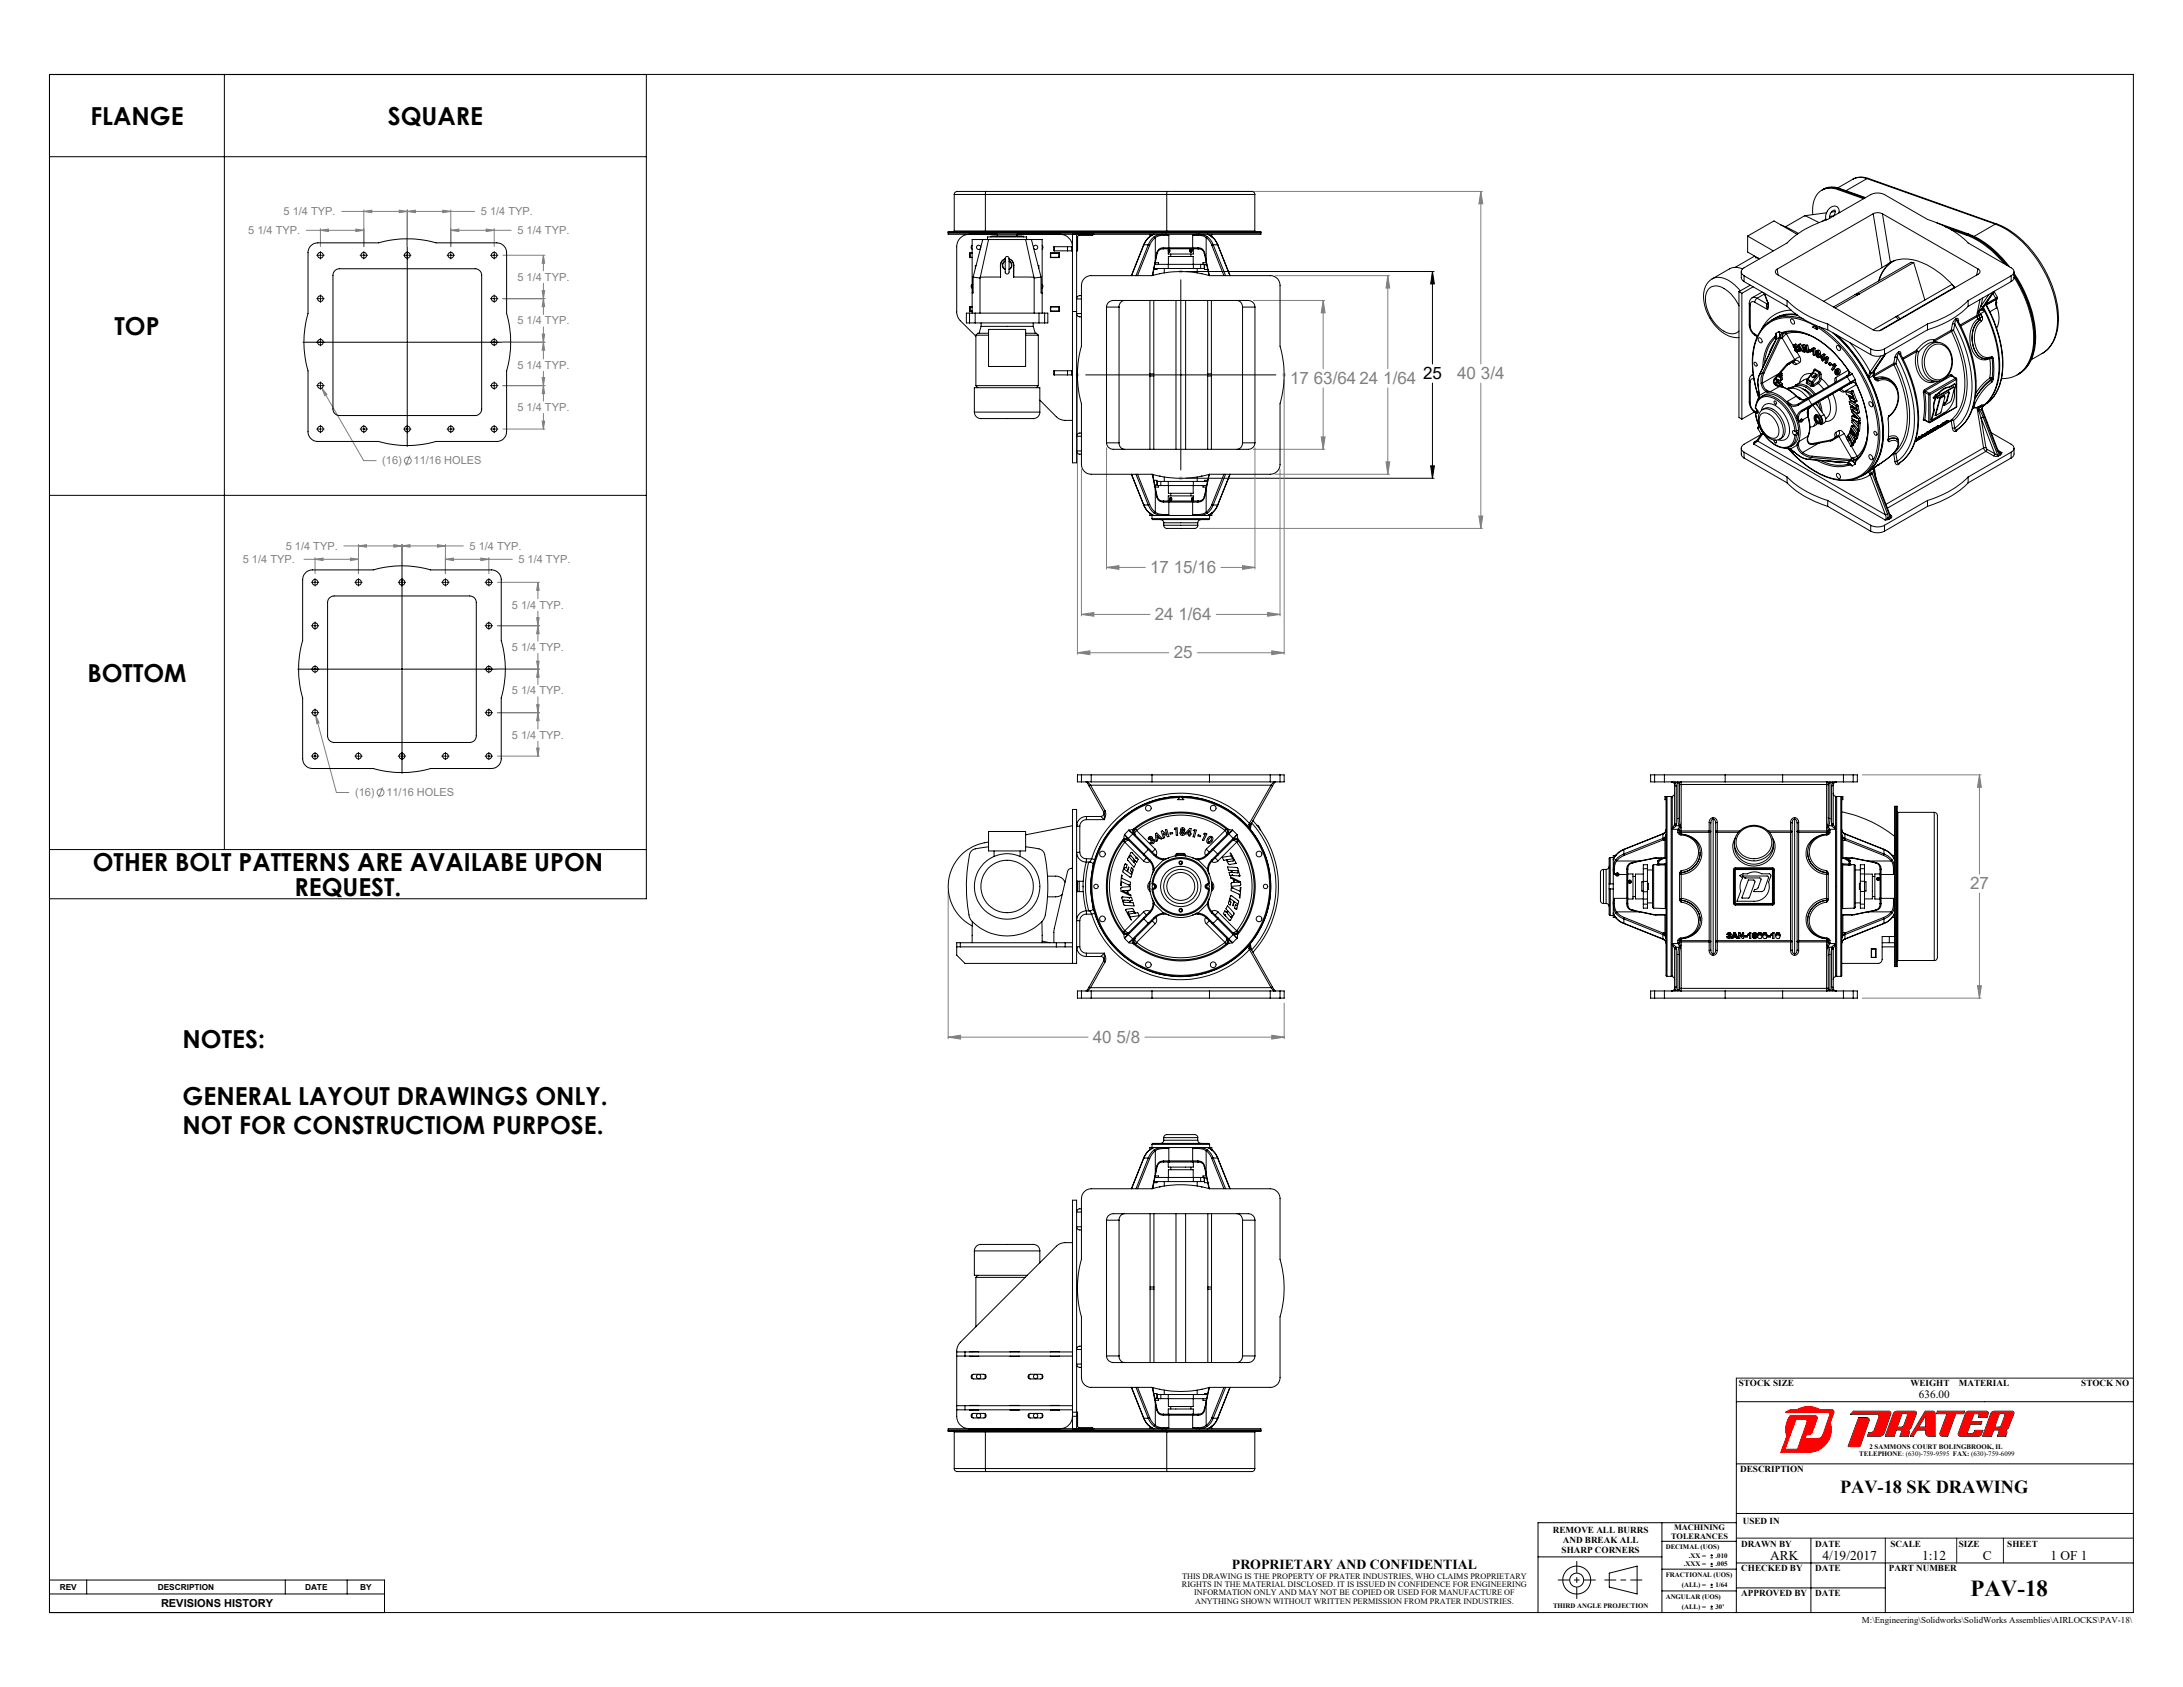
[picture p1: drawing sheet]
<svg xmlns="http://www.w3.org/2000/svg" width="559mm" height="432mm" viewBox="0 0 559 432" stroke-linecap="round" stroke-linejoin="round" font-family="sans-serif">
<defs><g id="words">
<g font-size="6.3">
<text x="23.1" y="32">FLANGE</text>
<text x="99.3" y="32">SQUARE</text>
<text x="29.3" y="85.8">TOP</text>
<text x="22.4" y="174.5">BOTTOM</text>
<text x="23.8" y="222.9">OTHER BOLT PATTERNS ARE AVAILABE UPON</text>
<text x="75.4" y="229.3">REQUEST.</text>
<text x="46.8" y="268.2">NOTES:</text>
<text x="46.8" y="282.9">GENERAL LAYOUT DRAWINGS ONLY.</text>
<text x="46.8" y="290.3">NOT FOR CONSTRUCTIOM PURPOSE.</text>
</g>
<text font-size="5.9" x="504.4" y="408.4">PAV-18</text>
<text font-size="4.7" x="471" y="382.2">PAV-18 SK DRAWING</text>
<g font-size="4.4" fill="#808080">
<text x="330.2" y="98.3">17 63/64 24 1/64</text>
<text x="373" y="97">40 3/4</text>
<text x="294.4" y="146.7">17 15/16</text>
<text x="295.6" y="158.7">24 1/64</text>
<text x="300.4" y="168.5">25</text>
<text x="504.3" y="227.6">27</text>
<text x="279.7" y="266.9">40 5/8</text>
</g>
<text font-size="4.4" x="364.3" y="97">25</text>
<text font-size="3.5" x="315.4" y="401.6">PROPRIETARY AND CONFIDENTIAL</text>
<g font-size="3.4">
<text x="453.1" y="399.2">ARK</text>
<text x="466.5" y="399.2">4/19/2017</text>
<text x="492" y="399.2">1:12</text>
<text x="507.6" y="399.2">C</text>
<text x="524.9" y="399.2">1 OF 1</text>
</g>
<text font-size="2.9" x="491.2" y="357.9">636.00</text>
<g font-size="2.8" fill="#808080">
<text x="63.5" y="59.9">5 1/4 TYP.</text>
<text x="72.6" y="55">5 1/4 TYP.</text>
<text x="123.1" y="55">5 1/4 TYP.</text>
<text x="132.4" y="59.9">5 1/4 TYP.</text>
<text x="132.4" y="71.8">5 1/4 TYP.</text>
<text x="132.4" y="83">5 1/4 TYP.</text>
<text x="132.4" y="94.4">5 1/4 TYP.</text>
<text x="132.4" y="105.2">5 1/4 TYP.</text>
<text x="97.9" y="118.8">(16)</text>
<text x="105.9" y="118.8">11/16 HOLES</text>
<text x="73.1" y="140.7">5 1/4 TYP.</text>
<text x="120.2" y="140.7">5 1/4 TYP.</text>
<text x="62.1" y="144.1">5 1/4 TYP.</text>
<text x="132.7" y="144.1">5 1/4 TYP.</text>
<text x="131" y="155.8">5 1/4 TYP.</text>
<text x="131" y="166.6">5 1/4 TYP.</text>
<text x="131" y="177.7">5 1/4 TYP.</text>
<text x="131" y="189.1">5 1/4 TYP.</text>
<text x="90.9" y="203.8">(16)</text>
<text x="98.9" y="203.8">11/16 HOLES</text>
</g>
<text font-size="2.8" x="41.2" y="411.4">REVISIONS HISTORY</text>
<g font-size="2.3">
<text x="445.1" y="354.7">STOCK SIZE</text>
<text x="489" y="354.7">WEIGHT</text>
<text x="501.4" y="354.7">MATERIAL</text>
<text x="532.8" y="354.7">STOCK NO</text>
<text x="445.4" y="376.8">DESCRIPTION</text>
<text x="397.5" y="392.3">REMOVE ALL BURRS</text>
<text x="400" y="394.9">AND BREAK ALL</text>
<text x="445.7" y="395.9">DRAWN BY</text>
<text x="446.1" y="390.2">USED IN</text>
<text x="464.7" y="395.9">DATE</text>
<text x="483.9" y="395.9">SCALE</text>
<text x="501.4" y="395.9">SIZE</text>
<text x="513.8" y="395.9">SHEET</text>
<text x="399.7" y="397.5">SHARP CORNERS</text>
<text x="445.7" y="402.2">CHECKED BY</text>
<text x="464.7" y="402.2">DATE</text>
<text x="483.5" y="402.2">PART NUMBER</text>
<text x="445.7" y="408.5">APPROVED BY</text>
<text x="464.7" y="408.5">DATE</text>
<text x="476.6" y="415.4">M:\Engineering\Solidworks\SolidWorks Assemblies\AIRLOCKS\PAV-18\</text>
</g>
<g font-size="2.1">
<text x="427.8" y="393.8">TOLERANCES</text>
<text x="428.5" y="391.7">MACHINING</text>
<text x="15.3" y="407">REV</text>
<text x="40.4" y="407">DESCRIPTION</text>
<text x="78.1" y="407">DATE</text>
<text x="92.2" y="407">BY</text>
<text x="302.6" y="406.2">RIGHTS IN THE MATERIAL DISCLOSED. IT IS ISSUED IN CONFIDENCE FOR ENGINEERING</text>
<text x="302.6" y="404.1">THIS DRAWING IS THE PROPERTY OF PRATER INDUSTRIES, WHO CLAIMS PROPRIETARY</text>
<text x="305.6" y="408.3">INFORMATION ONLY AND MAY NOT BE COPIED OR USED FOR MANUFACTURE OF</text>
<text x="305.9" y="410.4">ANYTHING SHOWN WITHOUT WRITTEN PERMISSION FROM PRATER INDUSTRIES.</text>
</g>
<g font-size="1.8">
<text x="478.5" y="370.8">2 SAMMONS COURT BOLINGBROOK, IL</text>
<text x="475.9" y="372.6">TELEPHONE: (630)-759-9595 FAX: (630)-759-6099</text>
<text x="426.4" y="396.5">DECIMAL (UOS)</text>
<text x="431" y="400.8">.XXX =</text>
<text x="432.3" y="398.7">.XX =</text>
<text x="439.1" y="398.7">.010</text>
<text x="439.1" y="400.8">.005</text>
<text x="426.4" y="403.7">FRACTIONAL (UOS)</text>
<text x="430.5" y="406.2">(ALL) =</text>
<text x="439.1" y="406.2">1/64</text>
<text x="397.5" y="411.7">THIRD ANGLE PROJECTION</text>
<text x="426.4" y="409.2">ANGULAR (UOS)</text>
<text x="430.5" y="411.8">(ALL) =</text>
<text x="439.1" y="411.8">30'</text>
</g>
</g></defs>
<g fill="none" stroke="#000" stroke-width=".26">
<path d="M12.7 19.1h533.4v393.7h-533.4zM444.5 352.7v60.1M444.5 358.8h101.6M444.5 374.7h101.6M474.5 361.2h9.1l.3 .3 .1 .5-1.6 4.7-.4 .5-.7 .4h-3.2l.3-.9a1.26 1.26 0 0 0 1.4-.7l1.2-3.3-.3-.6-7-.1zM475.8 362.9h2.2l.4 .3 .1 .4-2.3 6.5-.3 .2h-2.7zM484.8 361.6l.8-.4h4.6l.4 .3-1.5 4-.4 .4-1.2 .1 1.2 .3 .1 .3-.3 1h-2.1l.4-1.1-.3-.5h-1l-.7 1.6h-2.2zM486.9 361.8h1.1l.2 .5-.9 2.7-.4 .3h-1.3zM487.5 366h.1M492.8 361.2h2.1l.4 .4v6l-1.9-.1-.4-.5-.1-1h-2.2l-.9 1.6h-.7zM493 362.2v3.1h-1.9zM495.9 361.2h7l-.2 .6h-2.1l-2.1 5.8h-1.4l-.4-.3-.1-.3 1.8-5.2h-2.6z"/>
<path d="M503.5 367h.1M507.3 363.9h-2.7l.7-2h1.1l.2 .2-.1 .7h2.1l.4-1-.2-.4-.3-.2-4.9 .1-.4 .4-1.9 5.3 .1 .5 .3 .1h4.6a.89 .89 0 0 0 .9-.6l.4-.9h-2.1l-.2 .5-.5 .4h-1.3M507.3 363.9h.1M507.3 363.9l-.2 .7h-2.7l-.9 2.4M509.9 361.4l.6-.2h4.6l.4 .3-1.4 4-.5 .4-1.1 .1 1.1 .3 .1 .3-.3 1h-2.1l.4-1.1-.3-.5h-1l-.6 1.6h-2.3l2.1-5.7zM511.8 361.8h1.1l.3 .5-1 2.7-.4 .3h-1.2zM512.5 366h.1M393.7 398.5h31.7M425.4 389.7v23.1M425.4 394.5h19.1M444.5 387.4h101.6M444.5 389.7h-50.8v23.1"/>
<path d="M463.5 393.7v19.1M411.9 402.7l7.2-1.8v7.1l-7.2-1.8zM425.4 401.6h19.1M425.4 407.2h19.1M444.5 406.4h38.1M444.5 400h101.6M482.6 400v12.8"/>
<circle cx="403.6" cy="404.4" r="1.79"/>
<circle cx="403.6" cy="404.4" r="3.6"/>
</g>
<path d="M457.3 367.7h.1M459.7 363.3h2.4l.4 .2 .1 .5-2.4 6.8-.3 .1h-2.8zM465.8 360.8h.1M465.8 360.8a5.8 5.8 0 0 0-5.8 0 3.2 3.2 0 0 0-2.9 .6l10.8 .1 .3 .2 .1 .5-1.7 5-.5 .7-.8 .3h-3.1l.3-1a1.29 1.29 0 0 0 1.4-.7l1.3-3.4-.2-.6-.3-.2h-6.4a5.8 5.8 0 0 0-.9 5.4h-.1M465.8 360.8h3.1l.5 .3v.6l-.9 2.4a5.8 5.8 0 0 1-5.6 7.6h-7l1.4-4" fill="none" stroke="#f00" stroke-width=".26"/>
<path d="M403.6 399.7v9.5M398.9 404.4h9.5M410.8 404.4h9.5" fill="none" stroke="#000" stroke-width=".26" stroke-dasharray="15.2 1.3 1.3 1.3" stroke-dashoffset="12.4"/>
<path d="M444.5 352.7h101.6M444.5 393.7h101.6M482.6 393.7v6.3M500.9 393.7v6.3M512.8 393.7v6.3" fill="none" stroke="#191924" stroke-width=".26"/>
<path d="M459.7 363.3h2.4l.4 .2 .1 .5-2.4 6.8-.3 .1h-2.8zM457.1 361.4v.1h10.9l.3 .4-1.8 5.5-.4 .5-.7 .3-3.3-.1 .4-.9h.8l.6-.7 1.3-3.4v-.4l-.3-.3-6.6-.1-.5 .8a5.9 5.9 0 0 0-.4 4.6l-1.5 4h7a5.8 5.8 0 0 0 5.6-7.6l1-2.5-.2-.6-.3-.2h-3.2l-.3-.2a5.8 5.8 0 0 0-5.5 .2h-1.7zM475.8 362.9l-2.6 7.4 2.9-.1 2.4-6.6-.1-.5-.4-.2zM474.5 361.2l-.8 .8 7.1 .1 .2 .6-1.3 3.6-.6 .4h-.7l-.4 .9h3.2l.9-.4 1.9-5.3-.2-.6zM486.9 361.8h1.1l.3 .5-1 2.7-.5 .3h-1.2zM485 361.4l-.4 .4-2 5.8h2.2l.7-1.6h1l.3 .5-.4 1.1h2.1l.3-1-.1-.3-1.2-.3 1.2-.1 .4-.3 1.5-3.8-.1-.4-.2-.2h-4.9zM492.8 361.2l-3.7 6.4h.7l.9-1.6h2.2v.9l.5 .6 1.9 .1v-6l-.4-.4zM493 362.2v3.1h-1.9zM495.9 361.2l-.1 .6h2.6l-1.8 5.1 .1 .4 .4 .3h1.4l2.1-5.8h2.1l.2-.6zM503.3 361.5l-2 5.4v.5l.4 .2h5l.5-.4 .4-1.1h-2.1l-.3 .6-.3 .3h-1.4l.9-2.4h2.7l.2-.7h-2.7l.7-2h1.1l.2 .2-.1 .7h2.1l.4-1-.1-.4-.3-.2h-4.8zM509.8 361.6l-2.3 6h2.3l.6-1.6h1l.3 .5-.4 1.1h2.1l.3-1-.1-.3-.2-.2-.9-.1 1.1-.1 .4-.3 1.5-3.8v-.4l-.3-.2h-4.8zM511.8 361.8h1.2l.2 .5-1 2.7-.5 .3h-1.1z" fill-rule="evenodd" fill="#f00"/>
<g fill="none" stroke="#808080" stroke-width=".26">
<path d="M78.4 58.9h14.7M82 58.9l2.1-.3v.7zM82 58.5v4.6M87.5 54.1h34M91.1 58.6l2 .3-2 .4zM93.1 54.1l2.1-.3v.6zM93.1 53.7v9.4M102.2 53.8l2 .3-2 .3zM104.2 54.1l2.1-.3v.6zM104.2 53.7v9.4M113.3 53.8l2.1 .3-2.1 .3zM115.4 58.9l2-.3v.7z"/>
<path d="M115.4 58.9h15.4M115.4 53.7v9.4M124.5 58.6l2 .3-2 .4zM126.5 58.5v4.6M300.1 49h79.3M379.1 49l.5 3.2h-1zM379.1 49v44.2M128.7 65.3h10.8M128.7 76.4h10.8M138.8 74.4h.6l-.3 2zM139.1 65.3l.3 2.1h-.6zM139.1 76.4l.3 2.1h-.6z"/>
<path d="M139.1 65.3v4M139.1 72.5v8M320.8 76.9h18.3M326.4 70.6h29.3M338.7 76.9l.5 3.2h-1zM338.7 76.9v17.5M355.2 70.6l.5 3.1h-.9zM355.2 70.6v23.8M82.4 99.3l1.3 1.7-.6 .3zM82.4 99.3l10.7 18.6h3.2M128.7 98.7h10.8M128.7 87.6h10.8"/>
<path d="M138.8 85.5h.6l-.3 2.1zM138.8 96.7h.6l-.3 2zM139.1 98.7l.3 2.1h-.6zM139.1 87.6l.3 2h-.6zM139.1 83.7v8.2M139.1 95v7.7M275.8 97.2v70.3M328.7 97.2v70.3M338.7 99.3v15.7M355.2 99.3v22.1M379.1 98v37.3M104.9 116.6l-1 2.6"/>
<path d="M128.7 109.8h10.8M138.8 107.8h.6l-.3 2zM139.1 105.8v4M283.2 114.6v31.1M320.8 115h18.3M321.2 114.6v31.1M338.2 111.8h1l-.5 3.2zM354.8 118.2h.9l-.5 3.2zM88 139.7h30.6M91.8 139.7l2-.3v.7zM91.8 139.3v7.5M100.8 139.4l2.1 .3-2.1 .4z"/>
<path d="M102.9 139.7l2.1-.3v.7zM102.9 139.3v7.5M112 139.4l2 .3-2 .4zM114 139.3v7.5M276.8 120.2v37.5M307.1 135.3h72.3M326.4 121.4h29.3M327.7 120.2v37.5M378.6 132.1h1l-.5 3.2zM77.8 143.2h14M80.6 143.2l2.1-.4v.7zM80.6 142.7v4.1"/>
<path d="M89.7 142.8l2.1 .4-2.1 .3zM114 143.2l2.1-.4v.7zM114 143.2h17.1M123.1 142.8l2 .4-2 .3zM125.1 142.7v4.1M127.4 149h10.7M137.4 158.1h.6l-.3 2.1zM137.7 149l.3 2.1h-.6zM137.7 149v4.2M137.7 156.4v7.7M276.8 157.3l3.2-.5v.9zM276.8 157.3h17.6"/>
<path d="M283.2 145.2l3.2-.4v.9zM283.2 145.2h10M311.3 157.3h16.4M312.6 145.2h8.6M318.1 144.8l3.1 .4-3.1 .5zM324.5 156.8l3.2 .5-3.2 .4zM127.4 160.2h10.7M127.4 171.3h10.7M137.4 169.2h.6l-.3 2.1zM137.7 160.2l.3 2h-.6zM137.7 171.3l.3 2.1h-.6zM137.7 167.3v7.9"/>
<path d="M137.7 178.4v8.2M275.8 167.1l3.2-.5v1zM275.8 167.1h23.4M306.5 167.1h22.2M325.5 166.6l3.2 .5-3.2 .5zM80.8 183.1l.9 1.9-.6 .2zM80.8 183.1l5.3 19.7h3.2M127.4 182.4h10.7M127.4 193.5h10.7M137.4 191.5h.6l-.3 2zM137.4 180.4h.6l-.3 2zM137.7 182.4l.3 2.1h-.6z"/>
<path d="M137.7 189.7v3.8M476.7 198.3h30.4M506.7 198.3l.5 3.2h-1zM506.7 198.3v25.4M97.9 201.6l-1 2.5M242.7 228.2v37.7M506.7 228.6v26.9M328.7 256.8v9.1M476.7 255.5h30.4M506.2 252.3h1l-.5 3.2zM242.7 265.5l3.2-.5v1zM242.7 265.5h35.8"/>
<path d="M293.1 265.5h35.6M325.5 265l3.2 .5-3.2 .5z"/>
<circle cx="104.4" cy="117.9" r=".88"/>
<circle cx="97.4" cy="202.8" r=".89"/>
</g>
<g fill="none" stroke="#000" stroke-width=".26">
<path d="M12.7 19.1h152.8v210.9h-152.8zM57.4 19.1v198.4M12.7 40.1h152.8M81.1 65.3h.5M81.1 76.4h.5M81.8 65.3h.4M81.8 76.4h.4M82 64.4v.5M82 65.1v.4M82 65.8v.5M82 75.5v.5M82 76.2v.5"/>
<path d="M82 76.9v.5M82.4 65.3h.6M82.4 76.4h.6M92.2 65.3h.5M92.9 65.3h.4M93.1 64.4v.5M93.1 65.1v.4M93.1 65.8v.5M93.6 65.3h.5M103.3 65.3h.5M104 65.3h.5M104.2 60.9v26.3"/>
<path d="M104.7 65.3h.5M114.4 65.3h.6M115.2 65.3h.4M115.4 64.4v.5M115.4 65.1v.4M115.4 65.8v.5M115.8 65.3h.5M125.6 65.3h.5M125.6 76.4h.5M126.3 65.3h.4M126.3 76.4h.4M126.5 64.4v.5"/>
<path d="M126.5 65.1v.4M126.5 65.8v.5M126.5 75.5v.5M126.5 76.2v.5M126.5 76.9v.5M126.9 65.3h.6M126.9 76.4h.6M302.3 71.6v48.7M303.5 69.5h63.6M366.7 69.5l.5 3.2h-1zM366.7 69.5v23.7M77.6 87.6h26.2"/>
<path d="M81.1 98.7h.5M81.8 98.7h.4M82 86.6v.6M82 87.4v.4M82 88v.5M82 97.8v.5M82 98.5v.4M82 99.1v.6M82.4 98.7h.6M104 87.6h.5M104.2 87.4v.4M104.2 88v26.3"/>
<path d="M104.7 87.6h26.2M125.6 98.7h.5M126.3 98.7h.4M126.5 86.6v.6M126.5 87.4v.4M126.5 88v.5M126.5 97.8v.5M126.5 98.5v.4M126.5 99.1v.6M126.9 98.7h.6M277.9 96h48.7M366.7 98v24.4"/>
<path d="M81.1 109.8h.5M81.8 109.8h.4M82 108.9v.5M82 109.6v.4M82 110.2v.6M82.4 109.8h.6M92.2 109.8h.5M92.9 109.8h.4M93.1 108.9v.5M93.1 109.6v.4M93.1 110.2v.6M93.6 109.8h.5"/>
<path d="M103.3 109.8h.5M104 109.8h.5M104.7 109.8h.5M114.4 109.8h.6M115.2 109.8h.4M115.4 108.9v.5M115.4 109.6v.4M115.4 110.2v.6M115.8 109.8h.5M125.6 109.8h.5M126.3 109.8h.4M126.5 108.9v.5"/>
<path d="M126.5 109.6v.4M126.5 110.2v.6M126.9 109.8h.6M366.2 119.2h1l-.5 3.2zM12.7 126.8h152.8M303.5 122.4h63.6M79.7 149h.5M80.4 149h.5M80.6 148.1v.5M80.6 148.8v.5M80.6 149.5v.5M80.6 159.2v.5"/>
<path d="M80.6 159.9v.5M81.1 149h.5M90.8 149h.5M91.5 149h.5M91.8 148.1v.5M91.8 148.8v.5M91.8 149.5v.5M92.2 149h.5M102 149h.5M102.7 149h.4M102.9 144.6v26.3M103.3 149h.5"/>
<path d="M113.1 149h.5M113.8 149h.4M114 148.1v.5M114 148.8v.5M114 149.5v.5M114.4 149h.6M124.2 149h.5M124.9 149h.4M125.1 148.1v.5M125.1 148.8v.5M125.1 149.5v.5M125.1 159.2v.5"/>
<path d="M125.1 159.9v.5M125.6 149h.5M76.2 171.3h26.3M79.7 160.2h.5M80.4 160.2h.5M80.6 160.6v.5M80.6 170.4v.5M80.6 171.1v.4M80.6 171.7v.5M81.1 160.2h.5M102.7 171.3h.4M102.9 171.1v.4"/>
<path d="M102.9 171.7v26.2M103.3 171.3h26.3M124.2 160.2h.5M124.9 160.2h.4M125.1 160.6v.5M125.1 170.4v.5M125.1 171.1v.4M125.1 171.7v.5M125.6 160.2h.5M79.7 182.4h.5M79.7 193.5h.5M80.4 182.4h.5"/>
<path d="M80.4 193.5h.5M80.6 181.5v.5M80.6 182.2v.4M80.6 182.8v.5M80.6 192.6v.5M80.6 193.3v.4M80.6 194v.5M81.1 182.4h.5M81.1 193.5h.5M90.8 193.5h.5M91.5 193.5h.5M91.8 192.6v.5"/>
<path d="M91.8 193.3v.4M91.8 194v.5M92.2 193.5h.5M102 193.5h.5M102.7 193.5h.4M103.3 193.5h.5M113.1 193.5h.5M113.8 193.5h.4M114 192.6v.5M114 193.3v.4M114 194v.5M114.4 193.5h.6"/>
<path d="M124.2 182.4h.5M124.2 193.5h.5M124.9 182.4h.4M124.9 193.5h.4M125.1 181.5v.5M125.1 182.2v.4M125.1 182.8v.5M125.1 192.6v.5M125.1 193.3v.4M125.1 194v.5M125.6 182.4h.5M125.6 193.5h.5"/>
<path d="M12.7 217.5h152.8M437.8 398.7h.7M437.8 398.1h.7M438.1 397.8v.6M12.7 404.4h85.7v8.4h-85.7zM12.7 408h85.7M22.2 404.4v3.6M73 404.4v3.6M88.9 404.4v3.6M437.8 406.3h.7M437.8 405.7h.7M437.8 400.9h.7"/>
<path d="M437.8 400.3h.7M437.8 411.8h.7M437.8 411.2h.7M438.1 400v.6M438.1 405.3v.7M438.1 410.9v.7"/>
</g>
<g fill="none" stroke="#c0c0c0" stroke-width=".26">
<path d="M301.8 69.5h1M301.9 69.1l.7 .7M302.3 69v1M302.6 69.1l-.7 .7M275.3 96h1M275.4 95.6l.8 .7M275.8 95.5v.9M276.2 95.6l-.8 .7M328.2 96h1M328.4 95.6l.7 .7M328.7 95.5v.9M329.1 95.6l-.7 .7"/>
<path d="M301.8 122.4h1M301.9 122.1l.7 .7M302.3 121.9v1M302.6 122.1l-.7 .7"/>
</g>
<path d="M366.7 69.5l.5 3.2h-1zM366.2 119.2h1l-.5 3.2z" fill="#000"/>
<g fill="#808080">
<path d="M275.8 167.1l3.2-.5v1zM325.5 166.6l3.2 .5-3.2 .5z"/>
<path d="M82 58.9l2.1-.3v.7zM91.1 58.6l2 .3-2 .4zM139.1 65.3l.3 2.1h-.6zM138.8 74.4h.6l-.3 2zM138.8 107.8h.6l-.3 2zM139.1 98.7l.3 2.1h-.6zM139.1 76.4l.3 2.1h-.6zM138.8 85.5h.6l-.3 2.1zM138.8 96.7h.6l-.3 2zM139.1 87.6l.3 2h-.6zM93.1 54.1l2.1-.3v.6zM102.2 53.8l2 .3-2 .3zM124.5 58.6l2 .3-2 .4zM115.4 58.9l2-.3v.7zM104.2 54.1l2.1-.3v.6zM113.3 53.8l2.1 .3-2.1 .3zM82.4 99.3l.7 2 .6-.3zM80.6 143.2l2.1-.4v.7zM89.7 142.8l2.1 .4-2.1 .3zM91.8 139.7l2-.3v.7zM100.8 139.4l2.1 .3-2.1 .4zM102.9 139.7l2.1-.3v.7zM112 139.4l2 .3-2 .4zM114 143.2l2.1-.4v.7zM123.1 142.8l2 .4-2 .3zM137.7 149l.3 2.1h-.6zM137.4 158.1h.6l-.3 2.1zM137.7 160.2l.3 2h-.6zM137.4 169.2h.6l-.3 2.1zM137.7 182.4l.3 2.1h-.6zM137.4 191.5h.6l-.3 2zM137.7 171.3l.3 2.1h-.6zM137.4 180.4h.6l-.3 2zM80.8 183.1l.3 2.1 .6-.2z"/>
<path d="M242.7 265.5l3.2-.5v1zM325.5 265l3.2 .5-3.2 .5zM379.1 49l.5 3.2h-1zM378.6 132.1h1l-.5 3.2zM283.2 145.2l3.2-.4v.9zM318.1 144.8l3.1 .4-3.1 .5zM276.8 157.3l3.2-.5v.9zM324.5 156.8l3.2 .5-3.2 .4zM338.7 76.9l.5 3.2h-1zM338.2 111.8h1l-.5 3.2zM355.2 70.6l.5 3.1h-.9zM354.8 118.2h.9l-.5 3.2zM506.7 198.3l.5 3.2h-1zM506.2 252.3h1l-.5 3.2z"/>
</g>
<g fill="none" stroke="#000" stroke-width=".26">
<path d="M242.7 59.6h80.1M242.7 59.3h9.3v.7h-9.3zM244.3 59.1l-.2 .2M244.3 59.1h7.9M244.3 49.8h7.9M244.3 49.8v9.3M252 59.3h46.4M252.2 59.1v.2M252.2 59.1h46.5M252.2 49.8h46.5M252.2 49.8v9.3M252.4 49h-5.6a3.1 3.1 0 0 0-2.4 .4l-.1 .4"/>
<path d="M252.4 49l-.2 .8M252.4 49h46.4M255.3 60v.5M260.3 60v.5M271.4 60a3.3 3.3 0 0 1 3.1 3.1h-.2M274.5 60v19.7M275.6 60v19.7M279.8 60h.1M279.8 60l-.2 .3-3.6 .1-.2 .2v3.5l-.2 .1M294.3 60v.6M297.6 60l-1.3 .2-.8 .4M297.9 60v.3"/>
<path d="M298.2 60l1 .3M298.4 60h-50.3a3.2 3.2 0 0 0-3.2 3.1v16.7a3.4 3.4 0 0 0 .9 2.3l4 3.9M298.4 59.3h24.4v.7h-24.4M298.4 59.3v.7M298.7 59.1l-.1 .2M298.7 59.1h22.5M298.7 49.8h22.5M298.7 49.8v9.3M298.8 49h19.7a3.4 3.4 0 0 1 2.6 .4l.1 .4M298.8 49l-.1 .8M306.3 60l-1 .3M306.7 60l-.1 .3"/>
<path d="M306.7 60l1.6 .2 .7 .4M310.2 60v.6M321.2 59.1l.1 .2M321.2 49.8v9.3M455.8 57.6l4.5 2.2M460 60l-5.9-3.4-6.7 3.8M462 55.2l3.6 1.8M462 55.2l-5 2.9M466.6 48.5l-.3 .2M467.4 56.1l-1.1 .6M467.5 54.5l-5.5 .7M468.3 55.5l.2-.1a.92 .92 0 0 0 1.1-.5l.2-.5a.4 .4 0 0 0-.1-.6 .4 .4 0 0 0-.6 .2 1.9 1.9 0 0 0-.7 1.9"/>
<path d="M469.8 54.2l-1 .1M470.5 48.5a4.5 4.5 0 0 0-6.4 4l-.1 2.4M470.5 48.5l6.6 2.4M470.7 54.5a1.35 1.35 0 0 0-.6-1.7 1.35 1.35 0 0 0-1.8 .5 2.95 2.95 0 0 0-.8 3M470.8 48.4a5 5 0 0 0-4.2 .1M470.8 48.4l-.3 .1M470.8 48.4l6.5 2.3M470.8 54.3l.2 .1M471 48.3a4.8 4.8 0 0 0-4.4 .2M471 48.3l-.2 .1M471 48.3l6.6 2.3M474.3 45.9l-3.8 2.2"/>
<path d="M477.9 45.7a4.4 4.4 0 0 0-3.6 .2M477.9 45.7l32.9 11.7M477.9 45.7l-5.3 3.1M478.3 45.7l-.2-.1a4.7 4.7 0 0 0-3.8 .3M478.3 45.7h-.4M478.3 45.7l32.8 11.6M479.5 54.7l1.1-.3 1.3 .3M479.5 54.7l-24.6 14.2M479.5 54.7l2.3 13.8M481.9 54.7l24.4 14.1M481.9 54.7l2 12.5M495.7 57l8.1 2.9"/>
<path d="M497.9 58l5.7 2M499.4 58.8l3.9 1.4M503.8 59.9a24 24 0 0 1 10.6 8.4M503.8 59.9l-.2 .1M510.8 57.4a26.3 26.3 0 0 1 13.5 14 21.4 21.4 0 0 1 1.7 15.1l-.3 .4a6.9 6.9 0 0 1-2.9 3.6l-2.8 1.6M510.8 57.4l-5.5 3.1M511.1 57.3a25.2 25.2 0 0 1 12.9 12.8 22 22 0 0 1 2.3 15.7 8.2 8.2 0 0 1-3.6 4.7M511.1 57.3l-.3 .1M79.4 63.1a2.51 2.51 0 0 1 2-.9h15.5a27 27 0 0 1 14.7 0h15.6a2.53 2.53 0 0 1 2.5 2.5v15.5a27 27 0 0 1 0 14.7v15.6a2.53 2.53 0 0 1-2.5 2.5h-15.6a26.1 26.1 0 0 1-14.7 0h-15.5a2.53 2.53 0 0 1-2.6-2.5v-15.6a26.1 26.1 0 0 1 0-14.7v-15.8zM85.6 69.4l1-.6h35a1.68 1.68 0 0 1 1.7 1.7v34.2a1.67 1.67 0 0 1-1.7 1.7h-34.7a1.68 1.68 0 0 1-1.7-1.7v-34.5zM248.2 65.9h.6M248.2 64.8h.6"/>
<path d="M248.2 79.6h.6M248.2 78.6h.6M248.3 64.8v1.1M248.3 78.6v1M248.8 72.8a.57 .57 0 0 0 0 1M248.8 62.8a.61 .61 0 0 0 0 1M248.8 78.5h-.6v1.2h.6M248.8 64.7h-.6v1.2h.6M249.1 70.9l1.8 .3M249.1 70.9v4.1h-.3M249.8 68h-.1v.7M250.9 71.2v9"/>
<path d="M250.9 70.9v.3M251.6 61.3h1.4M251.6 61.3h-2.8v18.9M251.6 61.3l-2.5 9.6M252.8 61.3v-.7h10v.7M253 61.3h9.5M253 61.3l-2.1 9.6M253.6 60.6v-.1h8.4v.1M254 60.5h7.5M256.1 67.9h.1M256.1 67.9v3h-5.2M257.3 66.9a1.11 1.11 0 0 0-.6 1 1.11 1.11 0 0 0 .6 1"/>
<path d="M257.3 66.8a1.2 1.2 0 0 0-.7 1.1 1.2 1.2 0 0 0 .7 1.1M257.3 66.3a1.59 1.59 0 0 0-1.2 1.6M257.3 66.3a1.64 1.64 0 0 0-1.2 1.6M257.5 65.8a.61 .61 0 0 1 .7 .1 .61 .61 0 0 1 .1 .7v2.5a.59 .59 0 0 1-.1 .9 .59 .59 0 0 1-.9-.2v-3.8zM258.3 66.9a1.14 1.14 0 0 1 0 2M258.3 66.8a1.23 1.23 0 0 1 .7 1.1 1.23 1.23 0 0 1-.7 1.1M258.3 66.3a1.58 1.58 0 0 1 1.2 1.6M258.3 66.3a1.7 1.7 0 0 1 1.2 1.6M259.5 67.9v3h5.2M259.5 67.9h.1M262.5 61.3h1.5M262.5 61.3l2.2 9.6"/>
<path d="M264 61.3h2.8v18.9M264 61.3l2.5 9.6M264.7 70.9v.3M264.7 71.2v9M265.7 68h.2v.7M266.5 70.9l-1.8 .3M266.5 70.9v4.1h.3M266.8 62.8a.64 .64 0 0 1 0 1M266.8 72.8a.6 .6 0 0 1 0 1M268.9 65.9h2.2M268.9 64.8h2.2M268.9 79.6h2.2"/>
<path d="M268.9 78.6h2.2M268.9 78.5h2.2v1.2h-2.2zM268.9 64.7h2.2v1.2h-2.2zM269 64.8v1.1M269 78.6v1M269.9 63.1v1.1M269.9 64.2h3.4M269.9 63.1h3.4M271.1 64.8v1.1M271.1 78.6v1M273.3 64.2h1M273.3 63.1h1"/>
<path d="M273.3 63.1v1.1M274.3 64.2h.2M274.3 63.1v1.1M274.5 79.7v38.8h1.1v-38.8M274.5 79.7h1.1M275.6 64.2h.1M276.8 75.7h-.4a.74 .74 0 0 0-.7 .8h1.1M277.6 71.3l1.4-.7h15.9a26.1 26.1 0 0 1 14.7 0h15.6a2.47 2.47 0 0 1 2.5 2.5v15.5a26.1 26.1 0 0 1 0 14.7v15.6a2.53 2.53 0 0 1-2.5 2.5h-15.6a27 27 0 0 1-14.7 0h-15.6a2.53 2.53 0 0 1-2.5-2.5v-15.6a27 27 0 0 1 0-14.7v-15.5l.2-.9zM283.2 78.6a1.74 1.74 0 0 1 1.8-1.7h34.5a1.74 1.74 0 0 1 1.7 1.7M283.2 78.6h3.3M283.2 78.6v34.7M286.5 78.6v34.7"/>
<path d="M287.8 76.9a1.6 1.6 0 0 0-1.3 1.7M292.7 62.7l-3.1 7.9M292.8 62.7h-.1M292.8 62.7h1.1M292.8 62.7l-3.1 7.9M293.9 62.7l.4 .1M293.9 62.7l-3.1 7.9M294.3 60.6l-.8 .8-.8 1.3M294.3 62.8l-3.1 7.8M294.3 60.6l1.1-.6-1.1 .6M294.3 60.6l-.6 .6-.9 1.5M294.3 60.6h.1"/>
<path d="M294.4 76.9v38.1M295 70.2v.3M295 70.2h.1M295.1 70.2v.3M295.3 76.9v38.1M295.4 68.7h3.6M295.5 60.6l-1.1 1.1-.5 1M295.5 60.6l.2 .2M295.6 67.7h3.4M295.7 67.2h.8v.5M295.7 60.8l-.6 .6-.8 1.4M295.7 66.7h.1"/>
<path d="M295.7 60.8v5.9M295.7 66.7l-.7 3.5M295.8 66.7l-.7 3.5M296.1 64.8l-.4 1.9M296.1 64.8h.1M296.2 68.7v.3h-.9M296.2 64.8l-.4 1.9M297 70l-.2 .1M297.7 63.7h.2M297.8 63.7h-.1a1.55 1.55 0 0 0-1.5 1.1M297.9 60.3l-1.5 .1-.7 .4M297.9 60.3h1.3"/>
<path d="M297.9 63.4h1.3M297.9 63.4a1.6 1.6 0 0 0-1.8 1.4M297.9 63.4v.3M297.9 63.7h1.4M298 68.7v1.2M299 63.7v1.3h6.5v-1.3M299 68.7h6.5M299 67.7h8.3M299 67.7v1M299.1 67.7v-2h6.3l.1 3M299.1 64.5l.2 .1M299.1 63.9l.2-.1 .1 .2-.1 .6"/>
<path d="M299.1 64.1v.2M299.1 64.1h.2M299.1 64.3h.2M299.1 64.1l.1-.2 .1 .2M299.2 63.9v.6l-.2-.2zM299.2 63.4h6.1M299.2 63.4l.1 .3M299.2 60.3v3.1M299.3 63.8l.2 .3-.2 .5M299.3 64.1v.2M299.3 63.7h5.9M299.7 65v.7"/>
<path d="M301 76.9v38.1M303.5 76.9v38.1M304.8 63.9a.24 .24 0 0 1 .3 .1 .24 .24 0 0 1 0 .3 .24 .24 0 0 1-.4 0zM304.8 64.1v.2M304.8 64.3h.2M304.8 64.1l.1-.2 .1 .2M304.8 64.1h.2M304.8 65v.7M304.9 63.8a.4 .4 0 0 0-.3 .4 .4 .4 0 0 0 .3 .4M305 63.9a.33 .33 0 0 0-.5 .3 .33 .33 0 0 0 .5 .3v-.1M305 63.9v.1M305 64.1v.2"/>
<path d="M305.2 63.7h1.5M305.3 60.3h1.3M305.3 63.4h1.3M305.3 63.4l-.1 .3M305.3 60.3v3.1M305.5 68.7h1.8M306.5 68.7v1.2M306.6 60.3l1.5 .1 .7 .4M306.6 63.4a1.56 1.56 0 0 1 1.8 1.4M306.6 63.4l.1 .3M306.7 63.7a1.48 1.48 0 0 1 1.6 1.1M306.7 63.7h.1"/>
<path d="M307.3 68.7h1M307.3 67.7l.9 .1M307.3 67.7v1M307.5 70l.2 .1M308.2 67.8h.7M308.2 67.8h.1M308.3 64.8l.4 1.9M308.3 68.7h.1M308.3 67.8v.9M308.3 67.8v1.2h.8M308.4 64.8l.4 1.9M308.4 64.8h-.1"/>
<path d="M308.7 66.7l.7 3.5M308.8 60.8l.8 .9 .6 1.1M308.8 66.7h-.1M308.8 60.8v5.9M308.8 66.7l.7 3.5M308.8 67.2h-.9v.5M309 60.6l-.2 .2M309 60.6a4.4 4.4 0 0 1 1.6 2.1M309.1 69h.1M309.1 76.9v38.1M309.4 70.2l.1 .3M309.5 70.2v.3"/>
<path d="M309.5 70.2h-.1M310.1 76.9v38.1M310.2 60.6l-1.1-.6 1.1 .6M310.2 60.6a4.4 4.4 0 0 1 1.5 2.1M310.2 60.6h.1M310.2 62.8l3.1 7.8M310.2 60.6l.8 .7 .7 1.4M310.6 62.7l-.4 .1M310.6 62.7h1.1M310.6 62.7l3.1 7.9M311.7 62.7h.1M311.7 62.7l3.1 7.9"/>
<path d="M311.7 62.7l3.2 7.9M316.7 76.9a1.59 1.59 0 0 1 1.4 1.7M318.1 78.6h3.1M318.1 78.6v34.7M321.2 78.6v34.7M438.3 71.4a6 6 0 0 0-1.8 7.2 11 11 0 0 0 6.9 7.7l1.7 .1M438.3 71.4a5.2 5.2 0 0 1 5.7 1.5l1.5 1.6M445.1 78.3a8.5 8.5 0 0 0-5.5-5.1 2.82 2.82 0 0 0-3 3.4 9.8 9.8 0 0 0 6 8.7l1.3 .1 1.2-.7M445.1 74.6l.8 .5M445.1 74.6v32.3l.8 .4M445.7 69.6l.1 1.8 .6 .7M445.8 68.7l.3 .1"/>
<path d="M445.9 75.1v32.2M446.1 68.8h-.1a3.9 3.9 0 0 0-3.3 0l-4.4 2.6M446.4 70.6a1.09 1.09 0 0 1-.7-1 1.09 1.09 0 0 1 .7-1.1l11-6.3a24.6 24.6 0 0 1 10.5-6l11-6.4 1.7-.4 1.8 .4 11 6.4a24 24 0 0 1 10.4 6l11 6.3a1.08 1.08 0 0 1 .7 1.1 1.08 1.08 0 0 1-.7 1M446.4 70.6l11 6.3M446.4 70.6v1.5M446.4 72.1l11 6.3M447.4 60.4l6.5 3.8M447.4 60.4v4.1l3 1.8M447.8 77.7l.2 .3M447.8 77.7v5.4M448 73l-2.9 1.6M448 78v5.5"/>
<path d="M448.5 76.2l.5-.1 .8 .2M448.6 76.2h-.1a1.53 1.53 0 0 0-.7 1.5M448.8 73.4l-2.9 1.7M449.2 65.5l-5.1 2.9M449.2 77.4a.71 .71 0 0 0-.8-.1 .71 .71 0 0 0-.4 .7M449.2 77.4l3.3 1.8M449.4 65.7v.3l.7 .1M449.8 76.3l-.4 .5-.2 .6M449.8 76.3l2.6 1.5M451.1 74.8l-2.6 1.4M451.6 75l.9 2.5M451.7 75.1l.9 2.4"/>
<path d="M451.7 75.2l-1.9 1.1M452.4 77.8l-.2 .6 .3 .8M452.4 77.8l.2 .1M452.4 77.8h.2M452.5 77.5v1.7M452.5 77.5h.1M452.6 77.5l.1 .7-.2 1M454.9 68.9l.3 1.5M457.4 76.9a25 25 0 0 0 10.5 6M457.4 78.4a25 25 0 0 0 10.5 6M457.4 76.9v1.5M458.5 79.4a8.5 8.5 0 0 0-7.6 4.9"/>
<path d="M474.9 75.4l-5.6 3.2M474.9 75.4l.6 .1M475.2 75.2h.7M475.2 75.2l-.3 .2M475.5 75.5l-5.7 3.3M475.9 75.2l-.4 .3M481.8 68.5l-15 8.6M483.9 67.2l-2.1 1.3M483.9 67.2a10.2 10.2 0 0 1 9.9 .9l3.3 2.2 3.4 3.3M485.1 66.6a8.2 8.2 0 0 0-4.2 5.3v-.1a8.6 8.6 0 0 1 3.3-4.8M489.9 67.2l-.7-.1-14 8.1M489.9 67.2l-14 8"/>
<path d="M489.9 67.2l2.8 9.6M500.3 73.6l-.7-.8-13.9 8.1M500.3 73.6l-13.9 8M500.3 73.6l-.1 .1M503.3 60.2a23.5 23.5 0 0 1 9.7 7.3M503.6 60a24.3 24.3 0 0 1 10.2 7.9M503.6 60l-.3 .2M503.8 76.9a24.4 24.4 0 0 1-10.4 6M503.8 78.4a24.4 24.4 0 0 1-10.4 6M503.8 76.9v1.5M506.3 68.8a.72 .72 0 0 1 .5 .7 .72 .72 0 0 1-.5 .7l-24.5 14.2-.9 .3-1.3-.2-24.7-14.2a.73 .73 0 0 1-.5-.7 .73 .73 0 0 1 .5-.7M506.3 68.8l-.3 1.6"/>
<path d="M506.5 79.6v1M506.5 79.6h.2M506.7 79.6a.42 .42 0 0 0 .3 .7M506.8 76.7l-.8 4.1M507.1 78.3l.5 .1M507.1 78.3l-.6 1.3M507.3 79.3l.7 .3M507.3 79.3l-.6 .3M507.4 79.1l-.1 .2M507.5 79l-.2 .3M507.5 79l-.1 .1M507.5 79l.4 .4"/>
<path d="M507.5 76.3l-.4 2M507.6 78.8l.3 .6M507.6 78.4l-.9 1.2M507.7 78.7a30.4 30.4 0 0 1 3.9 18.1l-.1 .6a10.2 10.2 0 0 1-3.5 6.2M507.9 79.4l.1 .2M508 79.6v.1M508 79.7a28.8 28.8 0 0 1 3.3 17.9 10.7 10.7 0 0 1-3.3 6M508 79.7l-1 .6M508.2 77.9a29.9 29.9 0 0 1 4.1 19.1 10.4 10.4 0 0 1-3.6 6.2M508.3 77.8a29.9 29.9 0 0 1 4.1 18.9l-.6 2.1a10.1 10.1 0 0 1-3.1 4.4M509.1 75.4l-2 2.9M510.1 75.1l.8 1.3"/>
<path d="M510.2 74.8l-2.6 3.6M510.4 74.6l.1 .1M510.5 74.7l-.2 .2M510.5 74.7l.8 1.4M510.5 74.5l-3.1 4.6M510.9 76.4l-.1 .3M510.9 76.4l-2.5 1.4M510.9 77.6l.2 1.2M511 77.5l.1 1.3M511 77.5h.1M511 77.5l-.1 .1M511 77.9a7.4 7.4 0 0 1 .1 6.1"/>
<path d="M511.1 78.8l-1.7 1M511.1 76.5l-.2 1.1M511.1 76.5l-2.6 1.5 2.3-1.3M511.1 76.5h.1M511.2 76.5l-.2 1M511.2 76.5l-.4 .2M511.3 76.1l-.2 .4M511.3 76.1l-.4 .3M514.8 70.6l-11 6.3M514.8 70.6v1.5M514.8 72.1l-11 6.3M515.5 71a28.5 28.5 0 0 1 4.9 18.3 8.3 8.3 0 0 1-6.1 7.4l-2 .2"/>
<path d="M515.5 70.4a28.6 28.6 0 0 1 5.2 18.7 9 9 0 0 1-4.1 6.7M515.5 69.9a28.6 28.6 0 0 1 5.4 19.1 8.7 8.7 0 0 1-4.3 6.8M515.5 69.6v1.8l-.7 .7M248.2 82.7h1.4M248.2 80.2h1.4M248.2 80.2h-.8v2.5h.8M248.2 80.2v2.5M249.6 82.7h16.4M249.6 80.2h16.4M249.6 80.2v2.5M249.8 98.7h16M249.8 85.8h3.2"/>
<path d="M249.8 85.8v12.9M249.8 98.7l.5 .5M251.1 83.5h13.4M251.1 83.5l-.5 1.8M251.1 82.7v.8M253 85.3h-2.7l-.5 .5M253 84.3h9.5v9.5h-9.5zM262.5 85.8h3.3M262.5 85.3h2.8l.5 .5M264.5 83.5l.5 1.8M264.5 82.7v.8M265.8 85.8v12.9"/>
<path d="M265.8 98.7l-.5 .5M266 82.7h1.4M266 80.2h1.4M266 80.2v2.5M267.4 80.2h.8v2.5h-.8M267.4 80.2v2.5M269.9 94.9v1.1M269.9 96h3.4M269.9 94.9h3.4M273.3 96h1M273.3 94.9h1M273.3 94.9v1.1"/>
<path d="M274.3 94.9v1.1M274.3 96h.2M274.3 94.9h.2M276.8 80.3h-1.1a.54 .54 0 0 0 0 .5 .54 .54 0 0 0 .6 .3h.5M294.4 95.7h.9M294.4 96.2h.9M309.1 95.7h1M309.1 96.2h1M447.8 83.1l.4 1.6 1.2 1.2M447.8 83.1l.2 .4M447.8 97.4l.2 .4M447.8 97.4v5.5"/>
<path d="M448 83.5l.4 1.2 .8 .8M448 97.8v5.4M448.6 96h-.1a1.54 1.54 0 0 0-.7 1.4M448.8 95.8l-.3 .2M448.9 97a.68 .68 0 0 0-.9 .8M449.1 92.7l.7 .5a.35 .35 0 0 1-.2 .6 .35 .35 0 0 1-.5-.4l-.1-.4zM449.2 85.5l.2 .4M449.2 85.5l.7 .4M449.4 85.9l.4 .2M450 98.6h.1M450 98.6l.3 2.5M450 98.6l.4 2.6"/>
<path d="M450.2 86.5a.76 .76 0 0 1 .7 .4 .76 .76 0 0 1-.1 .9l-.6-.5-.2-.4zM450.4 95.9l-.4 1.4v1.3M450.4 95.8l-.4 1.3v1.5M450.4 95.8v.1M450.8 98.1l.5 1.4 .8 .7M451.2 98l.4 1.3 .7 .6M451.2 98l-.4 .1M451.2 95.4a4.7 4.7 0 0 0-.4 2.7M451.2 95.4l.4 .1M451.2 95.4l-.8 .4M451.6 95.5l-.4 .8v1.7M452.3 99.9l.9 .3"/>
<path d="M452.3 99.9l-.2 .3M454.2 96.9a1.12 1.12 0 0 0 .3 1.7M454.2 96.9l.1 .3M454.3 98l-.1 .2M454.3 98h.1M454.3 98l.1 .1M454.3 97.2a.9 .9 0 0 0 .4 1.4M454.3 87.6l-1 1.7-.5 1.5M454.4 86.5h.1M454.4 97l1.5 1.7M454.4 86.1v.4M454.4 86.1a10.1 10.1 0 0 0-3.1 7.9"/>
<path d="M454.4 86.1l.3 .4M454.4 98.1l1 .6M454.5 86.5h.1M454.5 86.5a9.3 9.3 0 0 0-2.8 6.7M454.5 98.6l1 .4M454.5 86.4h.1M454.6 85.3l-.2 .8M454.6 85.3a1.6 1.6 0 0 1 .1 1.6M454.6 85.3l.2 1.1M454.6 96.9l.6 .3v.6l-.7-.9M454.6 86.4l.1 .1M454.6 86.4h-.1"/>
<path d="M454.6 86.4l-.2 .1M454.6 97.8h.1M454.7 98.6l.8 .3M454.7 98.6h-.2M454.7 86.9l-4.3 9M454.7 97.8l.1 .1M454.7 86.4l-.2 .1M454.7 97.8l-.4 .2M454.8 86.4l-.1 .5M454.8 97.9l-.4 .2M454.8 97.9l.8 .5M455 96.3l.8 .4"/>
<path d="M455.3 96.1l.1 .1M455.3 96l.3 .4 .2-.1M455.3 84.9l.7 .3M455.3 95.6l-1.1 1.3M455.3 84.9l.3 .8-.1 .7M455.3 84.9l.4 1.2M455.3 95.6l.1 .3M455.3 84.9l-.7 .4M455.3 95.6l-4.1 2.4M455.4 98.7l.1 .1M455.4 95.9l-1.1 1.3M455.4 98l.5 .5"/>
<path d="M455.5 99l1.9 .6 2.4 1.8M455.5 86.4h.2M455.5 98.8v.1M455.5 99l-2.3 1.2M455.5 86.4l-4.3 9M455.5 86.4l-.8 .5M455.5 98.9l1.3 .3 1 .5 2.1 1.7M455.5 98.9v.1M455.6 95.6l.2 .2M455.7 86.4l.1 .1M455.7 86.1v.3M455.7 98.5l-.3 .2"/>
<path d="M455.8 96.7v.5M455.8 86.5h.1M455.8 86.5h.4M455.8 97.2l-.1 .2-.3-.1v.7M455.8 97.8l.4 .5M455.8 86.5l-4.2 9M455.8 97.8l-.4 .2M455.8 98.6l-.3 .2M455.8 96.3l.3 .2M455.8 95.8v.5M455.9 95.3l.3 .3M455.9 98.5v.2"/>
<path d="M455.9 98.7h.1M456 98.7l-.4 .3M456 85.2a11.1 11.1 0 0 1 10.1 2.2l3.1 2.6 2.5 2.7 1.7 2.5M456 98.7l.2 .1M456 98.7h.1M456 85.2h.6M456 85.2l-.3 .9M456 98.7l-.3 .2M456.1 96.1l-.3 .3M456.1 96.5l.1 .5M456.1 96.1l-.3 .2M456.1 96.5l-.3 .2"/>
<path d="M456.2 97v.2M456.2 97.2l-.4 .2v.4M456.2 98.8l.2 .1M456.2 95.6l-.1 .5M456.2 97.2h-.1M456.2 95.6l-.4 .2M456.2 97l-.4 .2M456.2 98.8l-.3 .2M456.2 86.5l3.2 5.5M456.2 98.3l.1 .2-.4 .2M456.2 98.3l-.3 .2M456.4 98.9v.2"/>
<path d="M456.4 98.9l-.2 .1M456.6 85.2a1.2 1.2 0 0 0-.4 1.3M456.6 85.2l-.4 1.3M456.7 85.2a10.7 10.7 0 0 1 9.4 2.3 27.3 27.3 0 0 1 7 7.3M456.7 85.2h-.1M456.7 85.2l.6 .2M456.9 85.1l.4 .3M457.3 85.4l-1.1 1.1M457.3 85.4l1.7 3.1M457.3 85.4h.1M457.3 85.4a8.9 8.9 0 0 1 6 .5M457.3 93.3l.1 .3"/>
<path d="M457.3 93.3l-2 2.3M457.4 93.6l-2 2.3M457.7 93.3l-.3 .3M457.7 93l-.4 .3M457.7 93v.3M457.7 93.3h.1M458.3 99.4a4.8 4.8 0 0 1 4.5 2.5M458.3 99.4l-.7 .2M458.5 81.7a.78 .78 0 0 1 .7 .4 .78 .78 0 0 1-.1 .9l-.3-.1-.3-.4-.2-.4zM458.6 92.8a.98 .98 0 0 1 1.3 .5M458.6 92.8l-.9 .5M458.7 92.7l.1 .2a.98 .98 0 0 0 1.1 .4"/>
<path d="M459 92.7l-.4 .1M459 88.5l.1 .3h.2M459 88.5l.4-.2 .3 .4M459.1 99a5.1 5.1 0 0 1 4.4 2.5M459.1 99l-.8 .4M459.1 99l-1.7 .5M459.2 88.8l.4 .6M459.3 88.8v-.2l.2 .1-.1 .3M459.4 89.6l.3 .4 .3 .1M459.4 92v.3M459.4 92.3a.93 .93 0 0 1 1.3 .5M459.4 92l-1.7 1"/>
<path d="M459.4 92.3l-1.7 1M459.4 92.3l-.8 .5M459.4 89l.5 .5-.1 .3M459.5 88.7l-.2 .1M459.5 88.9l-.1 .1M459.6 89.5l.2 .3M459.6 99a3.4 3.4 0 0 1 4.1 1.2l.7 .9M459.6 89.5l-.2 .1M459.6 88.1l.5 .4M459.6 88.1l-.5 .2M459.6 88.1h-.1M459.6 98.6l-.4 .4"/>
<path d="M459.6 98.6a3.6 3.6 0 0 1 4.3 1.3l.8 1M459.7 88.7v.4M459.7 89.1l.4 .4M459.7 80.4a8.4 8.4 0 0 0-6.1 1.6M459.8 89.4l-.4 .2M459.8 89.4l-.2 .1M459.9 89.7l-.1 .1M460 90.1l.7 1.2M460 80.6a9.2 9.2 0 0 0-4.9 .5M460.1 80.6h-.1a8.8 8.8 0 0 0-6.6 1.4M460.1 88.9l.3 .2M460.1 88.5v.4"/>
<path d="M460.1 88.5l-.4 .2M460.1 88.9l-.4 .2M460.1 89.5l.1 .4-.2 .2M460.3 88.3h.3M460.3 88.3l.1 1.7h.3M460.4 89.8l-.3 .3M460.4 89.3l-.3 .2M460.6 88.3l1 1.7M460.6 88.7l.3 .6h-.3zM460.7 91.3l.2 .9-.2 .6M460.7 91.3l-1.3 .7M460.7 92.8l-.8 .5"/>
<path d="M460.7 90v-.4h.5l.4 .4M460.9 89.2l-.3 .1M460.9 88.1l.6 1M460.9 88.1l-.6 .2M460.9 88.1l-.3 .2M461 89.6l-.3 .4M461.4 88.4h.2M461.4 88.4l.4 1.7h.2M461.5 99.6l1.3 .7 1.1 1M461.6 81.6a9.1 9.1 0 0 0-10.4 2.3 15.9 15.9 0 0 0-2.4 12.4l1.4 5.5M461.6 99.6l.8 .3M461.6 88.4l.8 1.2-.3-1.1"/>
<path d="M461.8 89.9l-.2 .1M462 88.2l.2 .3M462 88.2l-.6 .2M462 88.2l-.4 .2M462 90.1l-.2-1.1 1 1.3M462.1 88.5l.3 .1M462.4 89.9l-.4 .2M462.4 88.6l.4 1.7M462.5 97.8l-.1 .2 .1 .2M462.5 98.2l1 .6M462.6 97.8h-.1M462.6 97.2v.1"/>
<path d="M462.6 97.8v.1M462.6 97.2v.6M462.6 97v.2M462.6 97l.1 .1M462.6 97.9l1.2 .6M462.6 97.9l-.1 .3M462.6 97.3l1.2 .7M462.6 97.3v.6M462.7 97l-.8 .2-2.3 1.4M462.7 97.1l-.1 .2M462.7 88.4l.4 1.2M462.7 88.4l-.6 .1"/>
<path d="M462.7 88.4l-.3 .2M462.7 97.1l1.1 .6M463 89.6l.4 .2M463 89.6v.3l.4 .2M463.1 90l-.3 .3M463.4 89.8v.3M463.5 98.8h.8M463.7 95.6a2.58 2.58 0 0 0-3.1 2.4M463.8 98h.3M463.8 98.5l.3 .1M463.8 98.5l-.3 .3M463.8 98v.5"/>
<path d="M463.8 89.6v.3l-.4 .2M463.8 89.6l-.5-.2-.3 .2M463.8 89.6l-.4 .2M463.8 97.7l.3 .3M463.8 97.7v.3M463.9 89.2l.4 .2M463.9 89.2l-.1 .2 .2 .1 .1 1.3 .3 .1M464 95.7a.57 .57 0 0 1 .9 .1 .57 .57 0 0 1-.5 .8 .51 .51 0 0 1-.7-.3 .51 .51 0 0 1 .3-.6zM464.1 98.6l.2 .2M464.1 98v.6M464.3 89.4l.1 1.5M464.3 94.8h.1"/>
<path d="M464.3 94.8v.1M464.4 94.8h.1M464.4 94.8l-1.8 2.2M464.5 83.4a11.5 11.5 0 0 0-10.9-1.2 10.8 10.8 0 0 0-4.9 9.7v2.7l.4 2.9 1.1 4.2M464.5 83.4l.6 .9M464.5 83.4l-.5 .3 1.1 .6M464.6 94.8h-.2M464.6 94.8l-1.9 2.3M464.6 94.8l1.1 .6M464.6 89.1l.1 1.6-.3 .2M464.6 89.1l-.3-.2-.4 .3M464.6 89.1l-.3 .3"/>
<path d="M464.7 94.5h-.3l-.1 .3M464.7 94.5l-.1 .3M464.7 94.5l1.1 .6M464.7 83.3l-.2 .1M464.8 96.3h-.3l-.1 .3M464.9 83.3v.3M464.9 83.6a35.6 35.6 0 0 1 15.9 27.5 12 12 0 0 1-4.2 10.4 10.2 10.2 0 0 1-10.1 0 25.8 25.8 0 0 1-8.7-6.7l.6 .3M464.9 83.6l.4 .6-.2 .1M465 90.5a.62 .62 0 0 0 0 .7 .62 .62 0 0 0 .7 .2v-.1M465 96l-.7 .1-.3 .5M465 90.4l-.1 .1M465 90.8l.2 .4"/>
<path d="M465.1 90.2l.1 .3M465.2 90.7l-.2 .1M465.2 90.8l.3 .3-.3 .1M465.2 90.8h-.2M465.2 90.2l.2 .2M465.2 90.2h-.1M465.3 89.9h-.4l.1 .6M465.3 89.9l.4 .7M465.3 97.9l-1.2 .7M465.3 97.9l.1 .2M465.4 90.4l-.2 .1M465.4 98.1l1.4 1.5"/>
<path d="M465.4 98.1l-1.1 .7M465.5 91.1l-.3 .1M465.5 90.8l.2 .5M465.7 89.7l-.3-.1-.4 .3M465.7 89.7l.3 .6M465.7 90.6l-.2 .2M465.7 89.7l-.4 .2M465.7 95.4l.1 .4M465.7 95.4l-1.9 2.3M465.8 83.7a36.5 36.5 0 0 1 15.4 27 12.8 12.8 0 0 1-3.9 10.6 9.9 9.9 0 0 1-10.2 .7 27.9 27.9 0 0 1-9.4-7.2M465.8 95.1l.4 .7M465.8 96.9l-.5 1"/>
<path d="M465.8 95.1l-.1 .3M465.8 95.8h.4M465.8 96.9h.4M465.8 91.4l-.2 .1M465.8 95.8l-1.7 2.2M465.8 95.8v1.1M465.9 90.6l.2 .5-.4 .2M465.9 90.6l-.4 .2M466 90.3l-.1 .3M466 90.3l-.3 .3M466.1 91.4l.4-.2-.1 .5zM466.2 95.8v1.1"/>
<path d="M466.2 96.9l-.2 .6-.6 .6M466.2 96.9l1.9 2M466.5 91.2l-.4 .2M466.5 90.8l-.7 .4v.3l.6 .4-.1 .3 .3 .2M466.5 90.8l.3 .1M466.7 91.9h.1M466.7 92.2l-.1-.1v.3M466.8 91.9l-.1 .3M466.8 90.9l-.1 1M467 92l-.4 .4M467 91.6l.1 .1M467 91.6l-.3 .3"/>
<path d="M467.1 91.7v.3l-.4 .2M467.1 90.7l-.1 .9M467.1 90.7l-.2-.1-.4 .2M467.1 90.7l-.3 .2M467.1 91.7l-.3 .2M467.2 91.6l.2 .2-.3 1.1 .3 .2M467.2 91.6l.2-.1 .3 .3M467.7 91.3l.4 .3M467.7 91.3l-.2 .1M467.7 91.3l-.5 .3M467.7 91.8l-.3 1.3M467.9 82.9l11 6.4"/>
<path d="M467.9 82.9v1.5M467.9 84.4l11 6.4M468.1 93l.4-.2 .4 .4M468.1 91.6l-.4 1.3-.3 .2M468.1 91.6l-.4 .2M468.1 93l.4 .4M468.1 93l-.1 .2 .5 .4M468.5 93.4v.2M468.9 93.2l-.4 .4M468.9 93.2l-.4 .2M469.1 93.4l.2 .3-.5 .8 .3 .3M469.1 85.1a36.3 36.3 0 0 1 12.8 25.8 12.1 12.1 0 0 1-3.9 10"/>
<path d="M469.3 93.3l.4 .4M469.3 93.3l-.2 .1M469.5 85.4a36.5 36.5 0 0 1 12.5 24.9 12.3 12.3 0 0 1-4 10.6M469.7 93.7l-.6 1.1M469.7 93.1l.3 .4M469.7 93.1l-.6 .3M469.7 93.1l-.4 .2M469.9 96.6a1.05 1.05 0 0 1-.2 1.4l.3-.4M469.9 95.6l.2 .1M469.9 96.6a.96 .96 0 0 0-.1 1.3M470 95l-.1 .6M470 95a.35 .35 0 0 1 .5 .2 .35 .35 0 0 1-.3 .4l-.1 .1"/>
<path d="M470 95l.3-.1v.5M470 93.5l-.6 1-.3 .3M470 93.5l-.3 .2M470.1 94.5a.72 .72 0 0 0-.5 .8 .72 .72 0 0 0 .8 .7l.2-.2M470.1 94.5l.4 .3M470.2 85.8a38 38 0 0 1 8.1 10.6M470.2 88.5a.78 .78 0 0 1 .8 .4 .78 .78 0 0 1-.1 .8l-.6-.3-.2-.5zM470.3 95.6l-.2 .1M470.3 95.4h.1M470.3 95.4l-.4 .2M470.5 94.3l.4 .3M470.5 94.3l-.5 .3"/>
<path d="M470.5 94.8l.2 .4-.1 .6M470.5 94.3l-.4 .2M470.7 99.8l-9.3 5.4M470.7 99.8a.98 .98 0 0 1 1.4 .5M470.9 99.8l.1 .1a.98 .98 0 0 0 1.1 .4M470.9 95.6l-.5 .4M470.9 94.6l.2 .4-.2 .6M470.9 95.6l-.3 .2M470.9 94.6l-.4 .2M471.2 99.7l-.5 .1M472.7 96.2h.1M472.7 96.3h.1"/>
<path d="M472.7 96.2l-9.9 5.8M472.7 96.3l.2 .1M472.9 96.4l-9.9 5.8M472.9 96.4l.7 1.4M473.1 94.8l.2 .8-.6 .6M473.1 96.1l-.4 .2M473.1 94.8l.3 .4M473.1 94.8l-3.2 1.8M473.4 95.2l.7 .5M473.4 95.2l-.3 .9M473.4 87.6l2.7 3.3 2.6 4.3M473.6 97.8l.1 .2"/>
<path d="M473.6 97.8l-9.8 5.7M473.7 98.1h.1M473.7 98l.1 .1M473.8 98.1h.1M473.9 98l-.1 .1M473.9 98l-10 5.8M474 98a.95 .95 0 0 1 1.2 .5M474 97.8l-.3 .2M474 97.8l1 .2M474 97.9l-.1 .1M474.1 95.7l-1.2 .7M474.1 95.7l-1 .4"/>
<path d="M474.1 95.7l.8 1.4M474.9 97.1l.1 .9M474.9 97.1l-1.3 .7M474.9 97.1l-.9 .7M475 98a23.1 23.1 0 0 1 2.7 15.6 8.3 8.3 0 0 1-2.7 4.4M475 98l.2 .5M475.2 98.5l-3.1 1.8M475.2 98.5a22.1 22.1 0 0 1 2.3 15.6 8.2 8.2 0 0 1-2.2 3.4M478.3 96.4l.1 .2M478.4 96.6v.2M478.4 96.8a28.7 28.7 0 0 1 3.4 17.9 10.4 10.4 0 0 1-3.4 5.9M478.6 95.4l-.3 1"/>
<path d="M478.6 95.4l.5 .2M478.7 95.2l.6 .1M478.7 95.2l-.1 .2M478.9 89.3l1.4 .4 1.2-.1 .9-.3M478.9 90.8l1.4 .4 1.2-.1 .9-.3M478.9 89.3v1.5M479.1 95.6l-.7 1M479.3 95.3l-.2 .3M479.5 96.2l.1 .2M479.5 96.2l-1.1 .6M479.6 96.4l.3 .6M479.6 95.2l-.1 1"/>
<path d="M479.6 96h.1M479.6 95.2l-.5 .4M479.7 95.5v.6M479.7 96.1v.2M479.7 96v.3M479.7 96.1l-.2 .1M479.7 95.5h.1M479.7 96.3l.3 .6M479.7 96.3l.3 .5M479.7 96.3l-.1 .1M479.8 95l-.1 .5M479.8 95l-.2 .2"/>
<path d="M479.9 97l.4 .5h.5M479.9 94.7l-.2 1.3M480 96.8l.3 .3M480 96.8a4.2 4.2 0 0 1 5.7 3M480 96.8h.1M480 96.9l.3 .3M480 96.9l-.1 .1M480.1 94.3l-.5 .9M480.2 94.2l-.4 .8M480.2 94.2l-.1 .1M480.2 97.1h.1M480.2 94.2l2.5-3.6-2.6 3.7"/>
<path d="M480.3 97.1h.1M480.4 97.1l.4 .4M480.4 97.1l-.1 .1M480.8 97.5a3.9 3.9 0 0 1 5.1 4.2 6 6 0 0 1-2.4 4.7M481.5 91.1l-2.8 4.1M482.2 96.8a4.9 4.9 0 0 1 3.3 7.3l-.7 1.2-1.4 1.4M482.2 96.8l-1.8 .3M482.2 96.8h-.8l-1.1 .3M482.4 90.8l-3.1 4.5M482.4 89.3v1.5M484.8 93v.3M484.8 93l.5 .1"/>
<path d="M484.8 93l-5.1 3M484.8 93.3a26.1 26.1 0 0 1 2.8 17.9l-.3 1.1a8.8 8.8 0 0 1-2.5 3.7M484.8 93.3l-5.1 3M485.1 91.4l.5 .1M485.1 91.4l-.3 1.6M485.3 93.1a27.5 27.5 0 0 1 3.1 17.6 10.3 10.3 0 0 1-3.1 5.4M485.3 93.1l-.5 .2M485.3 81.1l-5.8 3.3M485.3 81.1l.7 .7M485.6 91.5a30.2 30.2 0 0 1 3.9 20.4 10.8 10.8 0 0 1-3.9 6.2M485.6 91.5l-.3 1.6M485.7 80.9l.7 .7"/>
<path d="M485.7 80.9l-.4 .2M486 90.1a.38 .38 0 0 1 .5 0 .38 .38 0 0 1 .1 .5M486 90.1l-.6 .6-.3 .7M486 90.1l.1 .4M486 81.8l-4.9 2.8M486.1 90.5l-.3 .2-.2 .8M486.1 90.5a33.7 33.7 0 0 1 4.7 19.6 11.3 11.3 0 0 1-4.7 8.5M486.1 90.5l.3 .1M486.4 81.6l-.4 .2M486.4 90.6h.1M486.4 90.6a33.5 33.5 0 0 1 4.6 19.3 11.7 11.7 0 0 1-4.9 8.7M486.6 90.6h-.1"/>
<path d="M486.6 90.6l-.1 .1M490.6 89.6v.4M490.6 89.6l.5 .5M490.6 89.6l-3.6 2.1M490.6 90l.5 .1M490.6 90a6.7 6.7 0 0 0 2.4 7.6l1.2 .3 1.3-.3M490.6 90l-3.4 2M491.1 90.1a6.4 6.4 0 0 0 2.5 7.3l2.1 .2M492.6 99.8l-.3 .6M492.6 99.8l.2 .2M493.4 82.9l-11 6.4M493.4 82.9v1.5"/>
<path d="M493.4 84.4l-11 6.4M493.8 89.3a3.1 3.1 0 0 1 3.2-1.2 3.1 3.1 0 0 1 2.3 2.5 5 5 0 0 1-2.6 6.6 3.7 3.7 0 0 1-4.1-3.9 5.6 5.6 0 0 1 1.2-4zM495.1 87a3.9 3.9 0 0 0-3.8 1.8l-.7 .8M495.1 87l.1 .3M495.1 87v.6M495.2 87.3l.7 .3M495.2 87.3v.3M496 87.6a4.6 4.6 0 0 1 3.7 5.8 4.3 4.3 0 0 1-4 4.2M496 87.6a4.7 4.7 0 0 0-4 5.4 4.3 4.3 0 0 0 3.7 4.6M496 87.6h.1M496 87.6h-1.1a5.7 5.7 0 0 0-3.8 2.5M496.5 97.5l-3.9 2.3"/>
<path d="M498.9 99.1a3.3 3.3 0 0 0-2.6 1.5M498.9 99.1l.1 .1M499 99.2a3.7 3.7 0 0 0-2.6 1.5M499.3 95.9h.3l.1 .2M499.3 95.9l.2 .3M499.3 95.9l-1 .6M499.5 84.5v.3M499.5 84.5l.6 .1M499.5 84.5l-4.4 2.5M499.5 96.2h.1M499.5 96.2l-6.7 3.8M499.5 96.2l1.1 .6"/>
<path d="M499.5 84.8a27.2 27.2 0 0 1 3 17.3 10.1 10.1 0 0 1-3 5.4M499.5 84.8l-4.3 2.5M499.6 96.2h.1M499.6 96.2l1.1 .6M499.7 96.1v.1M499.7 96.1l.1 .1M499.8 82.9l.6 .1M499.8 82.9l-.3 1.6M499.9 99.1h.3M499.9 99.1l-4.5 2.6M499.9 99.1l.2 .1M500.1 84.6a26.9 26.9 0 0 1 2.9 18.2 9.8 9.8 0 0 1-2.9 4.8"/>
<path d="M500.1 99.2l.2 .1-.8 3.1-.4 .5-1.4 .9M500.1 84.6l-.6 .2M500.1 99.2l-4.6 2.5M500.2 98.3l.3 .1M500.2 98.3l-1.3 .8M500.2 98.3l.1 .1M500.3 98.4h.3v.2l-.4 1.6a5.4 5.4 0 0 1-2.7 5.5l-3 1.8M500.3 98.4l-1.3 .8M500.4 83a30.4 30.4 0 0 1 3.9 20.4 10.8 10.8 0 0 1-3.9 6.2M500.4 83l-.3 1.6M500.6 96.8l.2 .3M500.6 96.8h.1"/>
<path d="M500.6 96.8l-6.7 3.9M500.7 81.6a.36 .36 0 0 1 .5-.1 .36 .36 0 0 1 .1 .6M500.7 81.6l-.4 .4-.5 .9M500.7 81.6l.1 .3M500.7 96.8l.2 .2M500.8 97.1l-6.7 3.9M500.8 97.1v7.1M500.8 81.9l-.3 .5-.1 .6M500.8 81.9a33.3 33.3 0 0 1 4.6 20.3 11.3 11.3 0 0 1-4.6 7.9M500.8 81.9l.4 .2M500.9 97l-.1 .1M500.9 97v7.1"/>
<path d="M501.2 82.1a32.6 32.6 0 0 1 4.4 19.9 11.4 11.4 0 0 1-4.8 8.1M501.2 82.1h.1M501.3 82.1h-.1M501.3 82.1l-.1 .1M505.1 88.7a3.6 3.6 0 0 0 2.9 3.1M505.1 88.7a3.7 3.7 0 0 0 3 3.1M506 80.8h.6M506 80.8l.1 .3M506 80.8l-4.2 2.4M506.1 81.1l.2 .5M506.1 81.1l-4.2 2.4M506.3 81.6a6.7 6.7 0 0 0-1.7 7.3 3.5 3.5 0 0 0 4.6 3l.1-.1"/>
<path d="M506.3 81.6l.4 .3M506.5 80.6l.1 .2M506.6 80.8l.3 .6M506.6 80.8l-.5 .3M506.7 81.9a6.5 6.5 0 0 0-1.6 6.8M506.7 81.9h.1M506.8 81.9a6.3 6.3 0 0 0-1.7 6.8M506.8 81.9l.4 .3M506.9 81.4l-.1 .5M506.9 81.4l-.6 .2M506.9 81.4l-.2 .5M507 80.3l-.5 .3"/>
<path d="M507 80.3l.1 .2M507.1 80.5l.3 .6M507.1 80.5l-.5 .3M507.2 82.2a6.2 6.2 0 0 0 .2 9l1.1 .3 1.3-.3M507.4 81.1l.1 .6-.3 .5M507.4 81.1l-.5 .3M508 91.8h.1M508.1 91.8h.1M509.3 91.8l.2 2.5-.2 2.5M509.3 96.8h.6M509.3 96.8l.3 .4M509.3 96.8a13.6 13.6 0 0 0-3.5 3.8"/>
<path d="M509.4 91.7l-.1 .1M509.6 97.2a13.3 13.3 0 0 0-4 4.8l.7-1.2a13.1 13.1 0 0 1 3.4-3.4M509.6 97.2l.1 .2M509.7 97.4l.1 .5M509.8 91.5l-1.7 .3M509.8 91.5h.1M509.8 91.5l.1 .2M509.8 91.5l.3 .2M509.8 97.9a12.4 12.4 0 0 0-4.4 6.1l.3 .4 1.5-.6M509.8 91.2l.4 .5M509.8 91.2v.3M509.9 91.7l.2 2-.2 3.1"/>
<path d="M509.9 91.7l-.6 .1M509.9 96.8l-.3 .4M509.9 91.7h.3M509.9 96.8l.2 .1M510.1 96.9l-.4 .5M510.1 96.9l.1 .2M510.2 97.1l-.4 .8M510.2 91.7l.2 2.8-.2 2.6M511 83.8l.1 .1M516.6 95.8l-.3 .2M249.4 105.5a1.85 1.85 0 0 0 2.4 1.6h8.5a14.5 14.5 0 0 0 5.1-.2l.6-.7 .2-.7M249.4 105.5v-6.3h16.8v6.3"/>
<path d="M249.4 105.5h16.8M266.2 102.4l4.2 4.3a3.4 3.4 0 0 0 2.3 .9h1.8M276.8 110.8h-.4a.73 .73 0 0 0-.7 .9h1.1M276.8 115.4h-1.1a.54 .54 0 0 0 0 .6 .54 .54 0 0 0 .6 .2h.5M283.2 113.3a1.68 1.68 0 0 0 1.8 1.7h34.5a1.74 1.74 0 0 0 1.7-1.7M283.2 113.3h3.3M286.5 113.3a1.59 1.59 0 0 0 1.3 1.7M318.1 113.3a1.64 1.64 0 0 1-1.4 1.7M318.1 113.3h3.1M445.7 114.7l.1 1.9 .6 .6M446.4 115.7v1.5M446.4 115.7l11 6.4"/>
<path d="M446.4 117.2l11 6.4M447.8 102.9l.1 .9 .4 .9 1 .9-.1-.3M447.8 102.9l.2 .3M448 103.2l.4 1.3 .8 .8M448.9 113.6l33.6 19.5M449.1 105.4l-3.2 1.9M449.2 113.1l-.3 .2v.3M449.2 113.1h.2M449.2 105.3l.2 .1M449.3 105.6a11.2 11.2 0 0 0 6.1 8.8 3.1 3.1 0 0 0 2.9-.1M449.4 104.6a2.96 2.96 0 0 1 1.5-2.8 2.96 2.96 0 0 1 3.2 .2 11.2 11.2 0 0 1 5.4 8.4M449.4 105.7a10.3 10.3 0 0 0 6.6 8.8 2.85 2.85 0 0 0 3.5-3.1"/>
<path d="M449.4 104.6l.2 .1M449.4 105.7h.2M449.6 104.7v.6M449.6 104.7l.3 .4a.36 .36 0 0 1 .2 .5 .36 .36 0 0 1-.5 .1M449.7 112.7l-.5 .4M449.9 112.5l-1 1.1M449.9 112.5v.4M449.9 112.9l-1 .7M449.9 112.9l32.7 18.9M450 105.1l-.7 .4 .1 .2M450 109.7l.8 1.4M450 109.6l.1-.3-.1 .4"/>
<path d="M450 109.6v.1M450 105.5l-.4 .2M450.2 100l-.2 .4 .3 .6M450.2 108.9l-.1 .4M450.3 101.1v.6M450.3 101.1l.1 .1M450.3 109l-.3 .6M450.4 101.2l-.6 1.5M450.8 111.1l.3 .1M450.8 111.2l-4.4 2.5a1.09 1.09 0 0 0-.7 1 1.09 1.09 0 0 0 .7 1M450.8 111l.4 .1M450.8 111l.7 .1"/>
<path d="M450.8 111v.1M450.8 106a2.5 2.5 0 0 1 3.4 1.2 3.9 3.9 0 0 1 .7 4.6 2.14 2.14 0 0 1-3.1-.8 4.1 4.1 0 0 1-1-5zM450.8 111.1l-.9 1.4M450.9 105.1a2.13 2.13 0 0 1 3.5-1.3 7.6 7.6 0 0 1 3.5 7.5 1.96 1.96 0 0 1-2.7 1.3M450.9 101.5a3.3 3.3 0 0 0-1.5 3.1M450.9 101.5h.1M450.9 101.5a4.4 4.4 0 0 1 5.7 1.1 11.8 11.8 0 0 1 3.8 7.4l-.6 .4M450.9 101.5a4.4 4.4 0 0 1 4.9 1.2 11.9 11.9 0 0 1 4 7.7M451.1 111.1l.5 .1M451.1 111.1h.1M451.2 111.1l-1.3 1.8M451.2 104.8a3.3 3.3 0 0 0-.7 4.3 5.1 5.1 0 0 0 4.3 3.5l.8-.2"/>
<path d="M451.2 104.8a2.86 2.86 0 0 1 3.9 1 5.4 5.4 0 0 1 1.5 5.8l-1 .8M451.2 104.8a3.6 3.6 0 0 1 4.1 2.1 4.5 4.5 0 0 1 .6 5.3l-.3 .2M452.1 100.2l.2 .2M452.1 100.2l-1.7 1M452.3 100.4a7.1 7.1 0 0 1 5.7 3.2M453.2 100.2l-.9 .2M454.2 112.6l-.1 .3a.38 .38 0 0 0 .2 .5 .38 .38 0 0 0 .5-.3 .38 .38 0 0 0-.3-.4v-.1M454.2 102.6l.3 .1a.38 .38 0 0 1 .3 .5 .38 .38 0 0 1-.5 .3 .38 .38 0 0 1-.2-.6zM456.7 114.7l1.6 .2M457.5 102.7l1 .8M457.5 102.7l.5 .9M458 103.6l.3 .2"/>
<path d="M458.3 114.9l2.1 1.7M458.3 114.9l.1 .2M458.3 103.8l1.7 3M458.4 115.1l2 1.5M458.4 115.1h.1M458.4 115.1l.4 .5 .4 .1M458.5 103.5l-.2 .3M459.3 111.4h.2M459.5 110.4h.3M459.5 110.4a.42 .42 0 0 0-.7 0 .42 .42 0 0 0 .2 .7l.3 .3M459.5 111.4h.3M459.6 110.4l.5 .5"/>
<path d="M459.8 101.4l.9 .8M459.8 101.4h.1M459.8 101.4l-2.3 1.3M459.8 111.4a3.3 3.3 0 0 1-1.5 2.9M459.9 101.4l1 .8M460 101.5l1.4 .8M460 106.8v.3M460 107.1a7.4 7.4 0 0 1 0 6.6M460 113.7v.2M460 106.8h.4M460 107.1l.6 .9M460 113.9l.4 1.4 .8 .8"/>
<path d="M460 113.9h.4M460 113.9l-1.7 1M460.1 110.9l-.8 .5M460.1 110.9l.3 .2M460.2 110.2h.1a.33 .33 0 0 1 .1 .5 .33 .33 0 0 1-.5 .1 .33 .33 0 0 1-.1-.4M460.4 116.6l1.4 .7 1.1 .3M460.4 103.4v.2M460.4 103.4l-1.2 .3-.7-.2M460.4 106.8l.2 1.2M460.4 113.9l.2 .9 .8 1M460.4 116.6h.1M460.4 103.6l-1.2 .4-.9-.2"/>
<path d="M460.4 116.6a4.9 4.9 0 0 0 2.6 1M460.4 111.1a3.5 3.5 0 0 1-2.1 3.2M460.4 111.1l-.6 .3M460.6 113l-.6 .7M460.6 113l-.2 .9M460.7 102.2h.2M460.8 107.8h.1M460.8 107.6v.2M460.8 107.8l-.2 .2M460.8 107.5v.3M460.9 107.4v.5M461.1 107.3l.3 .2"/>
<path d="M461.2 105l-.8 .7-.4 1.1M461.2 105l.2 .2M461.2 116.1a4.9 4.9 0 0 0 2.6 1M461.4 107.5h.1M461.4 107.5a.33 .33 0 0 0-.5-.2 .33 .33 0 0 0-.1 .5M461.4 107.5a.31 .31 0 0 1-.1 .5 .31 .31 0 0 1-.5-.2M461.4 105.2l-.8 .9-.2 .7M461.4 115.8l1.2 .7 1.3 .3M461.4 115.8l-.2 .3M462.6 105.5l.2 1.2M462.6 112.6a1.13 1.13 0 0 0 1.4 1.2M462.7 105.4l.2 1.2"/>
<path d="M462.7 112.5v.1a.92 .92 0 0 0 1.1 .9M462.7 105.4l-.1 .1M462.7 112.5l-.1 .1M462.8 102l.2 .2M462.8 102l-2.4 1.4M462.8 106.7l.4 2.5-.4 2.5M462.8 111.7l-.2 .9M462.8 106.7l-1.4 .8M462.8 111.7l-2.2 1.3M462.8 104.9v1.6M462.9 101.8l-1.3 .5-.7-.1M462.9 106.6l.4 2.4v1.1l-.4 1.5"/>
<path d="M462.9 111.6l-.2 .9M462.9 101.8l-.3 .2a1.9 1.9 0 0 1-1.9 .2M462.9 101.8h.1M462.9 106.6l-.1 .1M462.9 111.6l-.1 .1M462.9 117.6l9.9 .8M462.9 117.6h.1M463 102.2l-2.6 1.4M463 102.2l.8 1.3M463.2 101.7l-.3 .1M463.8 103.5l.1 .3M463.8 103.5l-2.6 1.5"/>
<path d="M463.8 117.1l-.8 .5M463.8 117.1l9.8 .8M463.8 113.5l.2 .3M463.8 103.9l-.9 .8-.2 .7M463.9 103.8l-2.5 1.4M463.9 116.8l-.1 .3M463.9 116.8l9.8 .8M464 103.8h.1M464 103.8a2.33 2.33 0 0 0-1.4 1.7M464.1 103.7l2 2.9M464.2 109.1l-.9 .3M464.3 103.5l-.3 .3"/>
<path d="M464.4 101l-1.2 .7M464.5 106.4a1.28 1.28 0 0 1 1.3 .6 1.28 1.28 0 0 1-.1 1.5 1.49 1.49 0 0 1-1.2-2.1zM464.7 106.6a1 1 0 0 1 1 .6 1 1 0 0 1-.2 1.1 1.15 1.15 0 0 1-.8-1.7zM464.7 106.3a1.33 1.33 0 0 1 1.6 1.8l-.2 .2M464.7 108l-.5 1.1M464.8 106.6a1.15 1.15 0 0 0 .9 1.6M464.8 103.3l2.1 2.9M464.9 106.2l-.1 .1M465 103.2l.1 .5M465 117.8a9.9 9.9 0 0 0 8.4 1.2M465 106.9a.52 .52 0 0 1 .6 .3 .52 .52 0 0 1-.2 .6l-.5-.4zM465 106.2l-.4 .2"/>
<path d="M465.2 108.4l-1 .7M465.4 113.2l-1.6 .3M465.4 102.9l.6 2M465.4 113.2l.2 .2M465.6 102.8l-1.3 .7M465.6 113.4l-1.6 .4M465.6 113.4l-4.2 2.4M465.7 102.7l.5 1.3 .2 1.5M465.9 117.8l.4 .2a9.2 9.2 0 0 0 6.8 .7M466.1 108.3h.1M466.1 106.6l.4 1a.83 .83 0 0 1-.4 1.1v-.4M466.2 108.2h.1"/>
<path d="M466.2 108.2l-.4 .2M466.9 106.2l.3 .5a1.18 1.18 0 0 1-.2 1.5l-.7 .4M466.9 106.2l-.8 .4M467.3 107.1h.1M467.9 101.5a5.3 5.3 0 0 1 0 5.1l-.6 .5M468.4 112.7l.2 .2M468.4 112.7l-3 .5M468.5 118l1.6 .4 2-.1M468.6 112.9l-3 .5M468.8 112.5l-.4 .2M468.8 112.5l.3 .2M469.1 112.7l-.5 .2"/>
<path d="M469.1 100.8a5.9 5.9 0 0 1-.1 6.5 2.19 2.19 0 0 1-1.7 .6M469.9 110.7a1 1 0 0 0-.1 1.3M469.9 110.7a1.05 1.05 0 0 1-.2 1.3M470 111.7l-.3 .3M470.5 111.6l.2 .1M470.5 111.6l-1.7 .9M470.7 110.2a1.19 1.19 0 0 1 1.4 .8M470.7 110.2a1 1 0 0 1-.2 1.4M470.7 110.2l-.8 .5M470.7 111.7l-1.6 1M470.7 111.7l3.2 5.5M472.1 111l-1.4 .7"/>
<path d="M472.1 111l.6 1M472.4 100.2l.4-.2 1.2 .4M472.4 100.2l.3 .8 1.6 .6M472.4 100.2l1.6 .6M472.8 118.4l.5 .1 .8 .7M472.8 118.4h.1M472.9 118.4l.7 .2 .5 .6M472.9 112.5l.9 1.7M472.9 111.7l-.3 .4 .3 .4M472.9 111.7l.1 .2M472.9 112.5l.1 .1M473 112.5h.1"/>
<path d="M473 111.9l.1 .2M473.1 118.8v.2h.3M473.1 118.7v.1M473.1 118.7h.1M473.2 101.2l.5 1.2 1.1 .5M473.2 101.2l.1 .1M473.2 111.5l-.3 .2M473.3 118.7l-.1-.2 .2 .5M473.3 118.7h-.1M473.3 118.7h.1M473.3 118.7l-.2 .1M473.3 118.6l-.2 .1"/>
<path d="M473.3 101.3l.1 .2M473.3 101.2h-.1M473.3 111.8l-.3 .1M473.4 101.5l.2 .3M473.4 102.8l.1 .7 .5 .3v.5M473.4 102.8l.3-.2 1.7 1M473.4 102.8l1.6 1M473.4 112.2v.3M473.4 112.5l.1 .2M473.4 111.9l-.3 .2M473.4 101.2l-.1 .1M473.4 112.2l.1-.2 .7 1.5"/>
<path d="M473.4 110.9l-.3 .4 .3 .6M473.4 110.9l1.1 2M473.4 119l.7 .2M473.5 112.7l.4 .8M473.5 112.1l-.1 .1M473.6 101.3l-.2 .2M473.6 101.8h.2M473.6 104.1l.2 .7 .4 .2M473.6 117.9l.6 .2 .7 .7M473.6 104.1l.3 .1M473.6 117.9l-.7 .5M473.6 110.7l-.2 .2"/>
<path d="M473.6 112.4l-.2 .1M473.7 117.6h.1M473.7 117.7l-.1 .2M473.7 117.7l.3 .2M473.8 117.6l-.1 .1M473.8 114.2h.1M473.8 117.6h.1M473.8 101.8l.6 .3M473.8 112.6l-.3 .1M473.8 101.4l.2 .2M473.8 109.9v.2M473.8 110.1l.1 .2"/>
<path d="M473.8 109.9l.1-.2 .6 .9-.1 .9M473.9 100.1l.1 .2M473.9 100.1l.5 1.5M473.9 104.2l.1 .1M473.9 110.3l.1 .2M473.9 113.5l.1 .1M473.9 117.2l-.1 .4M473.9 117.2a1.23 1.23 0 0 0 1.4 .3M473.9 117.2l1 .3h.4M473.9 111l.9 1.7M473.9 105.2l.5 .7 .1 .7-.3-.1M473.9 105.2l1.8 2"/>
<path d="M473.9 114.2l1.5 2.6M474 101.6h.1M474 101.6l-.4 .2M474 109.8l-.2 .1M474 100.8l.1 .1M474 109.1l-.4 1.2 .3 .7M474 100.3l.9 2.4M474 103.9l-.4 .2M474 109.1h.1M474 109.1l.2 .2M474 117.9l1 .1M474 117.9l.9 .9"/>
<path d="M474 110.5l-.1 .5M474.1 100.9l.2 .7M474.1 104.2l-.1 .1M474.1 110l-.3 .1M474.1 104.1l-.2 .1M474.1 107.5l.3-.1-.3 .1M474.1 100.8v.1M474.1 100.8h-.1M474.1 107.5l-.1 .6 1.6 1.7 .1 .7M474.1 107.5l.1 .1M474.1 101.6l.4 .1M474.1 101.6l-.3 .2"/>
<path d="M474.2 104.2l.2 .3M474.2 105h.1M474.2 107.6h.1M474.2 107.6l.1 .1M474.2 104.2l-.1-.3 1.2 .7v.3M474.2 109.3l1.1 1.6M474.2 113.3l-.3 .2M474.2 105l1.4 .9M474.2 106.5h-.2l.1 .7 1.5 .8 .2-.2M474.2 110.2l-.3 .1M474.2 113.5l-.2 .1M474.3 105l-.4 .2"/>
<path d="M474.3 108.9l-.3 .2M474.3 114l-.4 .2M474.3 114h.1M474.3 108.9h.1M474.3 107.7l1.4 1.4v-.7M474.3 100.1l1 2.4M474.3 100.1l-.1-.2-.3 .2M474.3 100.1l-.3 .2M474.3 104.1l-.1 .1M474.3 110.3l-.3 .2M474.4 102.1h.1M474.4 104.5l.2 .1"/>
<path d="M474.4 111.5l.2-.8 .6 .8-.2 .3M474.4 110.4l-.2 .4-.3 .2M474.4 101.6h-.1M474.4 108.9l.2 .2M474.4 101.6l.1 .4M474.4 108.9h.1M474.4 108.9l-.4 .2M474.5 112.9v.1M474.5 106.3l-.4 .2M474.5 106.4l-.3 .1M474.5 107.4l-.3 .2M474.5 102v.1"/>
<path d="M474.5 113l.1 .2M474.5 113.3l-.7 .9M474.5 102.1h.1M474.5 102l-.1 .1M474.6 113.2l-.1 .1M474.6 109.1l1.1 1.6M474.6 104.6l.6 .4M474.6 109.1l-.4 .2M474.6 105.3l1.5 1.7M474.6 106.8v-.6l.8 .9M474.6 106.8l.8 .3M474.7 107.5l-.4 .2"/>
<path d="M474.7 104.3l-.3 .2M474.8 107.6l.9 1M474.8 111.5l-.1 .6 .2 .3M474.8 111.5l.1 .2M474.8 112.7l.1 .1M474.8 102.9h.1M474.8 111l-.4 .5M474.8 112.7l-.3 .2M474.9 102.7v.2M474.9 102.9h-.1M474.9 113.1l-.6 .9M474.9 113.1l-.4 .2"/>
<path d="M474.9 113v.1M474.9 112.8v.2M474.9 112.4h.1M474.9 118.8l-.8 .4M474.9 112.8l-.4 .2M474.9 113l-.3 .2M474.9 104.4l-.3 .2M474.9 111.7l.1 .1M474.9 106.5l-.3 .3M475 103.8l.1 .1M475 111.8h.1M475 118l-.1 .8"/>
<path d="M475.1 103.9l.1 .2M475.1 112.3l-.2 .1M475.1 111.4l-.3 .1M475.2 105l.1 .1M475.2 111.7l-.2 .1M475.2 111.6l-.3 .1M475.2 104.1l.1 .1M475.3 102.7h.1M475.3 102.5v.2M475.3 102.7l-.4 .2M475.3 102.5l-.4 .2M475.3 104.2l.3 1.5"/>
<path d="M475.3 117.5l-.3 .5M475.3 110.9l.1 .1M475.3 104.9v.2M475.3 105.1h.1M475.3 117.5h.1M475.3 104.9l-.1 .1M475.4 103.6l.1 .1M475.4 111v.3M475.4 103.6l-.4 .2M475.4 116.8l-1.5 .4M475.4 116.8v.6M475.4 111.3l-.3 1"/>
<path d="M475.4 116.8h.1M475.4 112.1l-.4 .4M475.4 116.8l.1 .5M475.4 107.1h.1M475.4 112.1l-.3 .2M475.5 103.7l.1 .2M475.5 103.7l-.4 .2M475.6 103.9v.1M475.6 105.7v.2M475.6 103.9l-.4 .2M475.6 104l.4 1.5M475.6 104l-.3 .2"/>
<path d="M475.7 110.7v.1M475.7 110.7l-.4 .2M475.7 110.8l.1 .3M475.7 107.2l.1 .6M475.7 108.4l.1 .1M475.7 110.8l-.3 .2M475.8 111.1l-.4 1M475.8 111.1l-.4 .2M475.8 108.5l-.1 2M476 105.5l-.4 .4M476 105.5l-.4 .2M476.1 107v.6"/>
<path d="M476.1 107l-.4 .2M476.1 107.6l-.4 .4M476.1 107.6l-.3 .2M476.2 108.3l-.2 2-.3 .2M476.2 108.3l-.5 .1M476.2 108.3l-.4 .2M478 111.4v.4a8.5 8.5 0 0 1-2.6 5M478.4 102.9a.74 .74 0 0 1 .9 .4 .74 .74 0 0 1-.1 .8l-.7-.5zM478.4 116.5a.74 .74 0 0 1 .9 .3 .74 .74 0 0 1-.1 .9l-.6-.4zM479.6 119.9l-.1 .1M479.6 119.9l.2 .7M479.8 119.8l.4 2.5"/>
<path d="M479.8 110.4l.4 .2 .2 .3a.34 .34 0 0 1-.2 .6 .34 .34 0 0 1-.4-.4l-.1-.4zM479.9 119.7l-.3 .2M479.9 119.6l-.3 .3M479.9 119.6v.1M480.8 119l-.9 .6M480.8 119l-.9 .7M480.8 119h.1M483.3 112.6l.2 .5M483.3 112.4a2.05 2.05 0 0 1 2.3 0M483.3 112.6h.1M483.4 111.8a1.82 1.82 0 0 1 2.5 .5v.6M483.4 106.7v.1"/>
<path d="M483.5 106.4l-.2 .5 .1 2.5-.1 3.5 .2 .2M483.5 113.1a1.39 1.39 0 0 1 2.4 .6 6.4 6.4 0 0 1-3.2 4l-1.9 1.3M483.5 106.4l-.1 .3M484.8 116.2l.3 2M484.8 116.2l-.8 .4M484.8 116l.5 .1M484.8 116v.2M484.8 116l-.2 .1M485.1 118.2a.66 .66 0 0 0 .9 .7M485.3 116.1l-.5 .1M485.3 116.1l.3 2M485.6 112.4h.1"/>
<path d="M485.6 112.4l.1 .1M485.6 118.1l.1 .5h.4M485.6 118.1l-.5 .1M485.7 112.5a2.76 2.76 0 0 1-1.1 3.5l-2.1 1.9-1.7 1.1M485.7 112.5a2.01 2.01 0 0 0-2.4 .1M486.1 118.6l-.1 .3M486.4 118.4l-.4 .5M490.3 113h.1M490.3 112.8l.2-.2-.1 .2M490.4 112.7v.1M490.4 112.8l-.1 .1M490.4 112.4l.1 .1"/>
<path d="M490.5 112.2l.2 .2M490.5 112.5l-.1 .2M490.6 112.7l.1 .1M490.7 112.4l-.4 .6M490.7 112.4l-.2 .1M491.1 111.8l-.4 .5M491.1 111.8l.3-.1 .2 .2M491.1 111.8l.2 .2M491.2 112.3l.1 .1M491.3 112l-.6 .8M491.3 112.4v-.2l-.6 .6M491.6 111.9l-.3 .1"/>
<path d="M491.8 111.4l-.3 .4M491.8 111.4l.3-.1 .2 .2M491.8 111.4l.2 .2M491.9 111.9h.1M492 111.6l-.4 .5v-.2M492.1 111.7v.1M492.1 111.8l-.1 .1M492.2 111.4l.2-.1 .1 .2M492.3 111.5l-1 .9M492.3 111.5l-.3 .1M492.3 100.4l.2 1.5a19.2 19.2 0 0 1-.2 5.5M492.3 107.4v.2h.3"/>
<path d="M492.3 107.4l.4 .1M492.5 111.5l-.5 .4M492.5 111.5l-.4 .3M492.5 111.5h.1M492.7 111.2l-.2 .2 .2 .2M492.7 107.6h-.1M492.7 100.4l.2 1.5a19.5 19.5 0 0 1-.2 5.6M492.7 100.4h-.4M492.7 107.5v.1M492.7 107.6l1.1 .6M492.7 100.4l1 .6M492.7 107.5l1 .6"/>
<path d="M492.7 111l-.1 .2 .2 .2M492.7 111l.2 .2M492.8 111.4l.3-.3-.4 .5M492.8 100l-.1 .4M492.8 100l1.1 .7M492.9 111.2l-.1 .2M493.2 110.6l-.5 .4M493.2 110.6l.2-.1 .2 .2M493.2 110.6l.2 .2M493.3 111.1l.1 .1M493.4 111v.1M493.4 110.8l-.5 .4"/>
<path d="M493.4 111.1v.1M493.5 110.6l.2 .2M493.6 110.5l-.1 .2M493.6 110.7l-.9 .9M493.6 110.7l-.2 .1M493.6 110.5l.1 .2M493.7 110.9v.1M493.7 101h.4M493.7 108.1h.4M493.7 108.1l.1 .1M493.7 101v7.1M493.7 110.7l-.3 .4"/>
<path d="M493.8 108.2h.2M493.9 100.7l-.2 .3M493.9 100.7l.2 .3M494 110.7v.1M494 110.8l-.3 .1M494 110.8l-.3 .2M494 110.6h.1M494.1 108.1l-.1 .1M494.1 101v7.1M494.1 110.1l.2-.1 .2 .2M494.1 110.1l-.5 .4M494.1 110.1l.2 .2"/>
<path d="M494.2 110.4v.1M494.2 110.5l-.2 .1M494.2 110.5l.1 .1M494.3 110.3l-.6 .4M494.3 110.3l.2-.1-1.1 1M494.3 107.4h.1M494.3 107.4l.2 .1M494.4 110.3l.1 .1M494.5 107.5h.1M494.6 110.4v.1M494.7 109.8l-.3 .3M494.7 109.8l.1 .2"/>
<path d="M494.8 110.2v.1M494.8 110.3l-.2 .2M494.8 110l-.3 .4M494.9 101.7l.1 .2M494.9 101.7l.2 .1M494.9 110l.1 .1M495 101.9l.5 .2-.4 1.2 .1 1.7M495 109.6l-.3 .2M495 110.1l.2-.2-.6 .6M495 110.1l-.2 .2M495 105l-.7 2.4M495 105h.2"/>
<path d="M495 109.6l.2 .2M495.1 101.8l-.1 .1M495.2 110.1h.1M495.2 105l-.7 2.5M495.2 109.8l-.4 .2M495.2 109.5h.1M495.2 109.5l-.2 .1M495.2 109.5l.2 .2M495.3 109.9h.1M495.4 106.3l.1 .1M495.4 106.3h.1M495.4 102l-.4 1.3v1.7"/>
<path d="M495.4 109.7l-.2 .1M495.4 109.7l-1.1 .9 .2-.2M495.4 109.7h.1M495.4 101.7h.1M495.5 101.1h.1M495.5 106.3v.1M495.5 101.1l-.6 .6M495.5 109.9h.1M495.5 101.7h.1M495.5 101.7l.5 .2M495.6 109.3l-.3 .3M495.6 101.1h.1"/>
<path d="M495.6 101.1l-.5 .7M495.6 109.3l.2 .2M495.7 109.7v.1M495.7 109.8l-.2 .1M495.8 109.5l-.4 .4M495.9 109.5v.1M495.9 109l-.3 .3M495.9 109l.2 .3M495.9 109.6l.2-.2-.6 .5M495.9 109.6l-.2 .2M496 101.9h.1M496.1 109.3l-.3 .2"/>
<path d="M496.1 109h.1M496.1 109h-.2M496.1 109l.2 .2M496.1 109.5h.1M496.2 109.1l.3-.2 .2 .2M496.3 100.6l-.8 .5M496.3 100.6l.1 .1M496.3 109.3v.1M496.3 109.2l-.2 .1M496.3 109.2h.1M496.3 109.2l-1.1 .9 .2-.2M496.3 109.4l-.1 .1"/>
<path d="M496.4 100.7l-.8 .4M496.5 101.9l-1.1 4.4M496.5 101.9l.1 .1M496.6 101.9h-.1M496.6 101.9l.1 .1M496.6 102l-1.1 4.3M496.7 102h-.1M496.7 109.1l-.5 .4M496.7 109.1l-.4 .3M496.7 109.1h.1M496.8 108.8l-.1 .2 .2 .2M496.9 108.6l-.2 .2 .2 .2"/>
<path d="M496.9 108.6l.2 .2M496.9 109l.4-.3-.4 .5M497.1 108.8l-.2 .2M497.4 108.2l-.5 .4M497.4 108.2l.2-.1 .1 .2M497.4 108.2l.2 .2M497.5 101.4h.3M497.5 101.4l-.9 .5M497.5 101.4h.1M497.5 108.7h.1M497.5 108.7l.1 .1M497.6 103.6l.1 .2"/>
<path d="M497.6 108.4l-.5 .4M497.6 103.6l.1 .1M497.6 101.4h.2v.3l-.9 3.8-1.4 .9M497.6 101.4l-.9 .6M497.7 103.7v.1M497.7 103.2l-.1 .4M497.7 103.2l.1 .1M497.7 108.4v.1M497.7 103.2h.1M497.7 108.3l-.8 .9M497.7 108.3l-.1 .1M497.8 103.3h.1"/>
<path d="M497.8 103.3l-.1 .4M497.9 108.5h.1M497.9 107.9l-.3 .3M497.9 107.9l.2 .3M498 108.3l.1 .1M498.1 108.4l-.2 .1M498.1 108.2l-.4 .3M498.2 108.1l.1 .1M498.3 107.7l-.4 .2M498.3 107.7l.1 .2M498.3 102.5l-.6 .7M498.3 108.2l.1-.2-.5 .5"/>
<path d="M498.3 108.2l-.2 .2M498.3 102.5l.1 .1M498.4 102.6l-.6 .7M498.4 107.9l-.3 .3M498.5 107.6h.1M498.5 107.6l-.2 .1M498.5 107.6l.2 .2M498.7 107.8l-.3 .1M498.7 107.8h.1M498.7 107.9l-1.1 .9 .1-.3M498.8 100.3v.2M498.8 100.5l-.5 2"/>
<path d="M498.8 100.5l.1 .1M498.9 100.6l-.1-.3-2.8 1.6M498.9 100.6l-.5 2M499.5 107.7l.3 2M499.5 107.7l-9.3 5.4M499.5 107.5l.6 .1M499.5 107.5v.2M499.5 107.5l-.9 .5M499.8 109.7a.68 .68 0 0 0 .9 .7M500.1 107.6l-.6 .1M500.1 107.6l.3 2M500.4 109.6l.1 .5h.3"/>
<path d="M500.4 109.6l-.6 .1M500.7 104.3l-6.7 3.9M500.8 104.2l-.1 .1M500.8 104.2l-6.7 3.9M500.8 110.1l-.1 .3M500.8 110.1h.1M500.9 104.1l-.2 .2M500.9 104.1l-.1 .1M501.1 109.9l-.4 .5M505.2 104.4l-.3 .2M506.1 104.3l1.7 10.4M506.5 105.2l.6 1.8"/>
<path d="M506.5 104.1v1.1M506.6 104.1l.4 .1M506.7 105l.9 1.8M506.7 105l-.2 .2M506.7 104h.4M507 104.2a.55 .55 0 0 0-.3 .8M507.1 104l-.1 .2M507.1 107l3.5 9.1M507.1 107l1.3 7.6M507.2 103.8l-1.3 .6-.9-.1M507.2 103.8h.1M507.2 103.8l.3-.2-.1 .2"/>
<path d="M507.3 104.7l.1 .4M507.3 104.7h.1M507.3 104.7l-.6 .3M507.3 103.7l-.1 .1M507.4 105.1l3.9 10.3M507.4 103.8l-.3 .2M507.4 103.8h-.3M507.4 104.7l.1 .3M507.5 105l-.1 .1M507.5 105l3.9 10.2M507.6 106.8l-.5 .2M507.6 106.8l3.7 9.6"/>
<path d="M507.8 114.7l.6 .8M507.8 114.7l-25 14.4M508 103.6l-.5 .5-.1 .6M508 103.6h.1M508 103.6l-.7 1.1M508 103.6l-1 .6M508.4 114.6l-.6 .1M508.4 114.6l.2 .4M508.4 115.5l1.9 1.2M508.4 115.5l-25.3 14.6M508.6 115l-.2 .5M508.6 115l2 1.1"/>
<path d="M508.7 103.2l-.9 .6M509.7 110.8l5.1 2.9a1.08 1.08 0 0 1 .7 1 1.08 1.08 0 0 1-.7 1M510.3 116.7l.6 .1 .7-.1M510.6 116.1l.7 .3M510.6 116.1l-.3 .6M511.3 115.4l.5 .7M511.3 116.4l.3 .3M511.4 115.2l.4 .6h.6M511.4 115.2l-.1 .2M511.4 115.3l1 .5M511.8 116.1l.3 .3M511.8 116.1l-.5 .3"/>
<path d="M512.1 116.4l-.5 .3M512.4 115.8l-.3 .6M512.4 115.8l-.6 .3M514.8 115.7v1.5M514.8 115.7l-11 6.4M514.8 117.2l-11 6.4M515.5 114.7v1.9l-.7 .6M289.6 121.4l3.1 7.8M289.7 121.4l3.1 7.9M290.8 121.4l3.1 7.9M291.2 121.4l3.1 7.7M292.7 129.2l.8 1.4 .8 .7"/>
<path d="M292.7 129.2l.1 .1M292.8 129.3l.9 1.4 .6 .6M292.8 129.3h1.1M293.9 129.3l.5 .9 1.1 1.1M294.3 131.3l1.1 .6M294.3 131.3h.1M294.3 129.1l-.4 .2M294.3 129.1l.6 1.2 .8 .8M294.3 131.3v.6h1.1M294.9 132.8h14.7M294.9 132.8l.2 .2h14.3l.2-.2M294.9 131.9v.9"/>
<path d="M295 121.4v.3M295 121.7l.7 3.5M295.1 121.4v.3M295.1 121.7h-.1M295.1 121.7l.7 3.5M295.3 122.9h.9v1.2M295.4 131.9h.1M295.4 131.9h2.5M295.5 131.3l1.2 .6h1.1M295.6 124.1h.7M295.7 131.1l-.2 .2M295.7 131.1l.7 .4 1.5 .2"/>
<path d="M295.7 125.2l.4 2M295.7 125.2v5.9M295.8 125.2l.4 1.9M295.8 125.2h-.1M296.1 127.2a1.67 1.67 0 0 0 1.8 1.3M296.2 123.2h.1M296.2 127.1l.1 .1a1.48 1.48 0 0 0 1.5 1M296.2 123.2h.9M296.2 127.1l-.1 .1M296.2 123.2v.9M296.3 124.1h.1M296.3 124.1v.2h.8"/>
<path d="M296.5 124.3v.4h-.8M296.8 121.8l.2 .1M297.1 133a.85 .85 0 0 1 .8 .8M297.1 124.3h1.9M297.1 123.2h1.9M297.1 123.2v1.1M297.8 128.2h.1M297.9 131.7h1.3M297.9 128.5h1.3M297.9 131.7v.2M297.9 128.2v.3M297.9 128.2h1.4"/>
<path d="M297.9 131.9h.3M297.9 134.4a1.48 1.48 0 0 0 2 .9h4.2a2.58 2.58 0 0 0 2.5-.5v-.4M297.9 133.8h8.7M297.9 134.4h8.7M297.9 133.8v.6M298 122.1v1.1M298.2 131.9h8.1M299 128.2v-1.3h6.5v1.3M299 124.3h9.9M299 123.2h6.5M299 123.2v1.1M299.2 131.7l-1 .2"/>
<path d="M299.2 128.5h6.1M299.2 128.5v3.2M299.3 128.2l-.1 .3M299.3 128.2h5.9M299.4 127.5h.1a.32 .32 0 0 1 .4 0 .32 .32 0 0 1 0 .5l-.2 .2-.3-.2M299.5 127.5a.25 .25 0 0 1 .3 .2 .25 .25 0 0 1-.4 .3zM299.5 127.6h.2M299.5 127.6v.3M299.5 127.9h.2M299.6 127.4a.42 .42 0 0 1 .4 .4 .42 .42 0 0 1-.4 .4M299.7 126.3v.6M299.7 127.6v.3"/>
<path d="M304.8 126.3v.6M305.2 128.2l.1 .3M305.2 128.2h1.5M305.2 127.4l-.2 .2 .2 .6M305.2 128.2h.1M305.2 127.4h.1M305.3 127.4l.1 .1M305.3 127.4l-.2 .5 .2 .2M305.3 127.5l.2 .2-.2 .4zM305.3 127.6h.1M305.3 127.9h.1M305.3 127.6v.3"/>
<path d="M305.3 131.7h1.3M305.3 128.5h1.3M305.3 131.7l1 .2M305.3 128.5v3.2M305.4 128.1h-.1M305.4 127.6v.3M305.5 123.2l-.1 3.1h-6.3v-2M305.5 123.2h3.6M306.3 131.9h.4M306.5 122.1v1.1M306.6 133.8v.6M306.6 131.7l.1 .2"/>
<path d="M306.7 128.2l-.1 .3M306.7 131.9h2.4M306.7 128.2h.1M307.4 133a.85 .85 0 0 0-.8 .8M307.7 121.8l-.2 .1M307.9 124.3v.4h.9M308.3 127.1l-.1 .1a1.39 1.39 0 0 1-1.5 1M308.3 127.1l.1 .1M308.4 127.2a1.6 1.6 0 0 1-1.8 1.3M308.7 125.2l-.4 1.9M308.7 125.2h.1M308.8 131.1l.2 .2"/>
<path d="M308.8 131.1l-.7 .4-1.5 .2M308.8 125.2l-.4 2M308.8 125.2v5.9M309 131.3l-1.2 .6h-.9M309.1 131.9h.1M309.1 122.9h-.8v.3M309.4 121.7h.1M309.4 121.7l-.7 3.5M309.5 121.4l-.1 .3M309.5 121.7l-.7 3.5M309.5 121.4v.3M309.6 131.9v.9"/>
<path d="M310.2 131.3l-1.1 .6M310.2 129.1l.4 .2M310.2 129.1a3.8 3.8 0 0 1-1.4 2M310.2 131.3v.6h-1.1M310.2 131.3h.1M310.6 129.3a4.4 4.4 0 0 1-1.6 2M310.6 129.3h1.1M311.7 129.3a4.4 4.4 0 0 1-1.5 2M311.7 129.2l-.5 1.1-1 1M311.7 129.2v.1M313.3 121.4l-3.1 7.7M313.7 121.4l-3.1 7.9"/>
<path d="M314.8 121.4l-3.1 7.9M314.9 121.4l-3.2 7.8M457.4 122.1a25 25 0 0 0 10.5 6M457.4 123.6a24.6 24.6 0 0 0 10.5 6M457.4 122.1v1.5M467.9 128.1v1.5M467.9 128.1l11 6.3M467.9 129.6l11 6.4M470.2 121.2a.78 .78 0 0 1 .8 .4 .78 .78 0 0 1-.1 .9l-.3-.1-.4-.4-.1-.4zM478 120.9l-1.6 1M478.3 120.8l-1.7 1M478.3 120.8l.3 .5"/>
<path d="M478.4 120.7l.7 .3M478.4 120.7l-.1 .1M478.4 120.6v.1M478.6 121.3l.1 .2M478.7 121.5a8.8 8.8 0 0 1-5.5 1.4M478.7 121.5l3.9 10.3M478.9 134.4l1.4 .5 1.2-.1 .9-.4M478.9 136l1.7 .4 1.8-.4M478.9 134.4v1.6M479.1 121l.2 .4M479.1 121l-.5 .3M479.3 121.4l-.6 .1"/>
<path d="M479.3 121.4l3.9 10.2M479.5 120l.1 .6M479.5 120l-1.1 .6M479.6 120.6l.5 2.1M479.6 120.6l-.5 .4M479.8 120.6l.1 .6M479.8 120.6h-.2M479.8 121.2l.5 1.4M480.1 122.7l3.7 9.6M480.3 122.6l-.2 .1M480.3 122.6l3.6 9.4M482.4 134.4v1.6"/>
<path d="M482.6 131.8l.2 .7-.3 .6M483.2 131.6l.1 1M483.2 131.6l-.6 .2M483.3 132.6l-.8 .5M483.3 132.6l.3 .3M483.6 132.9l-1.1 .2M483.8 131.8l.2 .1M483.8 132.3l.2 .3M483.8 132.3l-.5 .3M483.9 132h.1M483.9 132l-.1 .3M484 131.9a.38 .38 0 0 1 .3 .3 .38 .38 0 0 1-.3 .4"/>
<path d="M484 131.9h-.2M484 132.6l-.4 .3M493.4 128.1v1.5M493.4 128.1l-11 6.3M493.4 129.6l-11 6.4M503.8 122.1a24.4 24.4 0 0 1-10.4 6M503.8 123.6a24 24 0 0 1-10.4 6M503.8 122.1v1.5M78.4 146.4l1.3-.5h15.8a26.1 26.1 0 0 1 14.7 0h15.6a2.53 2.53 0 0 1 2.5 2.5v15.5a26.1 26.1 0 0 1 0 14.7v15.6a2.53 2.53 0 0 1-2.5 2.5h-15.6a27 27 0 0 1-14.7 0h-15.5a2.53 2.53 0 0 1-2.5-2.5v-15.6a27 27 0 0 1 0-14.7v-15.5a2.51 2.51 0 0 1 .9-2zM84.2 153.1l.6-.4 .7-.2h34.8a1.68 1.68 0 0 1 1.6 1.7v34.1a1.67 1.67 0 0 1-1.6 1.7h-34.8a1.68 1.68 0 0 1-1.6-1.7v-34.3zM276.8 198.3h2.5M276.8 198.3h-1v1.8h1"/>
<path d="M276.8 198.3v1.8M279.3 198.3v1.8M279.3 198.3h15.6M294.9 198.3h14.7M294.9 198.3v1.8M309.6 198.3v1.8M309.6 198.3h15.6M325.2 198.3h2.5M325.2 198.3v1.8M327.7 198.3h1v1.8h-1M327.7 198.3v1.8M423.5 198.3h2.5"/>
<path d="M423.5 198.3h-1v1.8h1M423.5 198.3v1.8M426 198.3h15.6M426 198.3v1.8M441.6 198.3h14.7M441.6 198.3v1.8M456.3 198.3h15.6M456.3 198.3v1.8M471.9 198.3h2.5M471.9 198.3v1.8M474.4 198.3h1v1.8h-1M474.4 198.3v1.8"/>
<path d="M253 215.5a11.4 11.4 0 0 0-10.1 9.2 11.4 11.4 0 0 0 6 12.3M253 216.7l-3.4 .6a1.88 1.88 0 0 0-1.4 1.4 37.1 37.1 0 0 0 .2 16.5 12.3 12.3 0 0 0 18.8 0 35.5 35.5 0 0 0-.1-17.1l-.5-.5-.6-.3-3.5-.6M253 212.8h9.5v5h-9.5zM254.5 217.8v1.4M261.1 217.8v1.4M274.5 211.3l-12 2.4M275.6 211.2h.1M276.4 218.2a1.68 1.68 0 0 0 1.7 1.6M276.4 218.2h-.7a2.36 2.36 0 0 0 2.4 2.5M276.4 211.5v6.7M276.8 200.1h2.5M278 200.1l.3 .2"/>
<path d="M278.1 209.8a1.74 1.74 0 0 0-1.7 1.7M278.1 219.8v.9M278.1 209a2.41 2.41 0 0 0-2.4 2.5h.7M278.1 209v.8M278.1 219.8h1.3M278.1 209.8h4.6M278.1 209h3.7M278.3 200.3l.1-.2 .8 .9M278.3 200.3l.5 .9M278.8 201.2l3.7 6.6M279.2 201l-.4 .2M279.2 201h46.2"/>
<path d="M279.2 201l3.7 6.6M279.3 200.1h15.6M279.4 219.8l.8 .3M279.4 219.8l-.4 .9M281.8 209l.9 .8M282.5 207.8a.83 .83 0 0 1-.7 1.2M282.5 207.8l.2 2M282.9 207.6l-.4 .2M282.9 207.6l.2 .8-.4 1.4M287.5 215.3h.1M287.5 215.3a18.7 18.7 0 0 0 0 23.2M287.5 215.3l.4 .3"/>
<path d="M287.5 215.2l.4 .4M287.5 215.2v.1M287.7 214.6h.9M287.7 214.6l-.2 .7M287.7 214.6a19.1 19.1 0 0 0 0 24.6M287.8 213.6l.8 1M287.8 213.6l1 1M287.8 213.6l-.1 1M287.9 215.6a18.2 18.2 0 0 0 0 22.6M287.9 215.6h.1M287.9 215.6l4.8 4.7M288.6 214.6l.1 .2"/>
<path d="M288.7 214.8l.1 .1M288.8 214.9h.1M288.8 214.9l4 4M288.8 214.6l-.1 .2M288.8 214.6l4 4M289 212.5l.9 1M289 212.5l.9 .8M289 215.1a1.03 1.03 0 0 0-1.5 .2M289 215.1l-.5 .1-.6 .4M289 215.1l-.1-.1a1.08 1.08 0 0 0-1.4 .2M289 212.5l-1.2 1.1M289.2 219.1l.3-.1 .7 .8 .1 .3-.2 .5-1-1.2z"/>
<path d="M289.6 218.2l1.2 1.2v.3l.2-.1 .4 .4-.4 .7-.5-.4-.2 .4 .4 .5-.4 .8-1.7-2zM289.9 213.3l.3 .1M289.9 212.3v1M289.9 212.3l-.9 .2M289.9 212.3a19.1 19.1 0 0 1 24.6 0M289.9 213.5l4 4M289.9 213.5l-1.1 1.1M290.2 213.4l-.3 .1M290.2 213.4h.1M290.3 213.4h.1M290.3 213.4l4 4.1M290.5 212.2l.4 .4"/>
<path d="M290.5 212.2v.1a1.07 1.07 0 0 0 0 1.3M290.6 212.1l-.7 .2M290.6 212.1a1 1 0 0 0-.1 1.5M290.6 212.1h.1M290.7 212.1l-.2 .1M290.7 212.1a18.7 18.7 0 0 1 23.2 0M290.7 212.1l.3 .4M290.9 212.6l-.4 .5v.5M290.9 212.6l4.8 4.7M291 212.5a18.2 18.2 0 0 1 22.5 0M291 212.5l-.1 .1M291 219.6h.1"/>
<path d="M292.8 218.6l1.5 1.5M292.8 218.9l1.5 1.5M292.8 218.6v.3M293.4 219.6l-.7 .7M293.9 217.5l1.6 1.5M293.9 217.5h.4M293.9 217.5l-1.1 1.1M294 214.3a.51 .51 0 0 1 .7-.2 .51 .51 0 0 1 .2 .7 .6 .6 0 0 1 .5 .9 .6 .6 0 0 1-1 0l.3-.2a.3 .3 0 0 0 .4 0 .3 .3 0 0 0 0-.5 .3 .3 0 0 0-.5 .2l-.1-.3 .2-.3a.2 .2 0 0 0-.3-.1 .2 .2 0 0 0-.1 .2l-.3 .2zM294.3 217.5l1.4 1.4M294.9 200.1h14.7M295.5 219l1.2 .8 1.2 .3M295.7 217.3l-.7 .8"/>
<path d="M295.7 217.3a1.28 1.28 0 0 1 .2 1.7M295.7 218.9l1.1 .7 1.1 .2M295.7 218.9l-.2 .1M295.8 213.4l.3-.2 1.4 1.4-.3 .2-.3-.3-.7 .3v.4l-.3 .2zM296.2 213.7l.5 .5-.5 .3zM297.3 212.8l.3-.1 1.1 .9-.4-1.2 .4-.1 .5 1.8-.3 .1-1.1-.9 .3 1.1-.3 .1zM297.9 219.8v.3M299.2 219.6l-1.3 .2M299.5 213.2l.6-.1 .1 .3-.7 .1zM300.8 211.9h.5l.1 1.9h-.3l-.1-1.5h-.4zM300.8 219.1h.1M301.4 218.4l-.3 .1-.3 .6"/>
<path d="M301.4 218.4v.3M301.4 218.7l-.3 .3M301.4 218.7h1.6M301.4 218.4h1.6M301.4 218.7v.3M301.4 204.7l.9-.8 .7 .8zM302 204.2a22.7 22.7 0 0 0-20 33.2 22.7 22.7 0 0 0 38.6 2.8 22.7 22.7 0 0 0-14.8-35.8l-3.3-.2M302.3 212.1a.55 .55 0 0 1 .8-.1 .55 .55 0 0 1 0 .8 .59 .59 0 0 1 0 .9 .59 .59 0 0 1-.8-.1 .59 .59 0 0 1 0-.8zM303 218.4v.3M303 218.4l.4 .3 .1 .3M303 218.7l.2 .3M303 218.7v.3"/>
<path d="M303.5 219h.1M303.5 219v.1M304.4 212.6v.6l-.4-.1zM304.6 212l.3 .1-.1 1.5h-.1l-.1 .4-.3-.1v-.4l-.8-.1 .1-.3zM305.3 219.6l1.3 .2M305.4 212.6l.4-.3 .4 .2-.4 1.7h-.4l.4-1.5zM306.6 219.8l.1 .3M306.7 213.6l.6 .3-.1 .3-.6-.2zM308.1 213.5l.3-.2 .5 .2-.8 1.7-.3-.2 .7-1.4zM308.8 218.9l-1.1 .7-1.1 .2M308.8 218.9l.2 .1M308.8 217.3l.8 .8"/>
<path d="M308.8 217.3a1.41 1.41 0 0 0-.2 1.7M309 219l-.7 .6-1.6 .5M309.5 214.2a.69 .69 0 0 1 1 .2 .69 .69 0 0 1-.3 .9 .7 .7 0 0 1-1 .5 .7 .7 0 0 1-.1-1.2zM309.5 214.7l.2-.2a.26 .26 0 0 1 .3-.1 .26 .26 0 0 1 .1 .4 .64 .64 0 0 1-.8 .6zM309.6 200.1h15.6M310.2 217.5l-1.4 1.4M310.2 217.5h.4M310.6 217.5l-1.6 1.5M310.6 217.5l1.1 1.1M311 219.6l.8 .7M311.7 218.6l-1.5 1.5M311.7 218.6v.3"/>
<path d="M311.7 218.9l-1.4 1.5M312.8 219.4l2.4-.3 .4 .7-2.3 .4zM313.5 212.5l.1 .1M313.6 212.6l.4 .5v.5M313.6 212.6l-4.8 4.7M313.9 212.1a1 1 0 0 1 .1 1.5M313.9 212.1l.6 .2M313.9 212.1v.1M313.9 212.1h.1M313.9 212.1l-.4 .4M313.9 212.2l-.3 .4M313.9 212.2l.4 .7-.3 .7"/>
<path d="M314.2 213.4h.1M314.2 213.4l-4 4.1M314.3 213.4h-.1M314.3 213.4l.3 .1M314.5 213.3l-.2 .1M314.5 212.3v1M314.5 212.3l1 .2M314.6 213.5l-4 4M314.6 213.5l1.1 1.1M314.9 218.3l1.4 2.5v.2l-1.6 .3-.8-1.1 .5 .3 1.4-.3zM315.5 212.5l-1 .8M315.5 212.5l-.9 1"/>
<path d="M315.5 215.1a1.08 1.08 0 0 1 1.5 .2M315.5 215.1l.5 .1 .5 .4M315.5 215.1h.1a1.05 1.05 0 0 1 1.3 .1M315.5 212.5l1.2 1.1M315.7 214.6l.1 .2M315.7 214.6l-4 4M315.7 214.9h.1M315.7 214.9l-4 4M315.8 214.8l-.1 .1M315.9 214.6l-.1 .2M315.9 214.6h.9M316.5 215.6h.1"/>
<path d="M316.5 215.6l-4.7 4.7M316.6 215.6a18.3 18.3 0 0 1 0 22.6M316.7 213.6l-1 1M316.7 213.6l-.8 1M316.7 213.6l.1 1M316.8 214.6l.2 .7M316.8 214.6a19 19 0 0 1 0 24.6M316.9 215.2l-.4 .4M316.9 215.2l.1 .1M317 215.3a18.7 18.7 0 0 1 0 23.2M317 215.3l-.4 .3M317 215.3h.1"/>
<path d="M319.7 211l.3 .3M319.7 211l.2 1M319.8 210.7a23.9 23.9 0 0 0-40.4 9.1M319.8 210.7l.4 .3M319.8 210.7l-.1 .3M319.9 212a23.1 23.1 0 0 0-39.7 8.1M319.9 212l.1 .2M320 211.3v.9M320 212.2a23 23 0 0 1 0 29.4M320.2 211l-.2 .3M320.4 210.6l-.4 1.7M320.4 210.6a24.3 24.3 0 0 1 0 32.6"/>
<path d="M320.7 210a25 25 0 0 1 0 33.7M321.8 211.2a1.22 1.22 0 0 1 .9 1.3M325.2 200.1h2.5M325.4 201l.3 .2M325.4 201l-5.6 9.7M325.7 201.2l-5.5 9.8M326.2 200.3l-.1-.2-.7 .9M326.2 200.3l-.5 .9M326.5 200.1l-.3 .2M412.2 219.5l-.3 .2v6.5M412.2 219.5v6.7M412.2 219.5h.8"/>
<path d="M413.6 219h-.6v1.1M413.6 218.9l-.6 1.2M413.6 219l-.6 1.1M413.6 218.9v.1M415.7 218.6l.1 .3M415.7 218.6l-.9 .4-1.2 1.1M415.7 217.5l-1.2 .6-.9 .9M415.7 217.5v1.1M415.7 217.4l-1.3 .7-.8 .8M415.7 217.4v.1M415.8 218.9l-1.4 .8-.6 .7M423.2 219.7h.1"/>
<path d="M423.2 219.7l-3.5 .7M423.3 219.7l-3.6 .8M423.5 200.1h2.5M423.9 219.7h-.6M423.9 219.6l-.7 .1M423.9 219.6v.1M423.9 219.7h2.3M423.9 219.6h2.3M425.4 219.7l-.9 .5M425.7 214.6a1.14 1.14 0 0 0 .8-1l-.5 1M425.7 214.6v.2M425.7 213.5v1.1"/>
<path d="M425.7 214.6l-10 4M425.7 213.5l-10 4M425.7 213.4v.1M425.7 213.4l-10 4M425.7 214.8l.1 .1M425.8 214.9l.4 .2M425.8 214.9h.1M425.8 214.9l-10 4M425.9 219.7l-1.3 .7M425.9 213.3l-.2 .1M426 214.6h.5M426 214.6l-.3 .2"/>
<path d="M426 213.3l.5-.8a1.14 1.14 0 0 1-.8 1M426 200.1h15.6M426.2 219.7h.3M426.2 219.6h.3M426.2 219.6v.1M426.2 215.1v4.5M426.5 212.3l-.5 1M426.5 214.9l-.3 .2M426.5 215.1h-.3M426.5 203.9h.2v46l-.2-.2zM427.8 203.9l.3 .3M427.8 203.9v46"/>
<path d="M427.8 203.9h-1.6v.8h.3M428.1 212.3v29.2M428.1 212.2v.1M428.1 212.3h1.4M428.1 212v.2M428.6 211l.4 .3M428.6 211l-.5 1M428.7 203l-.4 .7a.56 .56 0 0 0-.2 .9v7.4M428.7 201l.4 .2M428.7 210.7l.4 .3M428.7 201v9.7M428.7 210.7l-.1 .3"/>
<path d="M428.8 200.1v.2M428.8 200.3l-1-.2 .2 .1a.79 .79 0 0 1 .7 .8M428.8 200.3l.3 .9M428.8 200.3h.7M429 211.3l-.9 .9M429 211.3h.8M429.1 211l-.1 .3M429.1 201.2v9.8M429.5 200.3l.4 .3M429.5 200.1v.2M429.5 209.5l.3 1.8M429.5 212.5v.5"/>
<path d="M429.5 213l.3 .5 .5 .2M429.5 213l.4 .3M429.5 212.5l.4 .3M429.5 200.3v9.2M429.5 212.3l.4 .3M429.5 212.3v.2M429.8 211.3l.1 .3-.4 .7M429.9 213.3l.4 .2M429.9 200.6l.5-.5v.7M429.9 209.3l-.4 .2M429.9 209.3l.2 1.9M429.9 212.8v.5"/>
<path d="M429.9 213.3l.5 .2M429.9 212.8l.5 .2M429.9 200.6v8.7M429.9 212.6v.2M430.1 211.2l-.2 1.4M430.1 211.2l-.3 .1M430.3 213.7a4.5 4.5 0 0 1 4.5 4.1 4.5 4.5 0 0 1-3.7 4.9l-.7 .1M430.3 213.5a4.9 4.9 0 0 1 4.9 4.7M430.3 213.5h.1M430.3 213.5v.2M430.4 213.5a5.1 5.1 0 0 1 5.1 6.1 5.8 5.8 0 0 1-5.1 4.2M430.4 213v.5"/>
<path d="M430.4 200.8l-.5 .1M430.4 212.7l-.5 .1M430.4 212.7v.3M430.4 213h7.1M430.4 200.8h37.2M430.4 200.8v11.9M430.4 212.7h7.1M430.4 213.5h-.1M435.2 218.2a5.3 5.3 0 0 1-4.9 5.1M435.2 218.2a5.3 5.3 0 0 1-4.9 5.2M435.2 218.2h.1M437.5 213v27.8"/>
<path d="M437.5 212.7l.4 .1-.4 .2M437.5 210.5l.4 .1M437.5 212.7v.3M437.5 210.5v2.2M437.9 210.6v32.6M438.5 209.7l.5 .2 .2 .7M438.5 209.7v34.5M438.5 209.7l-.4 .3-.2 .6M438.5 209.3a1.14 1.14 0 0 1 1.1 1.2M438.5 209.3a1.18 1.18 0 0 0-1 1.2M438.5 209.3v.4M439.2 210.6v32.6"/>
<path d="M439.6 212.7a.25 .25 0 0 0-.4 0 .25 .25 0 0 0 0 .3 .25 .25 0 0 0 .4 0M439.6 213v27.8M439.6 210.5l-.4 .1M439.6 212.7v.3M439.6 213h5.4M439.6 210.5v2.2M439.6 212.7h5.7M441.6 200.1h14.7M444 215.8v.7M444.1 214.6a4.9 4.9 0 0 0 4.4 7.1 5.1 5.1 0 0 0 5.5-6.8l-.2-.3M445.3 212.7a5.1 5.1 0 0 1 5.4-1.2 5.1 5.1 0 0 1 3.3 4.5 5.1 5.1 0 0 1-3.7 4.2 5.1 5.1 0 0 1-5.3-1.6 4.3 4.3 0 0 1 .3-5.9zM445.7 212.8a4.6 4.6 0 0 1 5.2-1 4.6 4.6 0 0 1 2.6 4.7 4.7 4.7 0 0 1-4.8 3.3 4.7 4.7 0 0 1-4.3-4 3.9 3.9 0 0 1 1.3-3z"/>
<path d="M452.6 212.7h5.7M452.9 213h5.4M454 215.8a5 5 0 0 1-4.7 5.4 5 5 0 0 1-5.3-4.7M456.3 200.1h15.6M458.3 213v27.8M458.3 212.7a.25 .25 0 0 1 .4 0 .25 .25 0 0 1 0 .3 .25 .25 0 0 1-.4 0M458.3 210.5l.5 .1M458.3 212.7v.3M458.3 210.5v2.2M458.8 210.6v32.6M459.4 209.7l.4 .2 .2 .7M459.4 209.7v34.5"/>
<path d="M459.4 209.7l-.5 .3-.1 .6M459.4 209.3a1.15 1.15 0 0 1 1 1.2M459.4 209.3a1.26 1.26 0 0 0-1.1 1.2M459.4 209.3v.4M460 210.6v32.6M460.4 212.7l-.4 .1 .4 .2M460.4 213v27.8M460.4 210.5l-.4 .1M460.4 212.7v.3M460.4 213h7.2M460.4 210.5v2.2M460.4 212.7h7.2"/>
<path d="M462.7 218.2a5.3 5.3 0 0 0 4.9 5.1M462.7 218.2a5.3 5.3 0 0 0 4.9 5.2M462.7 218.2h.1M467.6 213.5a5.1 5.1 0 0 0-5.2 6.1 5.8 5.8 0 0 0 5.2 4.2M467.6 213v.5M467.6 200.8l.4 .1M467.6 212.7l.4 .1M467.6 212.7v.3M467.6 200.8v11.9M467.6 213.5h.1M467.6 213.5a4.9 4.9 0 0 0-4.9 4.7M467.6 213.7a4.5 4.5 0 0 0-4.5 4.1 4.5 4.5 0 0 0 3.7 4.9l.8 .1"/>
<path d="M467.6 213.5v.2M467.9 211.2l.1 1.4M467.9 211.2l.2 .1M468 213.3l-.4 .2M468 200.6l-.4-.5v.7M468 209.3l.4 .2M468 209.3l-.1 1.9M468 212.8v.5M468 212.8l-.4 .2M468 200.6v8.7M468 212.6v.2M468.1 211.3l-.1 .3 .4 .7"/>
<path d="M468.1 211.3h.8M468.4 212.3l-.4 .3M468.4 212.3h1.5M468.4 212.3v.2M468.4 200.1v.2M468.4 200.3l-.4 .3M468.4 209.5l-.3 1.8M468.4 213l-.2 .5-.6 .2M468.4 212.5v.5M468.4 213l-.4 .3M468.4 212.5l-.4 .3M468.4 200.3h.8"/>
<path d="M468.4 200.3v9.2M468.8 211l.1 .3M468.8 201.2v9.8M468.9 211.3l1 .9M469.2 200.1v.2M469.2 200.3l.9-.2-.2 .1a.79 .79 0 0 0-.6 .8M469.2 200.3l-.4 .9M469.3 203l.3 .7a.56 .56 0 0 1 .3 .9v7.4M469.3 201l-.5 .2M469.3 210.7l-.5 .3M469.3 201v9.7M469.3 210.7v.3"/>
<path d="M469.3 211l-.4 .3M469.3 211l.6 1M469.9 212.3v29.2M469.9 212.2v.1M469.9 212v.2M470.1 203.9l-.2 .3M470.1 203.9v46M470.1 203.9h1.6v.8h-.2M471.2 203.9l.3 .1v45.8l-.2 .1zM471.5 207.8a31.8 31.8 0 0 1 13.5 6.3v4.9h-.6M471.5 214.6h.4M471.5 212.3l.4 1"/>
<path d="M471.5 214.9l.2 .2M471.5 215.1h.2M471.7 219.7h-.2M471.7 219.6h-.2M471.7 219.6v.1M471.7 219.7h2.4M471.7 219.6h2.4M471.7 215.1v4.5M471.9 200.1h2.5M471.9 214.6l.3 .2M471.9 214.6l-.4-1a1.14 1.14 0 0 0 .8 1M471.9 213.3l-.4-.8a1.14 1.14 0 0 0 .8 1"/>
<path d="M472 213.3l.2 .1M472 219.7l1.3 .8M472.1 214.9l-.4 .2M472.1 214.9h.1M472.1 214.9l10 4M472.2 214.8v.1M472.2 213.4l.1 .1M472.2 213.4l10 4.1M472.3 214.6l-.1 .2M472.3 213.5v1.1M472.3 214.6l9.9 4M472.5 219.7h.1"/>
<path d="M472.5 219.7l.9 .5M474.1 219.7h.6M474.1 219.6l.6 .1M474.1 219.6v.1M474.7 219.7l3.5 .8M474.7 219.7h.1M474.7 219.7l3.5 .7M482.1 218.9l1.4 .8 .6 .7M482.2 217.5l1.1 .4 1 1M482.2 218.6l-.1 .3M482.2 218.6l1 .4 1.1 1.1M482.2 217.5l1.2 .6 .9 .9"/>
<path d="M482.2 217.5v1.1M484.3 218.9l.7 1.2-.7-1.1M484.3 218.9v.1M485 206.4h.7v41h-.7zM485.4 206.4v41M485.7 207.8l.1 .1M485.8 207.9v38M485.8 207.9h9.3M495.1 207.9a1.37 1.37 0 0 1 .8 1.8v33.2a4.2 4.2 0 0 1-.3 2.8l-.5 .2M495.1 207.9v38M248.9 235.9l-.1 5.4M266.7 235.9l.1 5.4"/>
<path d="M268.1 224.3h2.1a2.48 2.48 0 0 1 2.4 1.5M271.9 229l-1.1 .5-2.7 .1M274.5 222.2a1.13 1.13 0 0 0-1.2 .9l-3.5 14.7v3.5M275.6 225.6h.1M275.6 228.2h.1M275.6 225.6h.2M275.6 228.2h.2M275.8 225.6h.5M275.8 228.2h.5M275.8 225.6v2.6M276.3 225.6v2.6M276.3 225.6h1"/>
<path d="M276.3 228.2h1M276.4 235.7v6.6M277.2 226.8v.2M278.1 220.7a24.4 24.4 0 0 0 0 12.5M278.1 234a1.67 1.67 0 0 0-1.7 1.7M278.1 233.2a2.41 2.41 0 0 0-2.4 2.5h.7M278.1 233.2v.8M278.1 220.7h.9M278.1 234h1.3M278.1 233.2h.9M278.7 220.7a24.4 24.4 0 0 0 0 12.5M279 220.7a.82 .82 0 0 1 .8 1"/>
<path d="M279 233.2l.4 .8M279.4 234a23.9 23.9 0 0 0 40.4 9M279.8 232.1a.89 .89 0 0 1-.8 1.1M280.2 233.8l-.8 .2M280.2 233.8a23.1 23.1 0 0 0 39.7 8M280.2 220.1a24.2 24.2 0 0 0 0 13.7M286.9 227.2l2.4-.3v.9l-.6 .1 .1 .8 .7 .4v.2l-2.6-1.2zM287.1 224h.1v.8l2.2 1-.2 .8-2.1-.9-.1 1-.2-.1zM287.2 229.6l1.6 .1 .3 .2v-.2h.6l.2 .8h-.4l-.2 .2 .1 .3 .7 .1 .2 .8-2.5-.2zM287.3 228l1.2-.1 .1 .7zM287.5 238.5l.2 .7M287.5 238.5a1 1 0 0 0 1.5 .2"/>
<path d="M287.5 238.5h.1M287.5 238.5v.1M287.5 230.5h1.4l.3 .5-1.6-.1zM287.5 238.6l.2 .1a.97 .97 0 0 0 1.3 0M287.7 239.2h.9M287.7 239.2l.1 1M287.9 238.2l-.4 .3M287.9 238.2h.1M287.9 238.2l.7 .5h.4M287.9 238.2l-.4 .4M288 222l-.3 .5 .8 .5 .4-1.1 .1 .1-.4 1.1 1 .7 .1-.5-.3-.5 .2-.7 .4 .3-.4 2-.3 .2M288 222h.1"/>
<path d="M288 222l.3 .2 .2-.8-.4-.3-.2 .3-.4 1.8 1.8 1.3M288.1 232.8l1.7-.3 .3 .2 .4 .9-.5-.3-1.4 .3 1 1.9zM288.6 239.2l-.8 1M288.7 238.9l.1 .3M288.7 238.9l-.1 .3M288.8 238.9h-.1M288.8 238.9h.1M288.8 239.2l-1 1M288.8 239.2l1.1 1.1M288.9 234l2.4-.4 .3 .8-2.3 .3zM289.2 229.7h.1M289.3 224.5v.1"/>
<path d="M292.7 233.4l.7 .8M292.7 220.3a1.28 1.28 0 0 0 1.7 .2M292.7 233.4l-4.8 4.8M292.8 234.8v.4M292.8 235.2l1.1 1.1M292.8 235.2l-4 4M292.8 234.8l-4 4.1M293.9 236.3l.4 .1M293.9 236.3l-4 4M294.3 233.4v.3M294.3 220.4l.5 .8 .4 1.3M294.3 233.4l-1.5 1.4"/>
<path d="M294.3 236.4l-4 3.9M294.3 220.1l.7 .9 .4 1.5M294.3 233.7l-1.5 1.5M294.3 220.1v.3M294.3 226.3l-.1 .4 .1 .8M294.3 226.2l-.2 .7 .2 .6M294.4 233.3a1.33 1.33 0 0 0-1.7 .1M294.4 225.6a1.59 1.59 0 0 0 0 2.6M294.9 229.9l.3 1.4M295 235.7l.7 .7M295.1 227.5h-.2a7.4 7.4 0 0 0 7.4 6.8 7.4 7.4 0 0 0 7.3-6.8h-.2M295.1 227.5a7.1 7.1 0 0 0 7.1 6.5 7.1 7.1 0 0 0 7.2-6.5"/>
<path d="M295.1 226.2a7.1 7.1 0 0 1 7.1-6.5 7.1 7.1 0 0 1 7.2 6.5M295.1 226.2h-.1a5.8 5.8 0 0 1 1.4-3.8 7.4 7.4 0 0 1 7.9-2.6 7.4 7.4 0 0 1 5.3 6.4h-.2M295.1 226.2a.68 .68 0 0 1 .9 .7 .68 .68 0 0 1-.9 .6M295.2 231.3l-.4 1.4-.5 .7M295.2 231.3h.2M295.2 222.5h.2M295.2 222.5l-.3 1.3M295.4 231.3l-.4 1.5-.7 .9M295.4 222.5v.1a9.4 9.4 0 0 0-.4 7.4l.4 1.3M295.4 231.3l2.5 2.4M295.5 234.8l-1.6 1.5M295.5 234.8l.2 .1"/>
<path d="M295.5 226.5v.8M295.7 236.4l-4.8 4.8M295.7 234.9l-1.4 1.5M295.9 234.8a1.33 1.33 0 0 1-.2 1.6M297.9 233.7l-1.2 .3-1.2 .8M297.9 233.7v.3M297.9 234l-1 .2-1.2 .7M297.9 220.1a9.4 9.4 0 0 1 7.5-.5l1.3 .5M297.9 233.7a10 10 0 0 0 6.6 .8l2.2-.8M297.9 234l1.3 .2M297.9 220.1l-2.5 2.4M306.6 234l1.5 .4 .7 .5"/>
<path d="M306.6 234l-1.3 .2M306.7 233.7l1.1 .3 1.2 .8M306.7 233.7l-.1 .3M306.7 220.1l2.4 2.4M308.6 234.8a1.33 1.33 0 0 0 .2 1.6M308.8 234.9l1.4 1.5M308.8 236.4l4.8 4.8M309 226.5v.8M309 234.8l1.6 1.5M309 234.8l-.2 .1M309.1 231.3l.2 1 .9 1.4M309.1 222.5h.3"/>
<path d="M309.1 222.5v.1a10 10 0 0 1 .8 6.5l-.8 2.2M309.1 231.3l-2.4 2.4M309.4 231.3h-.3M309.4 231.3l.1 .9 .8 1.2M309.4 222.5l.2 1.3M309.4 226.2a.68 .68 0 0 0-.9 .7 .68 .68 0 0 0 .9 .6M309.6 229.9l-.2 1.4M309.6 235.7l-.8 .7M310.1 225.6a1.59 1.59 0 0 1 0 2.6M310.1 233.3a1.33 1.33 0 0 1 1.7 .1M310.2 233.7l1.5 1.5M310.2 220.1l-.7 .9-.4 1.5"/>
<path d="M310.2 220.1l.1 .3M310.2 226.3l.1 .4-.1 .8M310.2 226.2l.1 .5-.1 .8M310.2 236.4l4 3.9M310.3 220.4l-.8 1.2-.1 .9M310.3 233.4l-.1 .3M310.3 233.4l1.4 1.4M310.6 236.3l-.4 .1M310.6 236.3l4 4M311.7 235.2l-1.1 1.1M311.7 235.2l4 4M311.7 234.8v.4"/>
<path d="M311.7 234.8l4 4.1M311.8 233.4l-.8 .8M311.8 220.3a1.26 1.26 0 0 1-1.7 .2M311.8 233.4l4.7 4.8M314.2 231.8l1.7 2-1 1.8-1.1-1.1-.1-.4-.2 .1-.3-.4 .3-.7 .5 .4 .3-.4-.5-.5zM314.2 221.9l2.6 .2 .5 2.1-1.6-.1-.3-.2-.1 .2-.5-.1-.2-.7h.5l.1-.2-.1-.3-.6-.1zM314.4 233.2l1.1 1.2-.3 .4-1-.9zM314.8 235.6h.1M315 224.4l2.5 1.3v.9l-2.3 .3v-.9l.6-.1-.1-.9-.7-.2zM315.2 227.3l2.2 .8 .1-1 .1 .1-.2 2.6h-.1v-.8l-2.2-1zM315.3 222.8l1.6 .1 .1 .4h-1.4zM315.3 227.2h.1"/>
<path d="M315.7 239.2l1 1M315.7 239.2l-1.1 1.1M315.7 238.9h.1M315.8 238.9l-.1 .3M315.8 238.9l.1 .3M315.9 239.2l.8 1M315.9 239.2h.9M315.9 225.2l1.2 .6-1.1 .1zM316.3 221h.1M316.4 232.7h.1M316.5 231.8l.3-.5-.9-.5-.2 1h-.2l.3-1.1-.9-.7-.1 .6 .3 .3-.2 .8-.4-.3v-.3l.5-1.9 2.1 1.5-.5 1.9-.2 .1M316.5 231.8l-.3-.2-.2 .8 .4 .3"/>
<path d="M316.5 231.8h.1M316.5 238.2l-.6 .5h-.4M316.5 238.2l.4 .4M316.6 238.2h-.1M316.6 238.2l.4 .3M316.8 239.2l-.1 1M316.9 238.6l-.6 .3-.8-.2M317 238.5l-.1 .1M317 238.5h.1M317 238.5a1.04 1.04 0 0 1-1.5 .2M317 238.5l-.2 .7M317.1 225.8h.1"/>
<path d="M317.3 224.2h.1M410.5 222.5a1.48 1.48 0 0 0-.8 2v4.2a3.2 3.2 0 0 0 .3 2.4l.5 .1M410.5 222.5v8.7M410.5 222.5h.6M410.5 231.2h.6M411.1 231.2a.78 .78 0 0 1 .8 .9M411.1 222.5v8.7M411.9 227.5v6.5l.3 .3M411.9 221.7a.78 .78 0 0 1-.8 .8M411.9 226.2h.3M411.9 227.5h.3M411.9 226.2v1.3"/>
<path d="M412.2 227.5v6.8M412.2 226.2h.8M412.2 227.5h.8M412.2 234.3h.8M413 233.7l.6 1.1M413 222.5h.2M413 222.8l.2 1M413 222.8v8.2M413 231v.3M413 222.5v.3M413 233.7h.1M413 220.1h.1"/>
<path d="M413 233.7v1.1h.6M413 231.3l.2 1.5 .4 .9M413 220.1v2.4M413 231.3v2.4M413 233.7l.6 1.2M413.2 231.3l.2 1.3 .4 .8M413.2 229.9v1.4M413.2 231.3h-.2M413.2 222.5v1.3M413.2 229.9l-.2 1.1M413.2 229.9h3.2M413.2 223.8h.4"/>
<path d="M413.6 234.9l1 1 1.1 .5M413.6 233.7a4.4 4.4 0 0 0 2.1 1.5M413.6 220.1l.2 .3M413.6 234.8a4.4 4.4 0 0 0 2.1 1.5M413.6 223.8h.1M413.6 223.8a.41 .41 0 0 1 .4-.3 .41 .41 0 0 1 .4 .3M413.6 223.9a.41 .41 0 0 0 .4 .3 .41 .41 0 0 0 .4-.3M413.6 220.1l-.4 .9-.2 1.5M413.6 234.8v.1M413.6 224a.38 .38 0 0 1 .4-.3 .38 .38 0 0 1 .4 .3M413.8 233.4l.9 .8 1.1 .6M413.8 233.4l-.2 .3"/>
<path d="M413.8 220.4l-.4 .8-.2 1.3M413.8 233.4h5.9M413.8 220.4h5.9M413.8 224.2a.19 .19 0 0 1 .2-.3 .19 .19 0 0 1 .2 .3M414.4 223.8h.1M414.4 223.8h2M415.7 236.3v.1M415.7 235.2l10 4M415.7 236.3l10 4M415.7 235.2v1.1M415.7 236.4l10 4M415.8 234.8l-.1 .4"/>
<path d="M415.8 234.8l10 4.1M416.4 229.9v1.4M416.4 231.3a1.56 1.56 0 0 0 1.4 1.7M416.4 222.5v1.3M416.4 223.8v6.1M416.4 223.8l.3 .1M416.4 222.5h.3M416.7 223.9v5.9M416.7 229.8l-.3 .1M416.7 229.8v1.5h-.3M416.7 222.5v1.4M416.7 223.7h1.3v6.4h-1.3"/>
<path d="M416.7 222.5h.1M416.7 231.3v.3a1.34 1.34 0 0 0 1.1 1.3M416.8 225.7a.41 .41 0 0 0 .4 .4 .41 .41 0 0 0 .4-.4M416.8 225.6v.1M417.1 225.6h.2M417.1 225.4v.4h.2v-.4M417.1 225.4h.2M417.1 225.6l-.1 .1M417.1 225.4v.2M417.3 225.6v.1M417.3 225.4v.2M417.6 225.6v.1"/>
<path d="M417.8 233l1.9 .4M417.8 220.8a1.67 1.67 0 0 0-1.4 1.7M417.8 220.8v.1M417.8 232.9l1.9 .4M417.8 220.9h-.1a1.34 1.34 0 0 0-1 1.6M417.8 232.9h.1M417.8 220.9h.1M417.8 232.9v.1M418 229.5h.6M418 224.3h.6M419.7 220.4l-1.9 .4M419.7 220.4v.1"/>
<path d="M419.7 233.4l3.5 .7M419.7 220.5l-1.9 .4M419.7 233.3v.1M419.7 233.3l3.6 .8M420.7 223.7h-2.1v6.4h2.1M420.7 225.7h-.4v2.4h.4M420.7 225.6v2.6M420.7 228.2v1.9M420.7 231.4v1h1v-1M420.7 222.4v-1.1h1v1.1M420.7 225.6h1M420.7 230.1h1"/>
<path d="M420.7 228.2h1M420.7 222.4h1M420.7 222.4v3.2M420.7 230.1v1.3M420.7 231.4h1M421.7 226.1a.39 .39 0 0 1 .3 .6v1h-.3M421.7 225.6v2.6M421.7 228.2v1.9M421.7 231.1h1.3M421.7 222.7h1.3M421.7 222.4v3.2M421.7 230.1v1.3"/>
<path d="M423.2 234.1l.7 .1M423.3 234.1h.6M423.3 234.1h-.1M423.3 221.3l-.3 .3v10.6l.3 .2M423.3 221.3v11.1M423.3 232.4l3 .2M423.9 234.1v.1M423.9 234.1h2.3M423.9 234.2h2.3M424.1 221.3l.5 .1M424.1 221.3h.1M424.1 221.3h-.8"/>
<path d="M424.4 221.1l-.3 .2M424.4 221.1l.2 .1M424.4 220.4h.2M424.4 220.4v.7M424.5 220.2l.1 .2M424.5 220.2l-.1 .2M424.6 221.2v.2M424.6 220.4v.8M425.7 239.2v1.1M425.7 238.9l.3 .3M425.7 238.9v.3M425.8 238.9h-.1"/>
<path d="M425.8 238.9h.1M426 239.2h.5M426 239.2l.5 1a1.05 1.05 0 0 0-.8-1M426.2 238.7l-.4 .2M426.2 238.7l.3 .2M426.2 238.7h.3M426.2 234.1v.1M426.2 234.2v4.5M426.2 221.1l.1 .3M426.2 221.1l-1.6 .1M426.3 232.6h.2M426.3 221.4v11.2"/>
<path d="M426.3 221.4h-1.7M426.5 234.1h-.3M426.5 234.2h-.3M426.5 221.1h-.3M426.5 221.3l-.2 .1M429.9 230.1l.4 .4M430.3 230.5l.1 .4M430.3 223.3l-.4 .4M430.3 230.5a5.3 5.3 0 0 1 4.9 5M430.3 230.4a5.3 5.3 0 0 1 4.9 5.1M430.3 223.4l-.4 .4h.5M430.3 223.4l.1 .4"/>
<path d="M430.3 223.3v.1M430.3 230.4v.1M430.4 222.8l-.5 .8v6.6l.5 .7M430.4 230.9a4.6 4.6 0 0 1 4.4 4.6 4.6 4.6 0 0 1-4.5 4.6M430.4 222.8l-.1 .5M430.4 223.8v6.2M430.4 230h-.5l.4 .4M430.4 230l-.1 .4M430.4 230a5.3 5.3 0 0 1 4.1 8.4 6 6 0 0 1-4.1 1.9M435.2 235.5a4.9 4.9 0 0 1-4.9 4.7M442.1 239.8a.54 .54 0 0 0 .5 .4 .54 .54 0 0 0 .5-.4M442.1 239.8h.3"/>
<path d="M442.1 239.2l.3 .1 .1-.2 .3 .1-.2 .2-.1-.1M442.4 239.6l.2 .3M442.4 239.8l.2 .2M442.4 239.6l-.3 .2M442.4 239.6v.2M442.5 239.6l.3 .1-.2 .3M442.5 239.5v.1M442.5 239.3v.3M442.6 238.7l.3 .1M442.6 238.7l-.4 .1-.1 .4M442.6 238.8l-.4 .1-.1 .3M442.6 238.8l.3 .2"/>
<path d="M442.6 238.7v.1M442.6 239.9v.1M442.7 239.1l-.2 .2M442.8 239.7l-.2 .2M442.9 238.8l.2 .4M442.9 239l.2 .2M442.9 238.8v.2M443 239.4l.1 .4M443.1 239.2l-.3 .3 .3 .3M443.7 231.2h.3M443.7 222.6v8.6M443.7 231.2l.2 .4 .3 .1"/>
<path d="M443.9 238.7l-.7 1.5M443.9 238.8l-.7 1.4M443.9 238.7h.3M443.9 238.8h.3M443.9 238.7v.1M443.9 239.5h.3M444 231.2h.2M444 222.6h.2M444 231.2l.2 .3M444 222.6h-.3M444 222.6v8.6M444 239.2l.3 .5h-.5z"/>
<path d="M444.2 231.2v.3M444.2 222.3v.3M444.2 222.3l-.2 .3M444.2 238.7l.7 1.5M444.2 222.1l-.4 .2-.1 .3M444.2 222.1v.2M444.2 231.5v.2M444.2 238.8l.7 1.4M444.2 231.2h9.5M444.2 231.5h9.5M444.2 222.6v8.6M444.2 238.7v.1"/>
<path d="M444.2 222.6h9.5M444.2 222.3h9.5M444.2 222.1h9.5M444.2 231.7h9.5M445 238.8v1.4h.3v-.9l.7 .9h.3v-1.4M445 238.8h.3M445.3 224.1a2.2 2.2 0 0 1 2-.4 3.7 3.7 0 0 1 3.7 0h1.9l.3 .2 .1 .4a3.9 3.9 0 0 0-.4 2.5 3.7 3.7 0 0 1-4 3.9h-4.3l1-2.6a3.8 3.8 0 0 1 .5-3.3zM445.3 238.7l.7 .9M445.3 238.8l.7 .9v-.9M445.3 238.7h-.3v.1M445.3 238.7v.1M446 224.2h6.4l.3 .2-1.1 3.3-.6 .5h-2.1l.3-.6h.4l.4-.4 .8-2.1-.1-.3-4-.1"/>
<path d="M446 224.2h.1M446 224.2l.7 .5M446 238.8v-.1h.3v.1M446 238.8h.3M446.7 224.7h.1M446.7 239.6v.3h.6v-.3M446.7 239.6v-.1h.6v.1M446.7 239.6h.6M447.5 225.3l1.3-.1 .4 .4-1.4 4.2-1.9 .1zM447.9 238.7l-.4 .5M447.9 238.8l-.4 .4M447.9 238.7l.3 .1"/>
<path d="M447.9 238.8h.3M447.9 238.7v.1M448.2 238.8v1.4h-.3v-.9l-.4 .2v-.3M448.7 239.8a.56 .56 0 0 0 .5 .4 .56 .56 0 0 0 .6-.4M448.7 239.2l.2 .3-.2 .3M448.8 239.4l-.1 .4M449 239.7l.2 .2M449.1 239.1l.1 .1M449.2 238.7l.3 .1 .2 .4M449.2 238.7l-.5 .2v.3M449.2 238.8l-.5 .4M449.2 238.8l.4 .1 .1 .3"/>
<path d="M449.2 238.7v.1M449.2 239.2v.2M449.2 239.9v.1M449.4 239.1l-.2 .1M449.4 239.7l-.2 .2M449.6 239.4l.2 .4M449.7 239.2l-.3 .3 .4 .3M450.1 238.8l-.2 .6M450.1 239a.67 .67 0 0 0-.2 .9 .67 .67 0 0 0 1 .1l.1-.5M450.1 238.8v.2M450.3 239.5l.1-.4h.2l.1 .4M450.5 238.7l.4 .1"/>
<path d="M450.5 238.7l-.4 .1M450.5 238.8l-.4 .2M450.5 238.8l.4 .2M450.5 238.7v.1M450.9 238.8l.1 .7M450.9 239l.1 .5M450.9 238.8v.2M451.4 238.8l-.2 .6M451.4 239a.69 .69 0 0 0-.2 .9 .69 .69 0 0 0 1 .2l.1-.6M451.4 238.8v.2M451.5 239.5l.2-.4h.2l.1 .4M451.8 238.7l.4 .1"/>
<path d="M451.8 238.7l-.4 .1M451.8 238.8l-.4 .2M451.8 238.8l.4 .2M451.8 238.7v.1M452.2 238.8l.1 .7M452.2 239l.1 .5M452.2 238.8v.2M452.5 239.6v.3h.7v-.3M452.5 239.6v-.1h.7v.1M452.5 239.6h.7M453.7 231.2v.3M453.7 231.2h.3"/>
<path d="M453.7 222.6h.3M453.7 222.3v.3M453.7 222.3l.3 .3M453.7 222.1l.3 .1 .2 .4M453.7 231.5v.2M453.7 222.1v.2M453.7 222.6v8.6M453.8 238.7l-.4 .5M453.8 238.8l-.4 .4M453.8 238.7l.3 .1M453.8 238.8h.3M453.8 238.7v.1"/>
<path d="M454 231.2l-.3 .3M454 222.6h.2M454 222.6v8.6M454.1 238.8v1.4h-.4v-.9l-.3 .2v-.3M454.2 222.6v8.6M454.2 231.2h-.2M454.2 231.2l-.1 .3-.4 .2M454.7 238.8l-.1 .6M454.7 239a.68 .68 0 0 0-.1 .9 .68 .68 0 0 0 .9 .2l.1-.6M454.7 238.8v.2M454.9 239.5l.1-.4h.2l.1 .4M455.1 238.7l.4 .1"/>
<path d="M455.1 238.7l-.4 .1M455.1 238.8l-.4 .2M455.1 238.8l.4 .2M455.1 238.7v.1M455.5 238.8l.1 .7M455.5 239l.1 .5M455.5 238.8v.2M462.7 235.5a4.8 4.8 0 0 0 4.9 4.7M467.6 230.9a4.6 4.6 0 0 0-4.4 4 4.6 4.6 0 0 0 3.2 5l1.2 .2M467.6 222.8l.4 .8v6.6l-.4 .7M467.6 222.8v.5M467.6 230h.4l-.4 .4"/>
<path d="M467.6 223.8v6.2M467.6 230v.4M467.6 230a5.3 5.3 0 0 0-4.7 3 5.3 5.3 0 0 0 .6 5.5l.9 .8 1.1 .5 2.1 .5M467.6 223.3l.4 .4M467.6 230.5v.4M467.6 230.5a5.3 5.3 0 0 0-4.9 5M467.6 230.4a5.3 5.3 0 0 0-4.9 5.1M467.6 223.4l.4 .4h-.4M467.6 223.4v.4M467.6 223.3v.1M467.6 230.4v.1M468 230.1l-.4 .4"/>
<path d="M471.5 234.1h.2M471.5 239.2h.4M471.5 234.2h.2M471.5 221.3l.2 .1M471.5 221.1h.2M471.7 232.6h-.2M471.7 221.4h1.6M471.7 221.1v.3M471.7 221.1l1.6 .1M471.7 221.4v11.2M471.7 238.7l.4 .2M471.7 238.7l-.2 .2"/>
<path d="M471.7 238.7h-.2M471.7 234.1v.1M471.7 234.1h2.4M471.7 234.2h2.4M471.7 234.2v4.5M471.9 239.2l-.4 1a1.05 1.05 0 0 1 .8-1M472.1 238.9h.1M472.2 238.9h.1M472.2 238.9l-.3 .3M472.2 238.9l.1 .3M472.3 239.2v1.1M473.3 221.2v.2"/>
<path d="M473.3 220.5v.7M473.4 220.2l-.1 .3M473.4 220.2l.2 .3h-.3M473.4 220.2h.1M473.4 220.2l.2 .9M473.6 221.1l.2 .2M473.6 221.1l-.3 .1M473.6 221.1l.2 .3M473.8 221.4h-.5M473.8 221.3v.1M473.8 221.3h.8M474.1 234.1v.1"/>
<path d="M474.6 221.3l.3 .3v10.6l-.3 .2M474.6 221.3v11.1M474.6 232.4l-2.9 .2M474.7 234.1h-.6M474.7 234.1h.1M474.7 234.1l-.6 .1M474.9 231.1h1.3M474.9 222.7h1.3M476.2 223.7h3.1v6.4h-2M476.2 226.1a.39 .39 0 0 0-.2 .6v1h.2M476.2 225.6v2.6M476.2 223.7v1.9"/>
<path d="M476.2 231.4v1h1.1v-1M476.2 222.4v-1.1h1.1v1.1M476.2 225.6h1.1M476.2 228.2h1.1M476.2 222.4h1.1M476.2 231.4h1.1M476.2 222.4v1.3M476.2 228.2v3.2M477.3 225.7h.4v2.4h-.4M477.3 225.6v2.6M477.3 222.4v3.2M477.3 228.2v3.2"/>
<path d="M478.2 220.5l1.9 .4M478.2 233.3v.1M478.2 233.3l-3.5 .8M478.2 220.4l2 .4M478.2 220.4v.1M478.2 233.4h5.9M478.2 220.4h5.9M478.2 233.4l-3.5 .7M479.3 229.5h.6M479.3 224.3h.6M480.1 232.9l-1.9 .4M480.1 220.9h.2a1.47 1.47 0 0 1 1 1.6"/>
<path d="M480.1 232.9h.1M480.1 220.9h.1M480.1 232.9l.1 .1M480.2 233l-2 .4M480.2 220.8a1.67 1.67 0 0 1 1.3 1.7M480.2 220.8l-.1 .1M480.3 225a.41 .41 0 0 0 .4 .3 .41 .41 0 0 0 .5-.3M480.3 224.9v.1M480.6 224.8v.3h.3v-.3M480.6 224.8h.3M480.6 224.8v.2M480.6 225h.3"/>
<path d="M480.9 225h.1M480.9 224.8v.2M481.2 224.9v.1M481.3 231.3l-.1 .3a1.34 1.34 0 0 1-1.1 1.3M481.3 223.9v5.9M481.3 229.8l.2 .1M481.3 222.5h.2M481.3 229.8v1.5M481.3 222.5v1.4M481.3 231.3h.1M481.3 223.7h-1.4v6.4h1.4M481.5 229.9v1.4"/>
<path d="M481.5 231.3a1.56 1.56 0 0 1-1.3 1.7M481.5 222.5v1.3M481.5 223.8v6.1M481.5 223.8l-.2 .1M481.5 231.3h-.2M481.5 229.9h3.2M481.5 223.8h3.2M482.1 234.8l.1 .4M482.1 234.8l-10 4.1M482.2 236.3v.1M482.2 236.4l-10 4M482.2 235.2l-9.9 4"/>
<path d="M482.2 235.2v1.1M482.2 236.3l-9.9 4M483.6 239.7v1.6M484.1 233.4l-.8 .8-1.2 .6M484.1 233.4l.2 .3M484.1 220.4l.4 .8 .2 1.3M484.3 234.9l-1.3 1.1-.8 .4M484.3 234.8l.7-1.1-.7 1.2M484.3 233.7a4.4 4.4 0 0 1-2.1 1.5M484.3 220.1l-.2 .3M484.3 234.8a4.4 4.4 0 0 1-2.1 1.5M484.3 220.1l.6 1.4 .1 .9"/>
<path d="M484.3 234.8v.1M484.4 234.8h.6v4.9h-3.2v5.8a1.02 1.02 0 0 1-1.1 1.1h-9.2M484.7 231.3l-.2 1.4-.4 .7M484.7 231.3h.3M484.7 229.9v1.4M484.7 222.5v1.3M484.7 222.5h.3M484.7 229.9l.3 1.1M485 222.8l-.3 1M485 231.4l-.2 1.4-.5 .9M244.9 242.4h.9M245.8 241.3h-.9v3.2l2.1 2.1h28.6v-39.4h-1.1v39.4"/>
<path d="M245.8 242.4h24.6M245.8 241.3h24.6M245.8 241.3v1.1M266.8 240.9l2 .4M270.4 242.4h2.3M270.4 241.3h2.3M270.4 241.3v1.1M272.7 241.3v1.1M272.7 242.4h1.8M272.7 241.3h1.8M275.6 242.6h.1M276.4 242.3a1.68 1.68 0 0 0 1.7 1.7"/>
<path d="M276.4 242.3h-.7a2.36 2.36 0 0 0 2.4 2.5M276.8 253.6h2.5M276.8 255.5h2.5M276.8 253.6h-1v1.9h1M276.8 253.6v1.9M278.1 244v.8M278.1 244h4.6M278.1 244.8h3.7M278.3 253.4l-.3 .2M278.8 252.6l.4 .2M278.8 252.6l-.5 .8M279.2 252.8l-.8 .8-.1-.2"/>
<path d="M279.2 252.8h46.2M279.3 253.6v1.9M279.3 253.6h15.6M279.3 255.5h15.6M281.8 244.8a.8 .8 0 0 1 .7 1.3M282.5 246l.4 .2M282.5 246l-3.7 6.6M282.7 244l-.2 2M282.7 244l.4 1.4-.2 .8M282.7 244l-.9 .8M282.9 246.2l-3.7 6.6M287.8 240.2l1.2 1.1"/>
<path d="M289 241.3l.9 .1M289.9 240.3l.3 .1M289.9 240.6l-.9 .7M289.9 240.3l-.9 1M289.9 240.6v.8M289.9 241.4l.7 .3M289.9 241.4a19 19 0 0 0 24.6 0M290.2 240.4l-.3 .2M290.3 240.3l-.1 .1M290.3 240.3h.1M290.5 240.2a1 1 0 0 0 .1 1.5M290.5 240.2v.5l.4 .5"/>
<path d="M290.5 240.2h-.1a1.05 1.05 0 0 0 .1 1.4M290.5 241.6l.2 .1M290.6 241.7h.1M290.7 241.7a18.9 18.9 0 0 0 23.2 0M290.9 241.2l-.4 .4M290.9 241.2l.1 .1M291 241.3l-.3 .4M291 241.3a18.3 18.3 0 0 0 22.5 0M294.9 253.6h14.7M294.9 255.5h14.7M294.9 253.6v1.9M309.6 253.6v1.9"/>
<path d="M309.6 253.6h15.6M309.6 255.5h15.6M313.5 241.3l.4 .4M313.6 241.2l.3 .4M313.6 241.2l-.1 .1M313.9 241.7h.1M313.9 241.6v.1M314 240.2a1 1 0 0 1-.1 1.5M314 240.2v.5l-.4 .5M314 240.2l.1 .1a1.03 1.03 0 0 1-.2 1.3M314.2 240.3l.1 .1M314.2 240.3h.1"/>
<path d="M314.3 240.4l.2 .2M314.5 240.6l1 .7M314.5 240.6v.8M314.5 241.4l-.6 .3M314.6 240.3l-.3 .1M314.6 240.3l.9 1M315.5 241.3l-1 .1M316.7 240.2l-1.2 1.1M319.7 242.7l.1 .3M319.8 243l5.6 9.8M319.9 241.8l-.2 .9M320 242.5l-.3 .2"/>
<path d="M320 241.6v.9M320 242.5l.2 .4M320 241.6l-.1 .2M320 241.5l.4 1.6M320.2 242.9l-.4 .1M320.2 242.9l5.5 9.7M325.2 253.6h2.5M325.2 255.5h2.5M325.2 253.6v1.9M325.4 252.8l.6 .8 .2-.2M325.7 252.6l-.3 .2M325.7 252.6l.5 .8"/>
<path d="M326.2 253.4l.3 .2M327.7 253.6h1v1.9h-1M327.7 253.6v1.9M423.5 253.6h2.5M423.5 255.5h2.5M423.5 253.6h-1v1.9h1M423.5 253.6v1.9M425.7 240.3a1.14 1.14 0 0 1 .8 1l-.5-.7M425.7 240.3v.1M425.7 240.4l.2 .1M426 240.6l.5 .8M426 253.6h15.6"/>
<path d="M426 255.5h15.6M426 253.6v1.9M426.7 249.9h1.1M428.1 249.7l-.3 .2M428.1 241.8v7.8a.51 .51 0 0 0 .4 .7l.2 .5M428.1 241.6l.9 .9M428.1 241.5v.1M428.1 241.8l.5 .9M428.1 241.5h1.4M428.1 241.6v.2M428.6 242.7l.1 .3M428.7 252.8a.78 .78 0 0 1-.9 .8l1-.2"/>
<path d="M428.7 243v9.8M428.8 253.4v.2M428.8 253.4h.7M429 242.5l.1 .4M429 242.5l-.4 .2M429 242.5h.8M429.1 252.6l-.4 .2M429.1 252.6l-.3 .8M429.1 242.9l-.4 .1M429.1 242.9v9.7M429.5 253.4v.2M429.5 244.3l.4 .2"/>
<path d="M429.5 240.8v.5M429.5 244.3v9.1M429.5 241.3v.2M429.5 241.5l.4 .7-.1 .3M429.8 242.5l-.3 1.8M429.8 242.5l.3 .1M429.9 253.2l-.4 .2M429.9 252.9l.5 .1M429.9 241.2l.2 1.4M429.9 241l.5 .1M429.9 240.5l-.4 .3M429.9 240.5v.5"/>
<path d="M429.9 241l-.4 .3M429.9 241.2l-.4 .3M429.9 241v.2M429.9 244.5v8.7M430.1 242.6l-.2 1.9M430.3 240.1l-.6 .2-.2 .5M430.3 240.1v.2M430.3 240.3l-.4 .2M430.3 240.3h.1M430.4 253v.6l-.4-.1-.1-.3M430.4 240.3v.5M430.4 240.3l-.5 .2"/>
<path d="M430.4 240.8l-.5 .2M430.4 240.8v.3M430.4 240.8h7.1M430.4 253h37.2M430.4 240.2v.1M430.4 241.1v11.9M430.4 241.1h7.1M437.5 240.8l.4 .2-.4 .1M437.5 243.3a1.1 1.1 0 0 0 1 1.2M437.5 240.8v.3M437.5 241.1v2.2M437.9 243.2l.2 .7 .4 .3"/>
<path d="M437.9 243.2l-.4 .1M438.5 244.2v.3M439.2 243.2l-.2 .6-.5 .4M439.2 243.2l.4 .1M439.6 240.8l-.4 .2 .4 .1M439.6 243.3a1.2 1.2 0 0 1-1.1 1.2M439.6 240.8v.3M439.6 240.8h18.7M439.6 241.1h18.7M439.6 241.1v2.2M441.6 253.6h14.7M441.6 255.5h14.7"/>
<path d="M441.6 253.6v1.9M443.2 240.2h.4l.1-.3h.7l.1 .3h.4M456.3 253.6h15.6M456.3 255.5h15.6M456.3 253.6v1.9M458.3 240.8l.5 .2-.5 .1M458.3 243.3a1.16 1.16 0 0 0 1.1 1.2M458.3 240.8v.3M458.3 241.1v2.2M458.8 243.2l.1 .7 .5 .3M458.8 243.2l-.5 .1M459.4 244.2v.3"/>
<path d="M460 243.2l-.2 .6-.4 .4M460 243.2l.4 .1M460.4 240.8l-.4 .1v.2h.4M460.4 243.3a1.12 1.12 0 0 1-1 1.2M460.4 240.8v.3M460.4 240.8h7.2M460.4 241.1v2.2M460.4 241.1h7.2M467.6 253v.6l.3-.1 .1-.3M467.6 240.3v.5M467.6 240.3l.4 .2M467.6 240.8l.4 .2"/>
<path d="M467.6 240.8v.3M467.6 241.1v11.9M467.6 240.2v.1M467.6 240.1v.2l.4 .2M467.6 240.1l.5 .2 .3 .5M467.9 242.6l.1 1.9M468 253.2l.4 .2M468 252.9l-.4 .1M468 241l-.4 .1M468 241.2l-.1 1.4M468 240.5l.4 .3M468 240.5v.5"/>
<path d="M468 241l.4 .3M468 241.2l.4 .3M468 241v.2M468 244.5v8.7M468.1 242.5l.3 1.8M468.1 242.5l-.2 .1M468.1 242.5h.8M468.4 241.5l-.3 .6v.4M468.4 241.5h1.5M468.4 253.4v.2M468.4 244.3l-.4 .2M468.4 240.8v.5"/>
<path d="M468.4 253.4h.8M468.4 244.3v9.1M468.4 241.3v.2M468.8 252.6l.5 .2M468.8 252.6l.4 .8M468.8 242.9l.5 .1M468.8 242.9v9.7M468.9 242.5l-.1 .4M468.9 242.5l.4 .2M469.2 253.4v.2M469.3 252.8a.78 .78 0 0 0 .8 .8l-.9-.2M469.3 243v9.8"/>
<path d="M469.3 242.7v.3M469.9 249.7l.2 .2M469.9 241.8v7.8a.51 .51 0 0 1-.5 .7l-.1 .5M469.9 241.6l-1 .9M469.9 241.5v.1M469.9 241.8l-.6 .9M469.9 241.6v.2M470.1 249.9h1.1M471.9 253.6h2.5M471.9 255.5h2.5M471.9 253.6v1.9M471.9 240.6l-.4 .8"/>
<path d="M472.2 240.4l-.2 .1M472.3 240.3a1.14 1.14 0 0 0-.8 1l.4-.7M472.3 240.3l-.1 .1M474.4 253.6h1v1.9h-1M474.4 253.6v1.9M479 242.9h1.2v2.2h-1.2zM479.1 242.9h1M479.1 245h1M479.1 242.9v2.2M480.1 242.9v2.2M481.8 241.3h3.2v1.1h-3.2M485.8 245.9l-.1 .1"/>
<path d="M485.8 245.9h9.3M292.7 296.4l-3.1 7.9M292.8 296.4h-.1M292.8 296.4h1.1M292.8 296.4l-3.1 7.9M293.9 296.4l.4 .1M293.9 296.4l-3.1 7.9M294.3 294.4l-.8 .7-.8 1.3M294.3 296.5l-3.1 7.8M294.3 294.3l-.6 .7-.9 1.4M294.3 294.3v.1M294.9 292.9h14.7"/>
<path d="M294.9 292.9l.1-.2h14.5l.1 .2M294.9 292.9v.8M295.4 293.7l-1.1 .7M295.4 293.7l-1.1 .6M295.4 293.7h.1M295.4 293.7h-1.1v.6M295.4 293.7h2.5M295.5 294.3l-1.1 1.2-.5 .9M295.5 294.3l.2 .3M295.7 294.6l-.8 .8-.6 1.1M295.7 294.6v5.8M296.1 298.5l-.4 1.9"/>
<path d="M296.1 298.5l.1 .1M296.2 298.6l-.4 1.9M297.6 293.7l-.9 .1-1.2 .5M297.7 297.4h.2M297.8 297.4h-.1a1.45 1.45 0 0 0-1.5 1.2M297.9 294l-1.5 .2-.7 .4M297.9 294h1.3M297.9 297.1h1.3M297.9 297.1a1.6 1.6 0 0 0-1.8 1.4M297.9 293.7v.3M297.9 297.1v.3M297.9 297.4h1.4"/>
<path d="M297.9 293.7h.3M297.9 291.9a.85 .85 0 0 1-.8 .8M297.9 291.2a1.43 1.43 0 0 1 1.9-.8h4.2a3.5 3.5 0 0 1 2.5 .4l.1 .4M297.9 291.9h8.7M297.9 291.2h8.7M297.9 291.2v.7M298.2 293.7l1 .3M298.2 293.7h8.1M299 297.4v1.3h6.5v-1.3M299.2 297.1h6.1M299.2 297.1l.1 .3M299.2 294v3.1"/>
<path d="M299.3 297.4h5.9M299.7 298.7v.7M304.8 298.7v.7M305.2 297.4h1.5M305.3 297.1h1.3M305.3 294h1.3M305.3 297.1l-.1 .3M305.3 294v3.1M306.3 293.7l-1 .3M306.3 293.7h.4M306.6 291.9a.85 .85 0 0 0 .8 .8M306.6 291.2v.7"/>
<path d="M306.6 297.1a1.64 1.64 0 0 1 1.8 1.4M306.6 294l1.5 .2 .7 .4M306.6 297.1l.1 .3M306.7 297.4a1.48 1.48 0 0 1 1.6 1.2M306.7 293.7l-.1 .3M306.7 297.4h.1M306.7 293.7h2.4M306.7 293.7l1.1 .1 1.2 .5M308.3 298.6l.4 1.9M308.4 298.5l.4 1.9M308.4 298.5l-.1 .1M308.8 294.6a3.8 3.8 0 0 1 1.4 1.9"/>
<path d="M308.8 294.6v5.8M309 294.3l-.2 .3M309 294.3a4.4 4.4 0 0 1 1.6 2.1M309.1 293.7l1.1 .7M309.1 293.7l1.1 .6M309.1 293.7h.1M309.1 293.7h1.1v.6M309.6 292.9v.8M310.2 294.3a4.4 4.4 0 0 1 1.5 2.1M310.2 294.3v.1M310.2 296.5l3.1 7.8M310.2 294.4l.8 .7 .7 1.3"/>
<path d="M310.6 296.4l-.4 .1M310.6 296.4h1.1M310.6 296.4l3.1 7.9M311.7 296.4h.1M311.7 296.4l3.1 7.9M311.7 296.4l3.2 7.9M274.5 318.1h-1.8a3.4 3.4 0 0 0-2.3 .9l-24.6 24.6a3.4 3.4 0 0 0-.9 2.2v16.7a3.2 3.2 0 0 0 3.2 3.2h50.3M276.8 314h-1.1a.54 .54 0 0 0 0 .6 .54 .54 0 0 0 .6 .2h.5M276.8 309.4h-.4a.73 .73 0 0 0-.7 .8h1.1M277.6 305l.6-.5 1.1-.2h15.6a27 27 0 0 1 14.7 0h15.6a2.53 2.53 0 0 1 2.5 2.5v15.5a26.1 26.1 0 0 1 0 14.7v15.6a2.47 2.47 0 0 1-2.5 2.5h-15.6a26.1 26.1 0 0 1-14.7 0h-15.6a2.47 2.47 0 0 1-2.5-2.5v-15.6a27 27 0 0 1 0-14.7v-15.5l.3-1.1zM283.2 312.3a1.68 1.68 0 0 1 1.8-1.6h34.5a1.74 1.74 0 0 1 1.7 1.6M283.2 312.3v34.8"/>
<path d="M283.2 312.3h3.3M286.5 312.3v34.8M287.8 310.7a1.53 1.53 0 0 0-1.3 1.6M294.4 310.7v38.1M295 304v.3M295 304h.1M295.1 304v.2M295.4 310.7v38.1M295.4 302.4h3.6M295.6 301.4h3.4M295.7 301h.8v.4M295.7 300.4l.1 .1"/>
<path d="M295.7 300.4l-.7 3.6M295.8 300.5l-.7 3.5M296.2 302.4v.3h-.9M297 303.8h-.2M298 302.4v1.2M299 301.4h8.3M299 302.4h6.5M299 301.4v1M299.1 301.4v-2h6.3l.1 3M301 310.7v38.1M303.5 310.7v38.1M305.5 302.4h1.8"/>
<path d="M306.5 302.4v1.2M307.3 301.4h.9v.1M307.3 302.4h1M307.3 301.4v1M307.5 303.8h.2M308.2 301.5h.7M308.2 301.5h.1M308.3 302.4h.1M308.3 301.5v.9M308.3 301.5v1.2h.8M308.7 300.5l.7 3.5M308.8 300.4l-.1 .1"/>
<path d="M308.8 300.4l.7 3.6M308.8 301h-.9v.4M309.1 302.7h.1M309.2 310.7v38.1M309.4 304l.1 .2M309.5 304v.3M309.5 304h-.1M310.1 310.7v38.1M316.7 310.7a1.58 1.58 0 0 1 1.4 1.6M318.1 312.3v34.8M318.1 312.3h3.1M321.2 312.3v34.8"/>
<path d="M249.4 320.2a1.85 1.85 0 0 1 2.4-1.7h8.5a14.5 14.5 0 0 1 5.1 .3l.6 .7 .2 .7M249.4 320.2v6.2h13.6M249.4 320.2h16.8M249.8 327h12.7M249.8 327v12.6M250.3 326.4l-.5 .6M266.2 320.2v3.1M294.4 330h1M294.4 329.4h1M309.2 330h.9M309.2 329.4h.9M244.9 359.8h29.6"/>
<path d="M244.9 346h29.6M244.9 347.1h29.6M247 346v1.1M247 359.8v1.1M248.2 346h2.3M248.2 347.1h2.3M248.2 359.8h2.3M248.8 351.9l3-.1a.6 .6 0 0 1 .6 .6 .6 .6 0 0 1-.6 .6h-2.6a.59 .59 0 0 1-.6-.4 .59 .59 0 0 1 .2-.7zM248.8 346h.1M248.8 347.1v.1M248.8 351.9v.9M248.8 359.7v.1"/>
<path d="M252.2 351.9v.9M258.6 346h2.2M258.6 347.1h2.2M258.6 359.8h2.2M263.3 352l.4-.2h2.7a.6 .6 0 0 1 .6 .6 .6 .6 0 0 1-.6 .6h-2.7a.58 .58 0 0 1-.5-.4 .58 .58 0 0 1 .1-.6zM263.4 351.9v1M266.8 351.9v.9M268.9 346h2.2M268.9 347.1h2.2M268.9 359.8h2.2M276.8 349.1h-1.1a.57 .57 0 0 0 .6 .9h.5M276.8 344.6h-.4a.74 .74 0 0 0-.7 .8h1.1"/>
<path d="M283.2 347.1a1.74 1.74 0 0 0 1.8 1.7h34.5a1.74 1.74 0 0 0 1.7-1.7M283.2 347.1h3.3M286.5 347.1a1.59 1.59 0 0 0 1.3 1.7M289.6 355.1l3.2 7.9M290.8 355.1l3.1 7.9M291.2 355.1l3.1 7.8M295 355.1v.4M295 355.5l.7 3.5M295.1 355.1v.3M295.1 355.4l-.1 .1M295.1 355.4l.7 3.5M295.3 356.7h.9v1.2"/>
<path d="M295.6 357.9h.7M295.7 359l.4 1.9M295.7 359v5.8M295.8 358.9l.4 2M295.8 358.9l-.1 .1M296.2 356.9h.1M296.2 356.9h.9M296.2 356.9v1M296.3 357.9h.1M296.3 357.9l.8 .1M296.5 358v.4h-.8M296.8 355.6h.2"/>
<path d="M297.1 356.9v1.1M297.1 356.9h1.9M297.1 358h1.9M298 355.8v1.1M299 356.9h6.5M299 358h9.9M299 356.9v1.1M305.5 356.9l-.1 3.1h-6.3v-2M305.5 356.9h3.6M306.5 355.8v1.1M307.7 355.6h-.2M307.9 358v.4h.9"/>
<path d="M308.7 358.9l-.4 2M308.7 358.9l.1 .1M308.8 359l-.4 1.9M308.8 359v5.8M309.1 356.7h-.1a.39 .39 0 0 0-.7 .2M309.4 355.4l.1 .1M309.4 355.4l-.7 3.5M309.5 355.1l-.1 .3M309.5 355.5l-.7 3.5M309.5 355.1v.4M313.3 355.1l-3.1 7.8M313.7 355.1l-3.1 7.9"/>
<path d="M314.8 355.1l-3.1 7.9M314.9 355.1l-3.2 7.9M318.1 347.1a1.65 1.65 0 0 1-1.4 1.7M318.1 347.1h3.1M242.7 366.1h80.1M242.7 365.7h9.3v.7h-9.3zM244.1 366.4l.2 .1M244.3 375.9a1.1 1.1 0 0 0 1.5 .8h6.6M244.3 366.5h7.9M244.3 375.9h7.9M244.3 366.5v9.4M244.9 360.9h29.6"/>
<path d="M248.2 360.9h2.3M248.8 361.9l3-.1a.58 .58 0 0 1 .6 .6 .58 .58 0 0 1-.6 .5h-2.6a.59 .59 0 0 1-.6-.3 .59 .59 0 0 1 .2-.7zM248.8 360.9h.1M248.8 361.9v.9M252 366.4h46.4M252.2 361.9v.9M252.2 366.4v.1M252.2 375.9l.2 .8M252.2 366.5v9.4M252.2 366.5h46.5M252.2 375.9h46.5M252.4 376.7h46.4"/>
<path d="M255.3 365.7h.1M258.6 360.9h2.2M260.3 365.7h.1M263.3 362l.3-.2h2.8a.58 .58 0 0 1 .6 .6 .58 .58 0 0 1-.6 .5h-2.7a.58 .58 0 0 1-.5-.3 .58 .58 0 0 1 .1-.6zM263.4 361.8v1.1M266.8 361.9v.9M268.9 360.9h2.2M274.5 362.5a3.3 3.3 0 0 1-3.1 3.2M274.5 361.5v1M274.5 361.5v-54.3h1.1v54.3M274.5 362.5v3.2M274.5 361.5h1.1"/>
<path d="M274.5 362.5h1.1M275.6 361.5h.1M275.6 361.5l.2 .1v3.5l.2 .2 3.6 .1 .2 .3M275.6 361.5v1M275.6 362.5v3.2M279.8 365.7h.1M292.8 363l.5 1 1 1.1M292.8 363l.9 1.5 .6 .6M292.8 363h1.1M293.9 363l.5 .9 1.1 1.2M294.3 365.1l1.1 .6-1.1-.6M294.3 365.1h.1"/>
<path d="M294.3 362.9l-.4 .1M294.3 362.9l.8 1.3 .6 .6M294.3 365.1v.6M295.5 365.1l.8 .4 1.5 .2M295.7 364.8l-.2 .3M295.7 364.8l1.1 .5 1.1 .1M296.1 360.9a1.59 1.59 0 0 0 1.8 1.3M296.2 360.9l.1 .1a1.48 1.48 0 0 0 1.5 1M296.2 360.9h-.1M297.8 362h.1M297.9 365.4v.3M297.9 362.2h1.3"/>
<path d="M297.9 365.4h1.3M297.9 362v.2M297.9 362h1.4M298.4 365.7h24.4v.7h-24.4M298.4 365.7v.7M298.6 366.4l.1 .1M298.7 375.9l.1 .8M298.7 366.5h22.5M298.7 375.9h22.5M298.7 366.5v9.4M299 362v-1.4h6.5v1.4M299.2 365.4l-1 .3"/>
<path d="M299.2 362.2h6.1M299.2 362.2v3.2M299.3 362l-.1 .2M299.3 362h5.9M299.7 360v.6M304.8 360v.6M305.2 362l.1 .2M305.2 362h1.5M305.3 365.4h1.3M305.3 362.2h1.3M305.3 365.4l1 .3M305.3 362.2v3.2"/>
<path d="M306.6 365.4l.1 .3M306.7 362l-.1 .2M306.7 362h.1M308.3 360.9l-.1 .1a1.48 1.48 0 0 1-1.5 1M308.3 360.9h.1M308.4 360.9a1.54 1.54 0 0 1-1.8 1.3M308.8 364.8l.2 .3M308.8 364.8l-.7 .4-1.5 .2M309 365.1l-.7 .4-1.4 .2M310.2 362.9l.4 .1M310.2 362.9l-.6 1.1-.8 .8M310.2 365.1v.6"/>
<path d="M310.2 365.1l-1.1 .6 1.1-.6M310.2 365.1h.1M310.6 363a4.4 4.4 0 0 1-1.6 2.1M310.6 363h1.1M311.7 363a4.4 4.4 0 0 1-1.5 2.1M311.7 363l-.5 1-1 1.1M311.7 363h.1M321.2 375.9a1.16 1.16 0 0 1-1.6 .8h-20.8M321.2 366.5v9.4M321.3 366.4l-.1 .1"/>
<circle cx="82" cy="76.5" r=".74"/>
<circle cx="82" cy="65.3" r=".74"/>
<circle cx="93.1" cy="65.3" r=".74"/>
<circle cx="104.3" cy="65.3" r=".74"/>
<circle cx="115.4" cy="65.3" r=".74"/>
<circle cx="126.5" cy="76.5" r=".74"/>
<circle cx="126.5" cy="65.3" r=".74"/>
<circle cx="250.5" cy="63.3" r=".55"/>
<circle cx="265.1" cy="63.3" r=".55"/>
<circle cx="82" cy="87.6" r=".73"/>
<circle cx="82" cy="98.7" r=".74"/>
<circle cx="126.5" cy="87.6" r=".73"/>
<circle cx="126.5" cy="98.7" r=".74"/>
<circle cx="82" cy="109.8" r=".74"/>
<circle cx="93.1" cy="109.8" r=".74"/>
<circle cx="104.3" cy="109.8" r=".74"/>
<circle cx="115.4" cy="109.8" r=".74"/>
<circle cx="126.5" cy="109.8" r=".74"/>
<circle cx="80.7" cy="149" r=".74"/>
<circle cx="91.8" cy="149" r=".74"/>
<circle cx="102.9" cy="149" r=".74"/>
<circle cx="114" cy="149" r=".74"/>
<circle cx="125.1" cy="149" r=".74"/>
<circle cx="80.7" cy="160.2" r=".74"/>
<circle cx="80.7" cy="171.3" r=".72"/>
<circle cx="125.1" cy="160.2" r=".74"/>
<circle cx="125.1" cy="171.3" r=".72"/>
<circle cx="80.7" cy="193.5" r=".73"/>
<circle cx="80.7" cy="182.4" r=".73"/>
<circle cx="91.8" cy="193.5" r=".73"/>
<circle cx="102.9" cy="193.5" r=".73"/>
<circle cx="114" cy="193.5" r=".73"/>
<circle cx="125.2" cy="193.5" r=".73"/>
<circle cx="125.2" cy="182.4" r=".73"/>
<circle cx="282.2" cy="218.6" r=".73"/>
<circle cx="293.9" cy="206.8" r=".73"/>
<circle cx="302.7" cy="213.2" r=".28"/>
<circle cx="302.7" cy="212.4" r=".2"/>
<circle cx="310.6" cy="206.9" r=".74"/>
<circle cx="322.3" cy="218.6" r=".72"/>
<circle cx="257.8" cy="226.9" r="8.4"/>
<circle cx="257.8" cy="226.9" r="6.7"/>
<circle cx="280.6" cy="226.9" r=".57"/>
<circle cx="282.2" cy="235.2" r=".72"/>
<circle cx="295.4" cy="226.9" r=".45"/>
<circle cx="302.2" cy="226.9" r="3.6"/>
<circle cx="302.2" cy="233" r=".46"/>
<circle cx="302.2" cy="220.8" r=".46"/>
<circle cx="302.2" cy="226.9" r="23"/>
<circle cx="302.2" cy="226.9" r="5.2"/>
<circle cx="302.2" cy="220.8" r=".33"/>
<circle cx="302.2" cy="233" r=".33"/>
<circle cx="302.3" cy="226.9" r="4.4"/>
<circle cx="309.1" cy="226.9" r=".45"/>
<circle cx="322.3" cy="235.2" r=".71"/>
<circle cx="324" cy="226.9" r=".57"/>
<circle cx="417.2" cy="225.6" r=".32"/>
<circle cx="417.2" cy="225.6" r=".38"/>
<circle cx="449.2" cy="239.8" r=".22"/>
<circle cx="449.2" cy="239.2" r=".18"/>
<circle cx="480.7" cy="224.9" r=".37"/>
<circle cx="480.8" cy="225" r=".31"/>
<circle cx="293.9" cy="246.9" r=".73"/>
<circle cx="310.6" cy="246.9" r=".74"/>
<circle cx="250.5" cy="352.4" r=".54"/>
<circle cx="265.1" cy="352.4" r=".54"/>
<circle cx="250.5" cy="362.4" r=".55"/>
<circle cx="265.1" cy="362.4" r=".55"/>
</g>
<use href="#words"/>
</svg>
